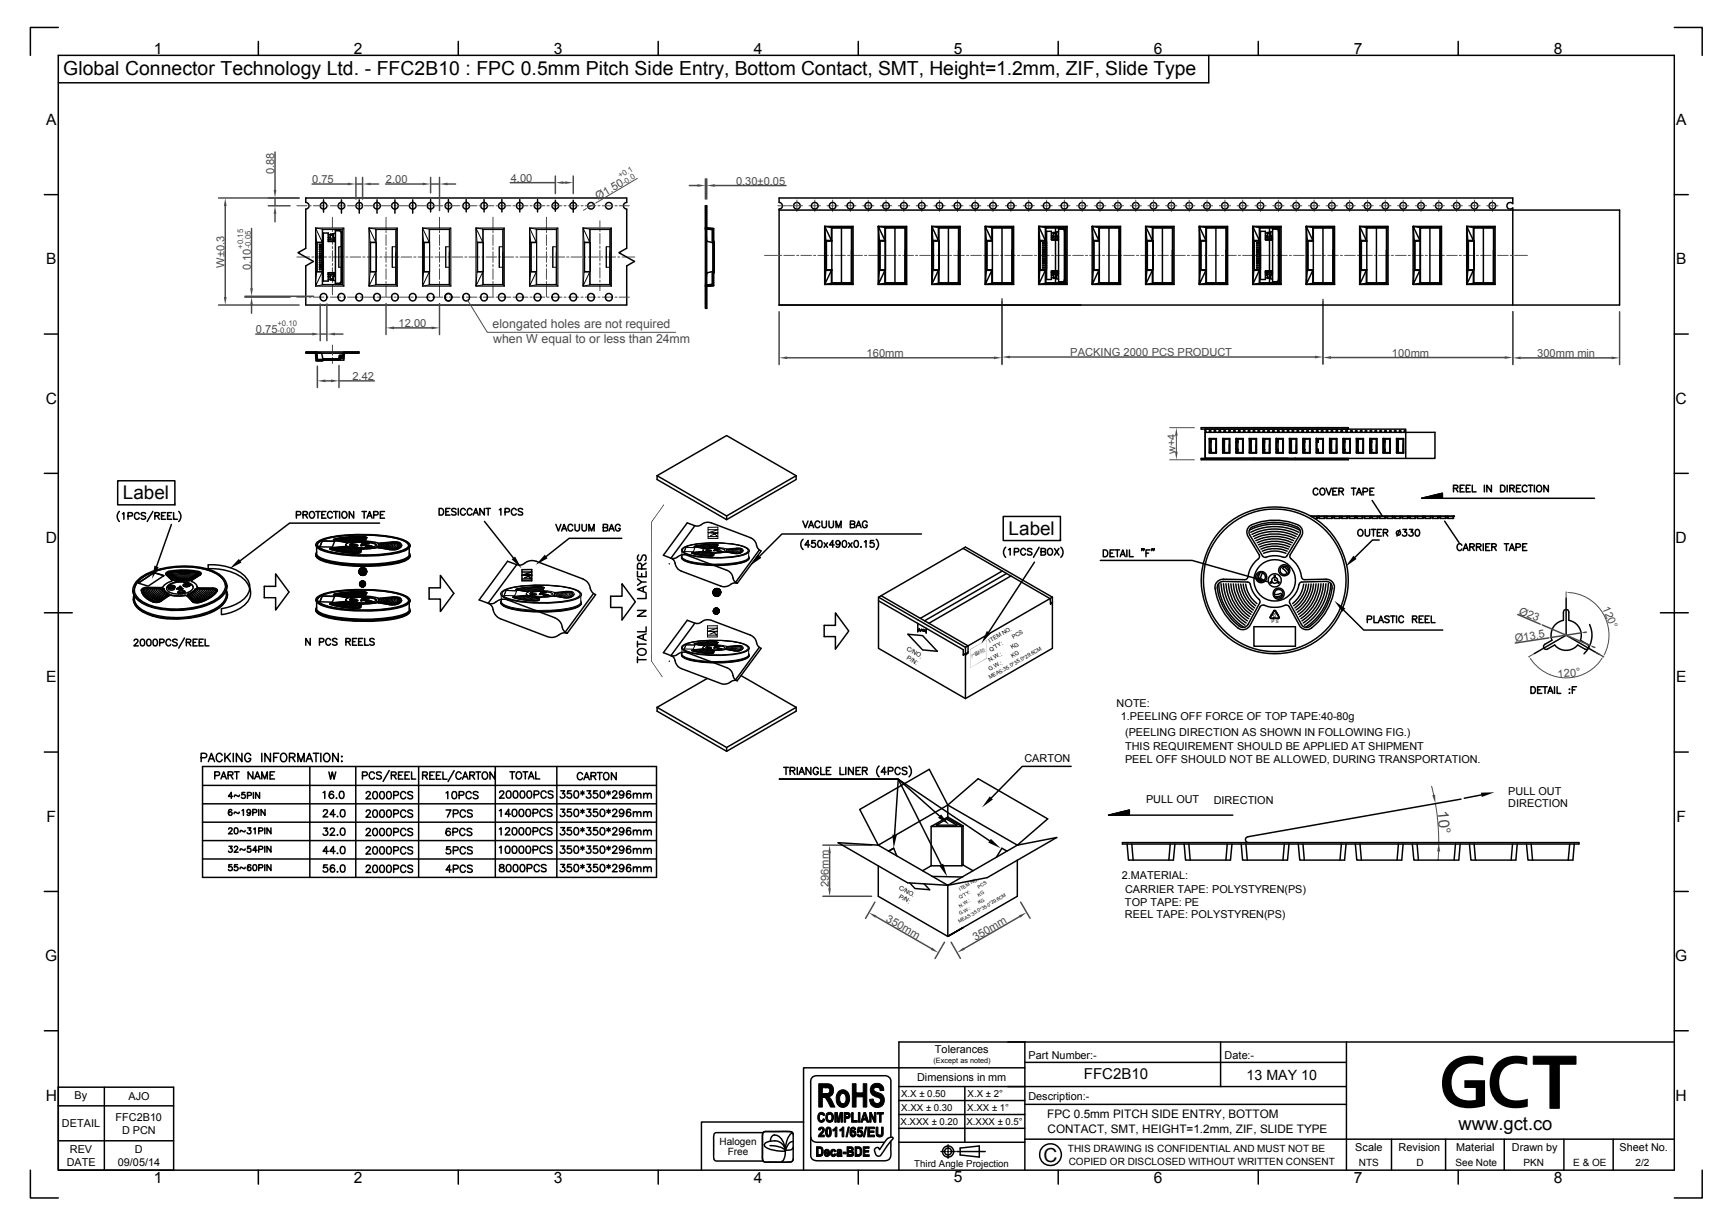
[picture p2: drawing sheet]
<svg xmlns="http://www.w3.org/2000/svg" width="297mm" height="210mm" viewBox="0 0 297 210" stroke-linecap="round" stroke-linejoin="round" font-family="sans-serif">
<defs><g id="words">
<text font-size="13.3" x="246.5" y="189.8">GC</text>
<g font-size="3.3">
<text x="10.8" y="12.9">Global Connector Technology Ltd. - FFC2B10 : FPC 0.5mm Pitch Side Entry, Bottom Contact, SMT, Height=1.2mm, ZIF, Slide Type</text>
<text x="178.9" y="199.1">C</text>
</g>
<g font-size="3.2">
<text x="21.1" y="85.5">Label</text>
<text x="172.9" y="91.6">Label</text>
<text x="250" y="193.7">www.gct.co</text>
</g>
<g font-size="2.7">
<text x="26.4" y="9.3">1</text>
<text x="60.7" y="9.3">2</text>
<text x="95" y="9.2">3</text>
<text x="129.2" y="9.3">4</text>
<text x="163.5" y="9.2">5</text>
<text x="197.8" y="9.2">6</text>
<text x="232.1" y="9.2">7</text>
<text x="266.3" y="9.2">8</text>
<text x="7.9" y="21.4">A</text>
<text x="287.3" y="21.4">A</text>
<text x="7.9" y="45.3">B</text>
<text x="287.3" y="45.3">B</text>
<text x="7.8" y="69.2">C</text>
<text x="287.2" y="69.2">C</text>
<text x="7.8" y="93.1">D</text>
<text x="287.2" y="93.1">D</text>
<text x="7.9" y="117">E</text>
<text x="287.3" y="117">E</text>
<text x="8" y="140.9">F</text>
<text x="287.4" y="140.9">F</text>
<text x="7.8" y="164.7">G</text>
<text x="287.1" y="164.7">G</text>
<text x="7.8" y="188.6">H</text>
<text x="287.2" y="188.6">H</text>
<text x="26.4" y="202.7">1</text>
<text x="60.7" y="202.7">2</text>
<text x="95" y="202.7">3</text>
<text x="129.2" y="202.7">4</text>
<text x="163.5" y="202.7">5</text>
<text x="197.8" y="202.7">6</text>
<text x="232.1" y="202.7">7</text>
<text x="266.3" y="202.7">8</text>
</g>
<text font-size="2.7" fill="#4b4b4b" x="246.4" y="139" transform="rotate(85 246.4 139)">10°</text>
<text font-size="2.6" x="185.8" y="185">FFC2B10</text>
<text font-size="2.4" x="213.7" y="185.2">13 MAY 10</text>
<g font-size="2.1" fill="#4b4b4b">
<text x="84.4" y="56.2">elongated holes are not required</text>
<text x="84.5" y="58.8">when W equal to or less than 24mm</text>
</g>
<g font-size="2">
<text x="179.5" y="191.7">FPC 0.5mm PITCH SIDE ENTRY, BOTTOM</text>
<text x="179.5" y="194.1">CONTACT, SMT, HEIGHT=1.2mm, ZIF, SLIDE TYPE</text>
</g>
<g font-size="1.9" fill="#4b4b4b">
<text x="47" y="29.8" transform="rotate(-90 47 29.8)">0.88</text>
<text x="53.5" y="31.4">0.75</text>
<text x="66.1" y="31.4">2.00</text>
<text x="87.5" y="31.2">4.00</text>
<text x="102.6" y="34.3" transform="rotate(-31 102.6 34.3)">Ø1.50</text>
<text x="126.2" y="31.7">0.30±0.05</text>
<text x="38.5" y="45.9" transform="rotate(-90 38.5 45.9)">W±0.3</text>
<text x="43" y="46.3" transform="rotate(-90 43 46.3)">0.10</text>
<text x="43.9" y="57.1">0.75</text>
<text x="68.3" y="56.1">12.00</text>
<text x="60.4" y="65.2">2.42</text>
<text x="148.5" y="61.2">160mm</text>
<text x="183.4" y="61.1">PACKING 2000 PCS PRODUCT</text>
<text x="238.6" y="61.2">100mm</text>
<text x="263.5" y="61.2">300mm min</text>
<text x="201.5" y="77.8" transform="rotate(-90 201.5 77.8)">w+4</text>
<text x="260.2" y="105.2" transform="rotate(23 260.2 105.2)">Ø23</text>
<text x="274.6" y="104.2" transform="rotate(68 274.6 104.2)">120°</text>
<text x="259.7" y="110.1" transform="rotate(-9 259.7 110.1)">Ø13.5</text>
<text x="267" y="116.2" transform="rotate(-5 267 116.2)">120°</text>
<text x="142" y="152.1" transform="rotate(-90 142 152.1)">296mm</text>
<text x="151.7" y="157.9" transform="rotate(30 151.7 157.9)">350mm</text>
<text x="167.2" y="161.3" transform="rotate(-30 167.2 161.3)">350mm</text>
</g>
<g font-size="1.9">
<text x="191.4" y="121.1">NOTE:</text>
<text x="192.1" y="123.5">1.PEELING OFF FORCE OF TOP TAPE:40-80g</text>
<text x="175.6" y="130.6">CARTON</text>
<text x="192.8" y="126.1">(PEELING DIRECTION AS SHOWN IN FOLLOWING FIG.)</text>
<text x="192.8" y="128.6">THIS REQUIREMENT SHOULD BE APPLIED AT SHIPMENT</text>
<text x="192.8" y="130.8">PEEL OFF SHOULD NOT BE ALLOWED, DURING TRANSPORTATION.</text>
<text x="196.4" y="137.7">PULL OUT</text>
<text x="208" y="137.8">DIRECTION</text>
<text x="258.5" y="136.2">PULL OUT</text>
<text x="258.5" y="138.3">DIRECTION</text>
<text x="192.3" y="150.6">2.MATERIAL:</text>
<text x="192.8" y="155.2">TOP TAPE: PE</text>
<text x="192.8" y="153.1">CARRIER TAPE: POLYSTYREN(PS)</text>
<text x="192.8" y="157.4">REEL TAPE: POLYSTYREN(PS)</text>
<text x="157.2" y="185.2">Dimensions in mm</text>
<text x="160.3" y="180.5">Tolerances</text>
<text x="176.3" y="181.5">Part Number:-</text>
<text x="209.9" y="181.5">Date:-</text>
<text x="12.8" y="188.4">By</text>
<text x="22" y="188.6">AJO</text>
<text x="176.3" y="188.5">Description:-</text>
<text x="10.6" y="193.2">DETAIL</text>
<text x="12" y="197.6">REV</text>
<text x="19.8" y="192.1">FFC2B10</text>
<text x="20.9" y="194.3">D PCN</text>
<text x="23.1" y="197.6">D</text>
<text x="232.3" y="197.3">Scale</text>
<text x="239.7" y="197.3">Revision</text>
<text x="249.6" y="197.3">Material</text>
<text x="259.1" y="197.3">Drawn by</text>
<text x="277.6" y="197.3">Sheet No.</text>
<text x="11.4" y="199.8">DATE</text>
<text x="20.2" y="199.8">09/05/14</text>
</g>
<g font-size="1.7">
<text x="154.5" y="188.1">X.X ± 0.50</text>
<text x="154.5" y="190.4">X.XX ± 0.30</text>
<text x="165.8" y="190.5">X.XX ± 1°</text>
<text x="165.8" y="188.1">X.X ± 2°</text>
<text x="123.3" y="196.3">Halogen</text>
<text x="154.3" y="192.8">X.XXX ± 0.20</text>
<text x="165.7" y="192.8">X.XXX ± 0.5°</text>
<text x="183" y="197.4">THIS DRAWING IS CONFIDENTIAL AND MUST NOT BE</text>
<text x="124.7" y="198">Free</text>
<text x="156.7" y="200">Third Angle Projection</text>
<text x="183.2" y="199.7">COPIED OR DISCLOSED WITHOUT WRITTEN CONSENT</text>
<text x="232.9" y="199.8">NTS</text>
<text x="242.8" y="199.8">D</text>
<text x="249.4" y="199.8">See Note</text>
<text x="261.2" y="199.8">PKN</text>
<text x="269.6" y="199.8">E &amp; OE</text>
<text x="280.3" y="199.8">2/2</text>
</g>
<g font-size="1.3" fill="#4b4b4b">
<text x="106.3" y="30.6" transform="rotate(-31 106.3 30.6)">+0.1</text>
<text x="107" y="31.7" transform="rotate(-31 107 31.7)">-0.0</text>
<text x="41.7" y="42.6" transform="rotate(-90 41.7 42.6)">+0.15</text>
<text x="43" y="42.6" transform="rotate(-90 43 42.6)">-0.05</text>
<text x="47.5" y="55.8">+0.10</text>
<text x="47.6" y="57.1">-0.00</text>
</g>
<text font-size="1.2" x="160" y="182.3">(Except as noted)</text>
<g font-size="1.1">
<text x="155.3" y="111.4" transform="rotate(30 155.3 111.4)">C/NO.</text>
<text x="155.3" y="113" transform="rotate(30 155.3 113)">P/N:</text>
<text x="154" y="152.3" transform="rotate(30 154 152.3)">C/NO.</text>
<text x="154" y="153.8" transform="rotate(30 154 153.8)">P/N:</text>
</g>
<g font-size="1">
<text x="218.2" y="105.8">6</text>
<text x="169.7" y="113.5" transform="rotate(-30 169.7 113.5)">N.W.:</text>
<text x="169.7" y="110.2" transform="rotate(-30 169.7 110.2)">ITEM NO.</text>
<text x="169.8" y="111.7" transform="rotate(-30 169.8 111.7)">Q'TY:</text>
<text x="173.5" y="111.3" transform="rotate(-30 173.5 111.3)">KG</text>
<text x="173.6" y="112.8" transform="rotate(-30 173.6 112.8)">KG</text>
<text x="173.7" y="109.5" transform="rotate(-30 173.7 109.5)">PCS</text>
<text x="169.7" y="115.1" transform="rotate(-30 169.7 115.1)">G.W.:</text>
</g>
<text font-size=".9" x="169.7" y="116.5" transform="rotate(-30 169.7 116.5)">MEAS:35.0*35.0*29.6CM</text>
<g font-size=".8">
<text x="218" y="106.8">P S</text>
<text x="166.6" y="112.8" transform="rotate(-30 166.6 112.8)">产品标签</text>
<text x="164.6" y="152.7" transform="rotate(-30 164.6 152.7)">ITEM NO.</text>
<text x="164.6" y="154.2" transform="rotate(-30 164.6 154.2)">Q'TY:</text>
<text x="164.6" y="155.6" transform="rotate(-30 164.6 155.6)">N.W.:</text>
<text x="167.8" y="153.7" transform="rotate(-30 167.8 153.7)">KG</text>
<text x="167.8" y="152.3" transform="rotate(-30 167.8 152.3)">PCS</text>
<text x="167.8" y="155" transform="rotate(-30 167.8 155)">KG</text>
<text x="164.4" y="158.3" transform="rotate(-30 164.4 158.3)">MEAS:35.0*35.0*29.6CM</text>
<text x="164.6" y="156.9" transform="rotate(-30 164.6 156.9)">G.W.:</text>
</g>
</g></defs>
<g fill="none" stroke="#000" stroke-width=".25">
<path d="M277.6 36v16.3M259.3 52.3v-16.6l-.6 .1a.58 .58 0 0 1-.4-.5 .58 .58 0 0 1 .4-.6l.6 .2v-1h-125.8v.8a.57 .57 0 0 1 .6 .6 .57 .57 0 0 1-.6 .5v16.5h51.8M205.9 78.6h25.2v.2h-25.2zM205.9 73.3h25.2v.3h-25.2zM206.6 74.1h39.4v4.5h-39.4M206.6 73.8l.1 .1-.1 .2M206.6 78.6v-5h34.3v.2l-.2 .1 .2 .1v4.6M206.6 78.6h14.1M207.3 73.8h.2v.2h-.2zM208.2 73.8h.1v.2l-.1 .1zM209 73.8h.2v.2l-.2 .1zM209.8 73.8h.2v.2l-.2 .1z"/>
<path d="M210.7 73.8h.2v.2l-.2 .1zM211.5 73.8h.2v.2l-.2 .1zM212.3 73.8h.2v.2l-.2 .1zM213.2 73.8h.2v.2l-.2 .1zM214 73.8h.2v.2l-.2 .1zM214.8 73.8h.2v.2l-.2 .1zM214.9 73.6h.1M214.9 78.5v.1M215.6 73.8h.3v.2h-.3zM216.5 73.8h.2v.2l-.2 .1zM217.3 73.8h.3v.2h-.3zM218.2 73.8h.2v.2h-.2z"/>
<path d="M219 73.8h.2v.2h-.2zM219.8 73.8h.2v.2h-.2zM220.7 73.8h.2v.2l-.2 .1zM221.5 73.8h.2v.2l-.2 .1zM222 73.6h.1M222 78.5v.1M222.4 73.8h.1v.2l-.1 .1zM223.2 73.8h.2v.2l-.2 .1zM224 73.8h.2v.2l-.2 .1zM224.9 73.8h.2v.2l-.2 .1zM225.7 73.8h.2v.2l-.2 .1zM226.5 73.8h.2v.2l-.2 .1z"/>
<path d="M227.4 73.8h.2v.2l-.2 .1zM228.2 73.8h.2v.2h-.2zM229 73.8h.2v.2l-.2 .1zM229.8 73.8h.3v.2h-.3zM230.7 73.8h.2v.2h-.2zM231.5 73.8h.3v.2h-.3zM232.4 73.8h.2v.2h-.2zM233.2 73.8h.2v.2h-.2zM234 73.8h.3v.2h-.3zM234.9 73.8h.2v.2l-.2 .1zM235.7 73.8h.2v.2l-.2 .1zM236.6 73.8h.1v.2l-.1 .1z"/>
<path d="M237.4 73.8h.2v.2l-.2 .1zM238.2 73.8h.2v.2l-.2 .1zM239.1 73.8h.2v.2l-.2 .1zM239.9 73.8h.2v.2l-.2 .1z"/>
<circle cx="136.6" cy="35.3" r=".57"/>
<circle cx="139.7" cy="35.3" r=".58"/>
<circle cx="142.7" cy="35.3" r=".57"/>
<circle cx="145.8" cy="35.3" r=".57"/>
<circle cx="148.8" cy="35.3" r=".57"/>
<circle cx="151.9" cy="35.3" r=".57"/>
<circle cx="154.9" cy="35.3" r=".58"/>
<circle cx="158" cy="35.3" r=".57"/>
<circle cx="161" cy="35.3" r=".57"/>
<circle cx="164.1" cy="35.3" r=".57"/>
<circle cx="167.2" cy="35.3" r=".57"/>
<circle cx="170.2" cy="35.3" r=".58"/>
<circle cx="173.3" cy="35.3" r=".57"/>
<circle cx="176.3" cy="35.3" r=".57"/>
<circle cx="179.4" cy="35.3" r=".57"/>
<circle cx="182.4" cy="35.3" r=".57"/>
<circle cx="185.5" cy="35.3" r=".58"/>
<circle cx="188.6" cy="35.3" r=".57"/>
<circle cx="191.6" cy="35.3" r=".57"/>
<circle cx="194.7" cy="35.3" r=".58"/>
<circle cx="197.7" cy="35.3" r=".57"/>
<circle cx="200.8" cy="35.3" r=".57"/>
<circle cx="203.8" cy="35.3" r=".57"/>
<circle cx="206.9" cy="35.3" r=".57"/>
<circle cx="209.9" cy="35.3" r=".58"/>
<circle cx="213" cy="35.3" r=".57"/>
<circle cx="216" cy="35.3" r=".57"/>
<circle cx="219.1" cy="35.3" r=".57"/>
<circle cx="222.2" cy="35.3" r=".57"/>
<circle cx="225.2" cy="35.3" r=".58"/>
<circle cx="228.3" cy="35.3" r=".57"/>
<circle cx="231.3" cy="35.3" r=".57"/>
<circle cx="234.4" cy="35.3" r=".57"/>
<circle cx="237.4" cy="35.3" r=".57"/>
<circle cx="240.5" cy="35.3" r=".58"/>
<circle cx="243.6" cy="35.3" r=".57"/>
<circle cx="246.6" cy="35.3" r=".57"/>
<circle cx="249.7" cy="35.3" r=".57"/>
<circle cx="252.7" cy="35.3" r=".57"/>
<circle cx="255.8" cy="35.3" r=".58"/>
</g>
<g fill="none" stroke="#4b4b4b" stroke-width=".17">
<path d="M133.3 35.3h.5M133.9 35.3h.1M134.2 35.3h.6M134.9 35.3h.1M135.1 35.3h.6M135.9 35.3h.1M136.1 35.3h.6M136.6 34.3v.3M136.6 34.7v.1M136.6 35v.6M136.6 35.7v.1M136.6 35.9v.3"/>
<path d="M136.8 35.3h.2M137.1 35.3h.5M138.7 35.3h.3M139.1 35.3h.1M139.3 35.3h.7M139.7 34.3v.3M139.7 34.7v.1M139.7 35v.6M139.7 35.7v.1M139.7 35.9v.3M140.1 35.3h.1M140.3 35.3h.3"/>
<path d="M141.7 35.3h.3M142.2 35.3h.1M142.4 35.3h.6M142.7 34.3v.3M142.7 34.7v.1M142.7 35v.6M142.7 35.7v.1M142.7 35.9v.3M143.1 35.3h.2M143.4 35.3h.3M144.8 35.3h.3M145.2 35.3h.1"/>
<path d="M145.5 35.3h.6M145.8 34.3v.3M145.8 34.7v.1M145.8 35v.6M145.8 35.7v.1M145.8 35.9v.3M146.2 35.3h.1M146.4 35.3h.3M147.8 35.3h.3M148.3 35.3h.1M148.5 35.3h.6M148.8 34.3v.3"/>
<path d="M148.8 34.7v.1M148.8 35v.6M148.8 35.7v.1M148.8 35.9v.3M149.2 35.3h.2M149.5 35.3h.3M150.9 35.3h.3M151.3 35.3h.1M151.6 35.3h.6M151.9 34.3v.3M151.9 34.7v.1M151.9 35v.6"/>
<path d="M151.9 35.7v.1M151.9 35.9v.3M152.3 35.3h.1M152.5 35.3h.3M153.9 35.3h.4M154.4 35.3h.1M154.6 35.3h.6M154.9 34.3v.3M154.9 34.7v.1M154.9 35v.6M154.9 35.7v.1M154.9 35.9v.3"/>
<path d="M155.4 35.3h.1M155.6 35.3h.3M157 35.3h.3M157.4 35.3h.2M157.7 35.3h.6M158 34.3v.3M158 34.7v.1M158 35v.6M158 35.7v.1M158 35.9v.3M158.4 35.3h.1M158.6 35.3h.4"/>
<path d="M160.1 35.3h.3M160.5 35.3h.1M160.7 35.3h.7M161 34.3v.3M161 34.7v.1M161 35v.6M161 35.7v.1M161 35.9v.3M161.5 35.3h.1M161.7 35.3h.3M163.1 35.3h.3M163.6 35.3h.1"/>
<path d="M163.8 35.3h.6M164.1 34.3v.3M164.1 34.7v.1M164.1 35v.6M164.1 35.7v.1M164.1 35.9v.3M164.5 35.3h.1M164.8 35.3h.3M166.2 35.3h.3M166.6 35.3h.1M166.9 35.3h.5M167.2 34.3v.3"/>
<path d="M167.2 34.7v.1M167.2 35v.6M167.2 35.7v.1M167.2 35.9v.3M167.6 35.3h.1M167.8 35.3h.3M169.2 35.3h.3M169.7 35.3h.1M169.9 35.3h.6M170.2 34.3v.3M170.2 34.7v.1M170.2 35v.6"/>
<path d="M170.2 35.7v.1M170.2 35.9v.3M170.6 35.3h.2M170.9 35.3h.3M172.3 35.3h.3M172.7 35.3h.1M173 35.3h.6M173.3 34.3v.3M173.3 34.7v.1M173.3 35v.6M173.3 35.7v.1M173.3 35.9v.3"/>
<path d="M173.7 35.3h.1M173.9 35.3h.3M175.3 35.3h.4M175.8 35.3h.1M176 35.3h.6M176.3 34.3v.3M176.3 34.7v.1M176.3 35v.6M176.3 35.7v.1M176.3 35.9v.3M176.7 35.3h.2M177 35.3h.3"/>
<path d="M178.4 35.3h.3M178.8 35.3h.2M179.1 35.3h.6M179.4 34.3v.3M179.4 34.7v.1M179.4 35v.6M179.4 35.7v.1M179.4 35.9v.3M179.8 35.3h.1M180 35.3h.4M181.5 35.3h.3M181.9 35.3h.1"/>
<path d="M182.1 35.3h.6M182.4 34.3v.3M182.4 34.7v.1M182.4 35v.6M182.4 35.7v.1M182.4 35.9v.3M182.9 35.3h.1M183.1 35.3h.3M184.5 35.3h.3M185 35.3h.1M185.2 35.3h.6M185.5 34.3v.3"/>
<path d="M185.5 34.7v.1M185.5 35v.6M185.5 35.7v.1M185.5 35.9v.3M185.9 35.3h.1M186.2 35.3h.3M187.6 35.3h.3M188 35.3h.1M188.3 35.3h.5M188.6 34.3v.3M188.6 34.7v.1M188.6 35v.6"/>
<path d="M188.6 35.7v.1M188.6 35.9v.3M189 35.3h.1M189.2 35.3h.3M190.6 35.3h.3M191.1 35.3h.1M191.3 35.3h.6M191.6 34.3v.3M191.6 34.7v.1M191.6 35v.6M191.6 35.7v.1M191.6 35.9v.3"/>
<path d="M192 35.3h.2M192.3 35.3h.3M193.7 35.3h.3M194.1 35.3h.1M194.4 35.3h.6M194.7 34.3v.3M194.7 34.7v.1M194.7 35v.6M194.7 35.7v.1M194.7 35.9v.3M195.1 35.3h.1M195.3 35.3h.3"/>
<path d="M196.7 35.3h.3M197.2 35.3h.1M197.4 35.3h.6M197.7 34.3v.3M197.7 34.7v.1M197.7 35v.6M197.7 35.7v.1M197.7 35.9v.3M198.1 35.3h.2M198.4 35.3h.3M199.8 35.3h.3M200.2 35.3h.1"/>
<path d="M200.5 35.3h.6M200.8 34.3v.3M200.8 34.7v.1M200.8 35v.6M200.8 35.7v.1M200.8 35.9v.3M201.2 35.3h.1M201.4 35.3h.3M202.9 35.3h.3M203.3 35.3h.1M203.5 35.3h.6M203.8 34.3v.3"/>
<path d="M203.8 34.7v.1M203.8 35v.6M203.8 35.7v.1M203.8 35.9v.3M204.3 35.3h.1M204.5 35.3h.3M205.9 35.3h.3M206.3 35.3h.2M206.6 35.3h.6M206.9 34.3v.3M206.9 34.7v.1M206.9 35v.6"/>
<path d="M206.9 35.7v.1M206.9 35.9v.3M207.3 35.3h.1M207.6 35.3h.3M209 35.3h.3M209.4 35.3h.1M209.6 35.3h.6M210 34.3v.3M210 34.7v.1M210 35v.6M210 35.7v.1M210 35.9v.3"/>
<path d="M210.4 35.3h.1M210.6 35.3h.3M212 35.3h.3M212.4 35.3h.2M212.7 35.3h.6M213 34.3v.3M213 34.7v.1M213 35v.6M213 35.7v.1M213 35.9v.3M213.4 35.3h.2M213.7 35.3h.3"/>
<path d="M215.1 35.3h.3M215.5 35.3h.1M215.8 35.3h.6M216 34.3v.3M216 34.7v.1M216 35v.6M216 35.7v.1M216 35.9v.3M216.5 35.3h.1M216.7 35.3h.3M218.1 35.3h.3M218.6 35.3h.1"/>
<path d="M218.8 35.3h.6M219.1 34.3v.3M219.1 34.7v.1M219.1 35v.6M219.1 35.7v.1M219.1 35.9v.3M219.5 35.3h.2M219.8 35.3h.3M221.2 35.3h.3M221.6 35.3h.1M221.9 35.3h.6M222.2 34.3v.3"/>
<path d="M222.2 34.7v.1M222.2 35v.6M222.2 35.7v.1M222.2 35.9v.3M222.6 35.3h.1M222.8 35.3h.3M224.3 35.3h.3M224.7 35.3h.1M224.9 35.3h.6M225.2 34.3v.3M225.2 34.7v.1M225.2 35v.6"/>
<path d="M225.2 35.7v.1M225.2 35.9v.3M225.7 35.3h.1M225.9 35.3h.3M227.3 35.3h.3M227.7 35.3h.2M228 35.3h.6M228.3 34.3v.3M228.3 34.7v.1M228.3 35v.6M228.3 35.7v.1M228.3 35.9v.3"/>
<path d="M228.7 35.3h.1M229 35.3h.3M230.4 35.3h.3M230.8 35.3h.1M231 35.3h.6M231.3 34.3v.3M231.3 34.7v.1M231.3 35v.6M231.3 35.7v.1M231.3 35.9v.3M231.8 35.3h.1M232 35.3h.3"/>
<path d="M233.4 35.3h.3M233.8 35.3h.2M234.1 35.3h.6M234.4 34.3v.3M234.4 34.7v.1M234.4 35v.6M234.4 35.7v.1M234.4 35.9v.3M234.8 35.3h.1M235.1 35.3h.3M236.5 35.3h.3M236.9 35.3h.1"/>
<path d="M237.2 35.3h.6M237.4 34.3v.3M237.4 34.7v.1M237.4 35v.6M237.4 35.7v.1M237.4 35.9v.3M237.9 35.3h.1M238.1 35.3h.3M239.5 35.3h.3M240 35.3h.1M240.2 35.3h.6M240.5 34.3v.3"/>
<path d="M240.5 34.7v.1M240.5 35v.6M240.5 35.7v.1M240.5 35.9v.3M240.9 35.3h.1M241.2 35.3h.3M242.6 35.3h.3M243 35.3h.1M243.3 35.3h.6M243.6 34.3v.3M243.6 34.7v.1M243.6 35v.6"/>
<path d="M243.6 35.7v.1M243.6 35.9v.3M244 35.3h.1M244.2 35.3h.3M245.6 35.3h.4M246.1 35.3h.1M246.3 35.3h.6M246.6 34.3v.3M246.6 34.7v.1M246.6 35v.6M246.6 35.7v.1M246.6 35.9v.3"/>
<path d="M247 35.3h.2M247.3 35.3h.3M248.7 35.3h.3M249.1 35.3h.2M249.4 35.3h.6M249.7 34.3v.3M249.7 34.7v.1M249.7 35v.6M249.7 35.7v.1M249.7 35.9v.3M250.1 35.3h.1M250.3 35.3h.4"/>
<path d="M251.8 35.3h.3M252.2 35.3h.1M252.4 35.3h.6M252.7 34.3v.3M252.7 34.7v.1M252.7 35v.6M252.7 35.7v.1M252.7 35.9v.3M253.2 35.3h.1M253.4 35.3h.3M254.8 35.3h.3M255.2 35.3h.2"/>
<path d="M255.5 35.3h.6M255.8 34.3v.3M255.8 34.7v.1M255.8 35v.6M255.8 35.7v.1M255.8 35.9v.3M256.2 35.3h.1M256.5 35.3h.3"/>
</g>
<path d="M259.3 53.4v9.1M277.6 53.4v9.1M260.7 61.3h15.5" fill="none" stroke="#4b4b4b" stroke-width=".25"/>
<g fill="#4b4b4b">
<path d="M259.3 61.3l1.4-.2v.5z"/>
<path d="M276.2 61.1l1.4 .2-1.4 .3z"/>
</g>
<path d="M226.8 51.7v10.7M259.3 53.4v9M228.1 61.3h29.8" fill="none" stroke="#4b4b4b" stroke-width=".25"/>
<g fill="#4b4b4b">
<path d="M226.8 61.3l1.3-.2v.4z"/>
<path d="M257.9 61.1l1.4 .2-1.4 .2z"/>
</g>
<path d="M171.7 51.6v10.7M226.8 51.3v11M173.1 61.2h52.3" fill="none" stroke="#4b4b4b" stroke-width=".25"/>
<g fill="#4b4b4b">
<path d="M171.7 61.2l1.4-.2v.4z"/>
<path d="M225.4 61l1.4 .2-1.4 .2z"/>
</g>
<path d="M133.5 53.4v9.1M171.7 51.2v11.3M134.9 61.3h35.5" fill="none" stroke="#4b4b4b" stroke-width=".25"/>
<g fill="#4b4b4b">
<path d="M133.5 61.3l1.4-.2v.5z"/>
<path d="M170.4 61.1l1.3 .2-1.3 .3z"/>
</g>
<path d="M133.5 36h144.1M133.5 52.3h144.1M157.9 91.5h-23.9l-3.8 3.8" fill="none" stroke="#000" stroke-width=".25"/>
<path d="M129.9 95.1l.6 .5-1.9 1.4z" fill="#000"/>
<path d="M245.4 134.8l.3 1.5M246 137.8a40.6 40.6 0 0 1 .6 6.6M246.6 146l-.1 1.5" fill="none" stroke="#4b4b4b" stroke-width=".17"/>
<g fill="#4b4b4b">
<path d="M246.6 144.4l.2 1.6h-.5z"/>
<path d="M245.5 136.3l.5-.1v1.6z"/>
</g>
<g fill="none" stroke="#000" stroke-width=".25">
<path d="M20.5 87.7a1.17 1.17 0 0 0 0 1.7M21 88.1l.2-.2v1.1M21.9 88.5l.7-.1 .1-.1-.1-.4h-.7v1.1M23.9 88.1l-.2-.2a.53 .53 0 0 0-.7 .5 .53 .53 0 0 0 .7 .5l.2-.2M25 88l-.3-.1h-.4l-.1 .4 .6 .2 .2 .3-.3 .2-.5-.2M26.2 87.7l-1 1.7M26.5 88.4h.7l.1-.3-.1-.2h-.7v1.1M26.9 88.4l.4 .6M27.7 88.4h.4M28.4 87.9h-.7v1.1h.7M28.7 88.4h.4M29.4 87.9h-.7v1.1h.7"/>
<path d="M29.8 87.9v1.1h.6M30.6 87.7a1.17 1.17 0 0 1 0 1.7M47.2 98.4l2.3 3.1-2.3 3.1v-2.1h-1.9v-2h1.9zM65.1 89.7h-15.5l-8.4 6.4M75.5 98.6l2.3 3.1-2.3 3.1v-2.1h-1.9v-1.9h1.9zM112.6 81.5l11.9-6.8 12 6.8M112.6 81.5l11.9 6.9 12-6.9M124.5 88.4v.7M136.5 81.5v.7l-12 6.9-11.9-6.9v-.7M225.9 84l-.2-.3a.54 .54 0 0 0-.6 .6 .54 .54 0 0 0 .6 .5l.2-.2M226.3 83.8l.1-.1a.56 .56 0 0 1 .7 .5 .56 .56 0 0 1-.6 .6 .7 .7 0 0 1-.2-1zM227.3 83.7l.5 1.1 .4-1.1"/>
<path d="M228.5 84.2h.4M229.2 83.7h-.7v1.1h.7M229.5 84.2l.7-.1v-.3l-.7-.1v1.1M229.9 84.2l.4 .6M231.6 83.7h.8M232 83.7v1.1M232.5 84.8l.4-1.1 .5 1.1M232.7 84.4h.5M233.6 84.3l.7-.1 .1-.3-.3-.2h-.5v1.1M234.8 84.2h.4M235.5 83.7h-.7v1.1h.7M250.6 93.5a.43 .43 0 0 0-.5-.3 .43 .43 0 0 0-.4 .4 .51 .51 0 0 0 .2 .6 .51 .51 0 0 0 .5 .1l.2-.2"/>
<path d="M250.8 94.4l.4-1.2 .5 1.2M251 94h.5M251.9 93.8l.7-.1v-.4l-.7-.1v1.2M252.3 93.8l.4 .6M253.1 93.8l.7-.1v-.4l-.7-.1v1.2M253.4 93.8l.5 .6M254.2 93.2v1.2M254.7 93.8h.4M255.4 93.2h-.7v1.2h.7M255.7 93.8l.6-.1 .1-.4-.7-.1v1.2M256.1 93.8l.4 .6M257.8 93.2h.8"/>
<path d="M258.2 93.2v1.2M258.7 94.4l.4-1.2 .5 1.2M258.9 94h.5M259.8 93.8l.8-.1v-.4l-.8-.1v1.2M261 93.8h.4M261.7 93.2h-.7v1.2h.7M42.8 100.8a2.82 2.82 0 0 1-1.6 3.4 8 8 0 0 1-3.2 1.2v-1.1a7.1 7.1 0 0 0 4.3-2.2 2.52 2.52 0 0 0-.6-3.6 9 9 0 0 0-6-1.7v.7a9.1 9.1 0 0 1 6.2 1.9l.5 .6 .4 1M106.6 100.1l2.3 3.1-2.3 3.1v-2.2h-1.9v-1.9h1.9zM121.2 116.3l-8.6 4.9M127 115.8l9.5 5.4M143.2 105.1l2.3 3.1-2.3 3.1v-2.2h-1.9v-1.9h1.9zM230.3 104.6l3.4 3.4h13.6"/>
<path d="M234.4 106.2l.6-.1 .1-.3-.3-.2h-.4v1.1M235.5 105.6v1.1h.7M236.3 106.7l.4-1.1 .4 1.1M236.4 106.3h.6M238.1 105.8l-.3-.2-.5 .2 .1 .2 .7 .4v.2l-.3 .1-.5-.1M238.3 105.6h.8M238.7 105.6v1.1M239.4 105.6v1.1M240.6 105.9l-.2-.3a.54 .54 0 0 0-.7 .5 .54 .54 0 0 0 .7 .6l.2-.2M242.1 106.1h.7l.1-.3-.1-.2h-.7v1.1M242.5 106.1l.4 .6M243.2 106.1h.5"/>
<path d="M243.9 105.6h-.7v1.1h.7M244.3 106.1h.4M245 105.6h-.7v1.1h.7M245.3 105.6v1.1h.7M268.1 104.6l.2-.1a.46 .46 0 0 1 .6 .4v1.4a2.62 2.62 0 0 1 2 3.5l1.2 .7a.46 .46 0 0 1 .2 .6 .46 .46 0 0 1-.7 .2l-1.2-.7a2.59 2.59 0 0 1-3.9 0l-1.3 .7a.46 .46 0 0 1-.6-.2 .46 .46 0 0 1 .2-.6l1.2-.7a2.59 2.59 0 0 1 2-3.5v-1.4zM268.4 108.9l-5.4 3.1M268.4 102.5v6.4l5.8 3.3M34.5 129.9h.6a.38 .38 0 0 0 .3-.4 .38 .38 0 0 0-.3-.4h-.6v1.5M35.7 130.6l.5-1.5 .6 1.5M35.9 130.1h.7M36.8 132.9l.8-.1v-.4l-.8-.1v1.2M37.9 133.5l.4-1.2 .5 1.2"/>
<path d="M38 133.1h.6M38.1 129.5a.52 .52 0 0 0-.6-.4 .52 .52 0 0 0-.4 .6 .64 .64 0 0 0 .1 .6 .64 .64 0 0 0 .7 .2l.2-.3M38.5 129.1v1.5M38.9 129.7l.6 .9M39.1 132.9l.7-.1 .1-.4-.8-.1v1.2M39.5 129.1l-1 1M39.5 132.9l.4 .6M40 129.1v1.5M40.2 132.3h.8M40.6 132.3v1.2M41.5 129.1v1.5l-1-1.5v1.5M43 129.5a.52 .52 0 0 0-.6-.4 .52 .52 0 0 0-.4 .6 .67 .67 0 0 0 .7 .8l.2-.1 .1-.4h-.4"/>
<path d="M43.3 132.3v1.2l-.8-1.2v1.2M43.6 133.5l.5-1.2 .5 1.2M43.8 133.1h.6M44.9 133.5v-1.2l.5 1.2 .4-1.2v1.2M44.9 129.1v1.5M46.3 132.9h.5M46.4 129.1v1.5l-1-1.5v1.5M46.9 129.8h.6M47.1 132.3h-.8v1.2h.8M47.8 129.1h-.9v1.5M48.3 129.2l.2-.1a.72 .72 0 0 1 .7 .7 .72 .72 0 0 1-.7 .8 .85 .85 0 0 1-.2-1.4zM49.6 129.8l.8-.1 .2-.2-.1-.2-.3-.2h-.6v1.5"/>
<path d="M50.1 129.8l.5 .8M51.1 130.6v-1.5l.5 1.5 .5-1.5v1.5M52.5 130.6l.5-1.5 .6 1.5M52.7 130.1h.7M53.7 129.1h1M54.2 129.1v1.5M55 129.1v1.5M55.7 129.2l.2-.1a.72 .72 0 0 1 .7 .7 .72 .72 0 0 1-.7 .8 .83 .83 0 0 1-.2-1.4zM58 129.1v1.5l-1-1.5v1.5M58.5 129.7h.2zM58.6 130.4v.2zM62.1 133l.8-.2v-.4l-.8-.1v1.2"/>
<path d="M64.2 132.6l-.1-.1a.57 .57 0 0 0-.8 .1 .57 .57 0 0 0 .1 .8l.5 .1 .3-.2M65.4 132.5l-.3-.2-.5 .1-.1 .1 .1 .3 .6 .2 .2 .4-.3 .1-.6-.1M66.7 132.1l-1 1.8M67.1 132.9l.7-.1 .1-.1-.1-.3-.7-.1v1.2M67.5 132.9l.4 .6M68.3 132.9h.5M69.1 132.3h-.8v1.2h.8M69.4 132.9h.5M70.2 132.3h-.8v1.2h.8M70.5 132.3v1.2h.7M72.4 132.9l.8-.1 .1-.1-.1-.3-.8-.1v1.3M72.9 132.9l.4 .7"/>
<path d="M73.7 132.9h.4M74.4 132.3h-.7v1.3h.7M74.8 132.9h.5M75.6 132.3h-.8v1.3h.8M75.9 132.3v1.3h.7M77.9 132.1l-1.1 1.9M79 132.6l-.1-.2a.58 .58 0 0 0-.8 .5 .58 .58 0 0 0 .8 .6l.1-.2M79.3 133.6l.5-1.3 .4 1.3M79.5 133.1h.5M80.5 132.9l.7-.1 .1-.1v-.3l-.3-.1h-.5v1.3M80.9 132.9l.4 .7M81.6 132.3h.8"/>
<path d="M82 132.3v1.3M82.9 132.4a.6 .6 0 0 1 .7 .5 .6 .6 0 0 1-.6 .7 .72 .72 0 0 1-.1-1.2zM84.8 132.3v1.3l-.8-1.3v1.3M87.4 132.3h.8M87.8 132.3v1.2M88.7 132.3a.6 .6 0 0 1 .7 .6 .6 .6 0 0 1-.6 .6 .73 .73 0 0 1-.1-1.2zM89.6 132.3h.9M90 132.3v1.2M90.6 133.5l.5-1.2 .4 1.2M90.8 133.1h.5M91.8 132.3v1.2h.7M112.6 121.2v.7l11.9 6.9 12-6.9v-.7"/>
<path d="M112.6 121.2l11.9 6.9M136.5 121.2l-12 6.9v.7M250.4 137l-36.7 6.5a.5 .5 0 0 0-.2 .6 .5 .5 0 0 0 .5 .3M253.9 136.3l-2.9 .5"/>
</g>
<path d="M40.9 95.8l.5 .6-2.1 1.1zM228.7 103l1.9 1.3-.5 .6zM253.8 135.9l2.4-.1-2.2 .8z" fill="#000"/>
<path d="M268.4 101.4v1M268.9 101.6a7.3 7.3 0 0 1 6.1 10.5M273.4 111.7l1.5 .9" fill="none" stroke="#4b4b4b" stroke-width=".17"/>
<g fill="#4b4b4b">
<path d="M275 112.1l.1 .1-.3 .4z"/>
<path d="M268.4 101.5h.5v.1z"/>
</g>
<path d="M262.3 112.9a7.3 7.3 0 0 0 12.2 0M262.9 112.1l-.9 .5M274.3 112.2l.6 .4" fill="none" stroke="#4b4b4b" stroke-width=".17"/>
<g fill="#4b4b4b">
<path d="M262.1 112.6l.3 .3-.1 .1z"/>
<path d="M274.8 112.6l-.2 .4-.1-.1z"/>
</g>
<path d="M265.4 109.4l-5.7 .8M271 108.5l-5.1 .8M271.9 108.4h-.4" fill="none" stroke="#4b4b4b" stroke-width=".25"/>
<g fill="#4b4b4b">
<path d="M271 108.5l.4-.2 .1 .2z"/>
<path d="M265.4 109.3h.5l-.5 .1z"/>
</g>
<path d="M272.5 107a4.4 4.4 0 0 1-1 5.1" fill="none" stroke="#000" stroke-width=".25"/>
<path d="M260.1 105.3l3.8 1.7M264.4 107.1l8.1 3.5M272.9 110.8l.4 .2" fill="none" stroke="#4b4b4b" stroke-width=".25"/>
<g fill="#4b4b4b">
<path d="M272.5 110.6l.4 .1v.2z"/>
<path d="M264 106.9l.4 .2-.5-.1z"/>
</g>
<g fill="none" stroke="#000" stroke-width=".25">
<path d="M23.7 100l2.7-1.9 1.7 .6-2.7 1.8zM23.8 99.2a13.3 13.3 0 0 1 9.3-2.1 8.9 8.9 0 0 1 4.7 1.5 2.11 2.11 0 0 1 .1 3.6 12.2 12.2 0 0 1-7.5 2.3 11.7 11.7 0 0 1-6.4-1.4 2.19 2.19 0 0 1-.2-3.9zM23.9 99.4a12.5 12.5 0 0 1 7.4-2.3 10.7 10.7 0 0 1 6.5 1.7 2.05 2.05 0 0 1-.1 3.4 11.8 11.8 0 0 1-7.3 2.2 11.4 11.4 0 0 1-6.2-1.4 2.1 2.1 0 0 1-.3-3.6zM26.4 98.1v.1M28.1 98.7l-1.7-.5-2.7 1.8M28.4 98.3h.1M28.4 98.3l.1 .2M28.5 98.5l1 1M28.5 98.5h.1M28.5 98.5l-.1-.1a.8 .8 0 0 1 1-.5 9 9 0 0 1 5 .3l.1 .1-.2 .2M29.1 98.1a15.5 15.5 0 0 1 5 .1M29.1 98.1l-.4 .3a15.8 15.8 0 0 1 5.5 0"/>
<path d="M29.1 98l-.4 .2v.1l1.1 1.2h2.7M29.1 98v.1M29.1 98a13.5 13.5 0 0 1 4.8 .1M29.1 98.1a13.7 13.7 0 0 1 4.8 .1M29.4 89.9l-2.6 7.2M29.5 99.4v.1M29.5 99.5h.1M29.5 99.4v.2a3.5 3.5 0 0 0-1.7 1.1h-2.7a.9 .9 0 0 0-.9 .4M32.5 99.5l-2.5 .1M32.7 99.4l-1.7-.1-1.3 .1M32.8 99.5h.1M32.8 99.5v.1"/>
<path d="M32.8 99.5v.1a1.74 1.74 0 0 1 1 1M33 99.2l-2-.1-1.5 .2M33.3 99l-1.8-.1-2.1 .2M33.5 98.9a15.3 15.3 0 0 0-4.3 0M33.8 98.7a15.3 15.3 0 0 0-4.8 0M33.9 98.1l.3 .2-.1 .2-1.6 1M33.9 98.1v.1M33.9 98.2l.3 .1M34 98.5a15.1 15.1 0 0 0-5.1 .1M34.3 98.6l-1.5 .9M34.3 98.5l-1.5 1M34.3 98.5v.1"/>
<path d="M34.5 98.3h.1M34.5 98.3l-.2 .3M54.1 95.1v.1a3.8 3.8 0 0 0 2.8 1.3l4.2 .4a26.3 26.3 0 0 0 8.2-.8l.6-.4 .4-.5M54.1 95v.3a3.7 3.7 0 0 0 2.7 1.3l4.3 .5a27.1 27.1 0 0 0 8.2-.9l.6-.3 .4-.5v-.3M54.2 93.3v.2a3.7 3.7 0 0 0 2.7 1.3l2 .3 2.2 .2a25.6 25.6 0 0 0 8.2-.9l.7-.3 .3-.6M54.2 93.2a5.5 5.5 0 0 1 3.6-1.3 28.6 28.6 0 0 1 11.4 .7l.7 .4 .4 .4v.2a5.9 5.9 0 0 1-3.9 1.4 30.7 30.7 0 0 1-10.9-.6l-.8-.4-.5-.5zM54.3 94.7l-.2 .3M54.3 93.8v1.2a1.97 1.97 0 0 0 1.6 1 27.7 27.7 0 0 0 13.4-.2l.5-.2 .3-.4v-1.3M54.4 93.4l.4-.6a11.7 11.7 0 0 1 4.9-1 27.1 27.1 0 0 1 9.1 .7l.8 .4 .4 .6M54.5 93.1a5.8 5.8 0 0 1 3.1-1.1 28.6 28.6 0 0 1 11.4 .6l.7 .3 .3 .4v.4a5.1 5.1 0 0 1-3 1.1 29.2 29.2 0 0 1-11.4-.5l-.7-.3-.4-.4zM54.9 94.2h.1M55.2 92.7l2.2 .1-.4 1-2.2-.1z"/>
<path d="M55.2 92.7h.1M56.5 94.1h.1M56.5 94.1l.2 .1M56.7 94.2a16.2 16.2 0 0 0 4 .6M56.7 94.2h.1M57.1 94.1l1.8 .3 2.4 .3M57.1 94l-.3 .1M57.1 93.9l-.3 .1a11.1 11.1 0 0 0 4.8 .7v-.1M57.1 93.9v.1M57.2 92.5l.4 .2M57.4 92.8l-2.2-.1-.4 1M57.5 94l2 .4 2.1 .2"/>
<path d="M57.6 92.7l1.9 .3M57.6 92.4v.1M58 94l3.6 .5M58.4 93.9l3.3 .4M59 93.9l2.7 .3M59.3 93.4l.1 .2M59.3 93.8l2.3 .3M59.4 93.6l-2.9 .4a2.15 2.15 0 0 0 1.5 .5 8.7 8.7 0 0 0 3.8 .1M59.4 93.6h.1M59.5 93h.1a.31 .31 0 0 0-.3 .2 .31 .31 0 0 0 .1 .4M59.5 93h.1M59.5 93l.1 .1"/>
<path d="M59.6 93.7h.4M59.6 93.8h.4M59.6 93.7l-2.5 .2M59.6 93.7v.1l-2.5 .2M59.9 93.4a4.8 4.8 0 0 1 3.6-.4l.6 .2 .4 .2M60 93.3a6 6 0 0 1 4.5 .1 2.79 2.79 0 0 1-2.4 .5l-1.3-.1a.81 .81 0 0 1-.8-.4zM60 93.8l1.5 .3M60 93.7l1.5 .3M60 93.7v.1M60.1 93.4l.6-.1 .6 .2a1.18 1.18 0 0 1-1.2 0zM60.5 93.6h.2M60.5 93.6h.1"/>
<path d="M60.7 93.4l.6 .1-.6 .1-.5-.1 .2-.1v.2M60.7 93.4h-.3l.1 .2M60.7 93.4v.1M60.7 94.8h.1M61.5 94l.3 .1-.2 .5M61.5 94.1h.2M61.5 94v.1M61.8 94.7l-.5 .1h-.6M61.8 94.6v.1M61.8 93.5h.1M61.9 92l.7 .1-.3 .7-2.4 .2-2.5-.5 .2-.1M61.9 92l-2.2 .1-2.1 .3"/>
<path d="M61.9 92v.1M62 94.1v.1M62 94.1l-.2 .6M62 93.5h-.2M62 93.5h.1M62 93.4h-.1l.1 .1M62 93.3h-.1l.1 .1M62 93.3l.1 .1M62 93.3l.1 .2M62 93.4v.1M62.1 93.4v.1M62.1 93.5h-.3"/>
<path d="M62.1 93.1l.7-.1 .5 .1-.4 .1a.67 .67 0 0 1-.8-.1zM62.1 93.4h.4M62.1 93.5h.4M62.2 92.8l-2.7 .1M62.3 94.1h-.3M62.3 94.1l-.3 .1M62.3 94.1h.1M62.4 92.6l-3.4 .2M62.4 92.5l-3.9 .2M62.5 93.1l.7 .1M62.5 92.4h-2.5l-1.9 .3M62.5 92.3a19.7 19.7 0 0 0-4.8 .3"/>
<path d="M62.5 93.5h-.4M62.5 93.5h.3M62.5 93.4h.3M62.5 93.4v.1M62.6 92.2a16.9 16.9 0 0 0-5.1 .3M62.6 92.7l2.4 .4 2.7-.2a.78 .78 0 0 1 1.1 .7 2.05 2.05 0 0 1-2 .6M62.6 92.7h.1M62.7 93.6l.6-.1 .6 .2a1.16 1.16 0 0 1-1.3 0zM62.7 93.7l.8-.1 .3 .1-.7 .1zM62.8 93.5h.1M62.8 93.4v.1M62.8 93.8h.2"/>
<path d="M62.8 93.8h.1M62.8 92.2a3.8 3.8 0 0 0-2.2-.2h-.6a5.7 5.7 0 0 0-2.8 .5l.4 .2M62.8 92.1v.1M62.8 92.2l-.2 .5M63 93.8h.1M63.2 93.1l-.6-.1-.5 .1 .7 .1 .5-.1M63.2 93.2h.1M63.2 93.1l-.7-.1v.2M63.2 93.1v.1M63.6 93.7l-.6 .1M63.6 93.7v.1M63.6 93.7l-.8 .1"/>
<path d="M64.4 93.9l-2.1 .2M64.4 93.9h.5M64.4 93.9h.1M64.7 93.7h.1M64.9 93.9l1.9 .3M64.9 93.9h-.5M64.9 93.4l-.2 .4M65 93.2h-.2l.1 .3-.2 .2M65 93.3h-.1M65 93.2v.1M65.5 93.2l-.7 .6M65.8 93.2l-.2 .3-.5 .3"/>
<path d="M66.1 93.2a.99 .99 0 0 1-.8 .7M66.3 93.2a.85 .85 0 0 1-.7 .7M66.5 93.2l-.2 .4-.6 .3M66.6 93.1a.79 .79 0 0 1-.7 .9M66.8 94.2h.1M66.8 93.1a.73 .73 0 0 1-.7 .9M67 93.1v.1a.72 .72 0 0 1-.6 .8M67.2 93.1v.1a.66 .66 0 0 1-.6 .9M67.4 93.1h.1a.65 .65 0 0 1-.6 1M67.4 92.9l.9 .1M67.4 93.1l.9 .1M67.4 92.9l-2.4 .3"/>
<path d="M67.4 92.9v.2l-2.4 .2M67.6 93.1l.3 .3a.94 .94 0 0 1-.7 .8M67.9 93.1l.3 .3a.95 .95 0 0 1-.7 .8M68.1 94.1h.1M68.1 94.1l-1.3 .1M68.1 93.1l.3 .3a.95 .95 0 0 1-.8 .7M68.3 93.2l.3 .3M68.3 93l.3 .4a1.36 1.36 0 0 1-1.7 .7l-2.2-.4M68.3 93v.2M68.8 93.5l-.1 .3-.6 .3M69.5 94.3h.1M70.1 94.8l.1 .5a4.7 4.7 0 0 1-3 1.2 30.6 30.6 0 0 1-11.3-.4l-1.4-.6-.4-.5"/>
<path d="M188.6 96.1h15.7l11.3 3.2M214 90.4a6.8 6.8 0 0 1 3.7-1.2h1.6l1.5 .2a3.6 3.6 0 0 1 2.1 .9 1.38 1.38 0 0 1 .2 1.6l-2 3.2a.52 .52 0 0 0 .2 .7 4.8 4.8 0 0 1 1.8 3.3l.5 .3 3.7-.1a1.39 1.39 0 0 1 1.4 1.5 10.2 10.2 0 0 1-4.2 7 1.38 1.38 0 0 1-1.8-.6l-1.7-3.2-.5-.3a5.1 5.1 0 0 1-4 0l-.5 .3-1.8 3.2a1.39 1.39 0 0 1-2 .5 10.1 10.1 0 0 1-3.9-7.2 1.4 1.4 0 0 1 1.4-1.2l3.6 .1a.55 .55 0 0 0 .6-.5 5 5 0 0 1 1.9-3.3v-.5l-1.9-3.2a1.38 1.38 0 0 1 .1-1.5zM214.1 90.9a9.6 9.6 0 0 1 8.7 0M214.4 91.2a9.2 9.2 0 0 1 8.2 0M214.5 90.4a9.6 9.6 0 0 1 8 0 .98 .98 0 0 1 .2 1.3l-2.2 3.7-.6 .1a4.4 4.4 0 0 0-3 .1l-.5-.3-2.2-3.6a.98 .98 0 0 1 .3-1.3zM214.6 91.6a8.7 8.7 0 0 1 7.8 0M214.8 92a8.3 8.3 0 0 1 7.4 0M215 92.3a8 8 0 0 1 7 0M215.2 92.7a7.5 7.5 0 0 1 6.5 0M215.5 93a7 7 0 0 1 6 0M215.7 93.4a6.7 6.7 0 0 1 5.6 0M215.9 93.8a6.4 6.4 0 0 1 5.2 0"/>
<path d="M216 98.1h.5l-.5 1.2h-.4zM216.1 94.1a5.8 5.8 0 0 1 4.8 0M216.3 94.5a5.5 5.5 0 0 1 4.3 0M216.4 98.2a.73 .73 0 0 1 .4 1.1 .73 .73 0 0 1-1.2 .1 .73 .73 0 0 1 .3-1.2M216.6 94.8a5 5 0 0 1 3.8 0M218.4 98.6l.2 .1v.3a.51 .51 0 0 1 .4 .7l.2 .2-.3-.1a.5 .5 0 0 1-.8 0l-.4 .1 .3-.2a.5 .5 0 0 1 .4-.7zM218.5 99.2v.3h.3M220.1 97.1l.8 1-.2 .3-.8-1zM220.8 97.9a.73 .73 0 0 0-.8-.9 .73 .73 0 0 0-.5 1 .73 .73 0 0 0 1.1 .3M222.8 99.9l.4-.1 4.1-.1a1 1 0 0 1 1 1.1 9.7 9.7 0 0 1-4 6.7 .98 .98 0 0 1-1.2-.5l-2.1-3.8a1.08 1.08 0 0 1 .6-.9 4.4 4.4 0 0 0 1.1-2.3zM224.6 88.5h24.7h-24.6M224.7 88.5h.1"/>
<path d="M224.8 88.5v.1M225.7 88.5v.4M225.8 88.5v.4h-.5M226 88.5l.1 .4h1v-.4M226.1 88.5l.1 .4M227 88.5v.4M227.3 88.5l.1 .4h1v-.4M227.4 88.5l.1 .4M228.3 88.5v.4M228.6 88.5v.4h1.1v-.4M228.7 88.5v.4M229.6 88.5v.4"/>
<path d="M229.9 88.5l.1 .4h1v-.4M230 88.5l.1 .4M230.9 88.5v.4M231.2 88.5v.4h1.1v-.4M231.3 88.5l.1 .4M232.2 88.5v.4M232.5 88.5v.4h1.1v-.4M232.6 88.5v.4M233.5 88.5l-.1 .4M233.8 88.5v.4h1.1v-.4M233.9 88.5v.4M234.8 88.5v.4"/>
<path d="M235.1 88.5v.4h1.1v-.4M235.2 85.8l1.7 2.7M235.2 88.5v.4M236.1 88.5v.4M236.4 92.6h-1.2l-3 2.9M236.4 88.5v.4h1l.1-.4M236.5 88.5v.4M237.4 88.5l-.1 .4M237.7 88.5v.4h1.1v-.4M237.8 88.5v.4M238.7 88.5v.4M239 88.5v.4h1.1v-.4"/>
<path d="M239.1 88.5v.4M240 88.5l-.1 .4M240.3 88.5v.4h1l.1-.4M240.4 88.5v.4M241.3 88.5l-.1 .4M241.6 88.5v.4h1l.1-.4M241.7 88.5v.4M242.6 88.5l-.1 .4M242.9 88.5v.4h1l.1-.4M243 88.5v.4M243.9 88.5l-.1 .4M244.2 88.5v.4h1l.1-.4"/>
<path d="M244.3 88.5v.4M245.2 88.5l-.1 .4M245.5 88.5v.4h1l.1-.4M245.6 88.5v.4M246.5 88.5l-.1 .4M246.8 88.5v.4h1l.1-.4M246.9 88.5v.4M247.6 89.3l2.5 3.7M247.8 88.5l-.1 .4M248.1 88.5v.4h1l.1-.4M248.2 88.5v.4M249 88.5v.4"/>
<path d="M24.2 101.1a2.61 2.61 0 0 0 3.3 2h.1M24.2 101.1a2.62 2.62 0 0 0 2 2.1M24.5 101.1h.1M24.6 101.1a3.1 3.1 0 0 0 2.3 2M24.8 101a3.4 3.4 0 0 0 2.4 2.1M25 100.9a3.2 3.2 0 0 0 2.4 2.1M25.2 100.9l-.5 .1-.2 .2M25.2 100.8h2.6M25.2 100.8v.1l2.7 .1M25.2 100.8l-.6 .1a1.21 1.21 0 0 0 .7 1.6 1.88 1.88 0 0 0 2 .5l1.6-1.1M25.2 100.9a3.1 3.1 0 0 0 2.3 2M25.5 100.9a2.98 2.98 0 0 0 2.2 1.8"/>
<path d="M25.8 100.9a2.94 2.94 0 0 0 2 1.7M26.1 100.9a3 3 0 0 0 1.9 1.6M26.2 103.2h.1M26.4 100.9v.1a3.4 3.4 0 0 0 1.8 1.4M26.7 100.9l.5 .7 1.2 .7M27.1 100.9l.6 .7 .9 .5M27.4 100.9l.5 .6 .8 .5M27.6 103v.1M27.6 103l-.7 .2h-.7M27.7 100.9l.3 .4 .9 .6M27.8 100.8l.3 .2M27.8 100.8l.1 .2"/>
<path d="M27.9 101l.3 .1M28.1 101l.2 .3 .6 .4M28.1 101l.1 .1M28.2 101.1l.1 .3 .6 .4M28.8 100.6a.73 .73 0 0 1 1.2 0 .77 .77 0 0 1-1.2 0zM28.9 101.7v.2M28.9 101.7v.1M28.9 101.8v.1M28.9 100.3a4 4 0 0 1 3.9-.1l.3 .5a1.4 1.4 0 0 1-1.4 1 4 4 0 0 1-2.8-.3l-.3-.5zM28.9 100.9a.62 .62 0 0 1 1 0 .63 .63 0 0 1-1 0zM28.9 102.1h.1M28.9 102.1l-1.3 1"/>
<path d="M29 100.7h.3v.2M29 100.7l.1 .2M29.1 100.8h-.1M29.4 102v.1M29.4 102l1.3 .2 1-.1M29.4 102l-.5 .1M29.4 102.1h-.5M29.4 102.1l1.3 .1 1-.1M29.6 100.4v.3l-.2 .2M29.6 100.4l-.3 .3M29.6 100.4h-.2l-.4 .3M29.6 100.4l.4 .2a.64 .64 0 0 1-1.1 0l.4-.2"/>
<path d="M30.3 100.9v.1M30.3 100.9h1M30.5 100.8v.1M30.5 100.8l-.2 .1M30.5 101.4a.67 .67 0 0 1 .6-.3 .67 .67 0 0 1 .6 .4 .84 .84 0 0 1-1.2 0zM30.6 101.5v.1M30.6 101.5h.8v.1M30.6 100.8l.2-.1a.21 .21 0 0 1 .4 .1 .19 .19 0 0 1-.3 .2h-.3zM30.6 101.6v.1M30.7 101.4a.76 .76 0 0 1 1 .1 .55 .55 0 0 1-.8 .3l-.3-.2zM30.8 100.7l-.3 .2M30.8 100.6v.1"/>
<path d="M30.8 100.6l-.2 .1-.1 .1M30.8 100.6h.2zM30.8 100.5v.2M30.8 100.5v.1M30.8 100.5h.2l-.1 .2M30.9 100.7h.1M30.9 100.7h.2v.1M31.1 100.8l.2 .1M31.1 100.8v.1M31.3 100.9v.1M31.4 100.3a.71 .71 0 0 1 1.2 0 .76 .76 0 0 1-1.2 0zM31.4 101.6l.1 .1"/>
<path d="M31.4 101.6h-.8M31.4 101.6h.2M31.5 100.2l.1-.1a.87 .87 0 0 1 1 .1 .76 .76 0 0 1-1.2 .2zM31.7 102.1h.1M31.7 102.1l.4 .1M31.9 100.4l-.3 .1M31.9 100.2v.3l.1 .1M31.9 100.2l.1-.1 .5 .3M31.9 100.2l.4 .3M32.1 102.1v.1M32.1 102.1l.9 1M32.2 101.9l1 1.1"/>
<path d="M32.3 101.8v.1M32.3 100.5h.1M32.3 101.8l-.1 .1M32.3 101.9h-.1M32.5 100.4h.1M32.5 100.4l-.2 .1M33 103.1l.6 .2 .7-.1M33.1 100.7a1.44 1.44 0 0 0-1.5-.9 3.8 3.8 0 0 0-2.8 .6l-.2 .5M33.4 101v.1M33.4 101.1l-.4 .5-.7 .3M33.4 101l-.5 .5-.6 .3M33.7 101l-1.4 1"/>
<path d="M33.8 100.9h2.6M33.8 100.9v.1M33.8 101l-.4 .1M33.8 100.9l-.4 .1M33.8 100.6v.1M33.8 100.6l.2 .2h2.6a.53 .53 0 0 1 .6 .5M34.1 101l-.8 .6-.9 .6M34.3 103.2v.1M34.4 101l-.6 .6-1.2 .7M34.8 101l-.7 .7-1.4 .8M35.2 101l-.8 .8-1.5 .8M35.6 101l-.9 .9-1.7 .9"/>
<path d="M35.9 101a5.4 5.4 0 0 1-2.8 1.9M36.2 101a5.5 5.5 0 0 1-3 2M36.4 100.9v.1h-2.6M36.4 101l.6 .2M36.4 100.9a.35 .35 0 0 1 .4 .1 .35 .35 0 0 1 .1 .4 5.2 5.2 0 0 1-3.2 1.8l-.5-.2M36.5 101a5.3 5.3 0 0 1-3.1 2.1M36.8 101.1a5.1 5.1 0 0 1-3.2 2.1M37.2 101.3h.1M37.2 101.3a5.2 5.2 0 0 1-2.9 1.9M37.3 101.1a4.3 4.3 0 0 1-3.8 2.2l-.5-.2M38.7 100.4a3 3 0 0 0-2.1-2.3 14.9 14.9 0 0 0-11.8 .6 3 3 0 0 0-1.8 2.5M38.8 101.2a2.62 2.62 0 0 1-1.5 2.9 14.4 14.4 0 0 1-12.9 .4 2.51 2.51 0 0 1-1.4-2.4"/>
<path d="M38.8 101.1a2.55 2.55 0 0 1-1.5 3.2 14.8 14.8 0 0 1-12.7 .6 2.4 2.4 0 0 1-1.6-2.9M38.9 100.3v.1a2.84 2.84 0 0 1-1.7 2.5 14.8 14.8 0 0 1-12.5 .7 2.88 2.88 0 0 1-1.9-2.4M39 101.8v.1a3.2 3.2 0 0 1-1.6 2.5 14.4 14.4 0 0 1-13.1 .4 2.5 2.5 0 0 1-1.4-2.1M114.7 113.3v.1M208.9 100a9.6 9.6 0 0 0 4.3 7.5M208.9 100l.8-.3 4.1 .1 .3 .1 .2 .3a4.7 4.7 0 0 0 1.6 2.7v.5l-2 3.6a.98 .98 0 0 1-1.5 .3 9.8 9.8 0 0 1-3.8-6.8zM209.3 100a9.3 9.3 0 0 0 4.1 7.2M209.7 100.1a8.9 8.9 0 0 0 3.9 6.7M210.1 100.1a8.4 8.4 0 0 0 3.7 6.3M210.5 100.1a7.9 7.9 0 0 0 3.5 6M211 100.1a7.6 7.6 0 0 0 3.2 5.6M211.4 100.1a7 7 0 0 0 3 5.2"/>
<path d="M211.8 100.1a6.8 6.8 0 0 0 2.8 4.9M212.2 100.1a6.2 6.2 0 0 0 2.6 4.5M212.7 100.1a5.9 5.9 0 0 0 2.3 4.1M213.1 100.1a5.5 5.5 0 0 0 2.1 3.7M213.5 100.1a5.1 5.1 0 0 0 1.9 3.4M214.9 107.4h7.1v3.4h-7.1zM217.9 105.4l.2-.2-.3 .7h.5l.2 .1-.2 .1-.6-.1zM218.3 101.9l1.3-.2 .1 .3-1.2 .3zM218.3 104.7h.3l.4 .6-.5-.6-.4 .4zM218.5 101.9a.73 .73 0 0 1 .7-.9 .73 .73 0 0 1 .6 1 .73 .73 0 0 1-1.1 .3M219 105.4l.3 .4-.1 .2h-.6l.6-.1zM223.5 100.1a5 5 0 0 1-1.9 3.4"/>
<path d="M223.9 100.1a5.3 5.3 0 0 1-2.2 3.7M224.3 100.1a5.9 5.9 0 0 1-2.3 4.1M224.7 100.1a6.2 6.2 0 0 1-2.6 4.5M225.1 100.1a6.7 6.7 0 0 1-2.7 4.9M225.6 100.1a7.1 7.1 0 0 1-3 5.2M226 100.1a7.4 7.4 0 0 1-3.2 5.6M226.4 100.1a7.9 7.9 0 0 1-3.4 6M226.8 100.1a8.3 8.3 0 0 1-3.6 6.3M227.3 100.1a8.8 8.8 0 0 1-3.9 6.7M227.7 100a9.3 9.3 0 0 1-4.1 7.2M228.1 100a9.6 9.6 0 0 1-4.3 7.5M262.4 117.7h.4a.61 .61 0 0 1 .4 .6 .61 .61 0 0 1-.4 .6h-.4z"/>
<path d="M263.5 118.2h.5M264.3 117.7h-.8v1.2h.8M264.4 117.7h.8M264.8 117.7v1.2M265.3 118.9l.4-1.2 .5 1.2M265.5 118.5h.5M266.4 117.7v1.2M266.9 117.7v1.2h.6M268.9 118.1h.2zM268.9 118.8h.2zM269.5 118.2h.4M270.2 117.7h-.7v1.2"/>
<path d="M34.7 131.4h77.8M192.4 144.4h78.2v.3h-78.2zM194 144.7l.2 2.7M200.6 144.7l-.3 2.7M201.4 144.7l-.3 2.7h-7.7l-.2-2.7M203.8 144.7l.2 2.7M210.4 144.7l-.3 2.7M211.2 144.7l-.3 2.7h-7.7l-.2-2.7M213.6 144.7l.2 2.7M220.1 144.7l-.2 2.7M220.9 144.7l-.2 2.7h-7.7l-.3-2.7M223.3 144.7l.3 2.7"/>
<path d="M229.9 144.7l-.2 2.7M230.7 144.7l-.2 2.7h-7.7l-.3-2.7M232.3 144.7l.3 2.7h7.7l.2-2.7M233.1 144.7l.2 2.7M239.7 144.7l-.2 2.7M242.1 144.7l.2 2.7h7.7l.3-2.7M242.9 144.7l.2 2.7M249.5 144.7l-.3 2.7M251.9 144.7l.2 2.7h7.7l.3-2.7M252.7 144.7l.2 2.7M259.2 144.7l-.2 2.7M261.6 144.7l.3 2.7h7.7l.2-2.7"/>
<path d="M262.4 144.7l.3 2.7M269 144.7l-.2 2.7"/>
<circle cx="216.2" cy="98.9" r=".95"/>
<circle cx="218.5" cy="99.5" r="1.12"/>
<circle cx="218.5" cy="99.5" r="12.6"/>
<circle cx="218.5" cy="99.5" r="3.5"/>
<circle cx="218.5" cy="99.5" r="12.2"/>
<circle cx="220.1" cy="97.7" r=".96"/>
<circle cx="219.2" cy="101.8" r=".95"/>
</g>
<path d="M26.5 97l.7 .2-1.1 2zM215.7 98.9l2.1 1-2.3-.3zM232 95.3l.5 .5-1.9 1.3z" fill="#000"/>
<path d="M141 153.6h8.4M141 144.9h8.4M142.2 146.2v6.1" fill="none" stroke="#4b4b4b" stroke-width=".25"/>
<g fill="#4b4b4b">
<path d="M142 152.3h.4l-.2 1.3z"/>
<path d="M142.2 144.9l.2 1.3h-.4z"/>
</g>
<g fill="none" stroke="#000" stroke-width=".25">
<path d="M133.6 133.6h20.4l7 6.3M147.4 138.8l11.9-6.9 3.2 6.1 5.2-4.5 11.9 6.9-5.2 4.5 6.7-1.3-11.9 6.8-6.7 1.4-6.9-.5-11.9-6.9 6.8 .5zM162.5 138v2l2.6 1.6M162.5 138l-12 6.9 12 6.9M162.5 138l11.9 6.9-11.9 6.9M183.6 131.4h-8.4l-5.3 5.4M150.5 148.4v5.2l12 6.9 2.6-1.5-2.6 1.5M153.2 145.4l-.9 .5M155.9 151.3l.9 1 2.5 .2-.9-1M159.6 141.7v6.7h5.3l.2-.1M162.2 140.4l1.8 1h-3.5l2-1.1 2.4 1.4M162.5 140l-2.9 1.7h5.3"/>
<path d="M164.9 141.7v6.7M165.1 141.6l-.2 .1M165.1 148.3l1.7 1M165.1 141.6v6.7M171.7 145.4l.9 .5zM174.4 147.5v6.1l-11.9 6.9v-8.7"/>
</g>
<path d="M161.3 139.6l1.5 1.8-2-1.2zM169.7 136.5l.5 .5-1.9 1.4z" fill="#000"/>
<path d="M150 154.6l-1.6 2.8M150.1 157.1l9.6 5.5M161.9 161.5l-1.6 2.8" fill="none" stroke="#4b4b4b" stroke-width=".25"/>
<g fill="#4b4b4b">
<path d="M148.9 156.4l1.3 .5-.2 .4z"/>
<path d="M159.8 162.4l1 .9-1.3-.5z"/>
</g>
<path d="M174.8 157.1l-9.6 5.5M174.9 154.6l1.7 2.8M163 161.5l1.6 2.8" fill="none" stroke="#4b4b4b" stroke-width=".25"/>
<g fill="#4b4b4b">
<path d="M164 163.3l1.1-.9 .3 .4z"/>
<path d="M174.7 156.9l1.3-.5-1.1 .9z"/>
</g>
<g fill="none" stroke="#000" stroke-width=".25">
<path d="M50.8 88.3l.6-.1 .2-.3-.3-.2h-.5v1.1M51.9 88.2h.7l.1-.3-.1-.2h-.7v1.1M52.3 88.2l.4 .6M53.1 87.8l.2-.1a.56 .56 0 0 1 .6 .5 .56 .56 0 0 1-.5 .6 .67 .67 0 0 1-.3-1zM54.1 87.7h.8M54.5 87.7v1.1M55.2 88.2h.4M55.9 87.7h-.7v1.1h.7M57 88l-.2-.3a.54 .54 0 0 0-.7 .5 .54 .54 0 0 0 .7 .6l.2-.3M57.2 87.7h.7M57.6 87.7v1.1M58.2 87.7v1.1"/>
<path d="M58.7 87.8l.1-.1a.56 .56 0 0 1 .7 .5 .56 .56 0 0 1-.6 .6 .67 .67 0 0 1-.2-1zM60.6 87.7v1.1l-.7-1.1v1.1M62 87.7h.8M62.4 87.7v1.1M62.9 88.8l.5-1.1 .4 1.1M63.1 88.4h.5M64.1 88.3l.6-.1 .1-.4-.7-.1v1.1M65.2 88.2h.4M65.9 87.7h-.7v1.1h.7M165.1 94l14.9 8.6 .1 1 .1-.3 .1 .1 .1-.2M171.8 97.9l-14 8.1M172.4 93.8a1.17 1.17 0 0 0 0 1.7"/>
<path d="M172.5 98.3l-14 8.1M172.9 94.2l.2-.2v1.2M173.3 98.7l-14.1 8.1M173.9 94.6h.6l.1-.4-.3-.2h-.4v1.2M175.8 94.3l-.2-.2a.54 .54 0 0 0-.7 .5 .54 .54 0 0 0 .7 .5l.2-.2M176.9 94.2l-.1-.1a.41 .41 0 0 0-.7 .2l.8 .5-.1 .3-.2 .1-.5-.2M177.3 96.4l-7.8 12M178.1 93.8l-1 1.7M178.4 94.6l.7-.1 .1-.2v-.2l-.8-.1v1.2h.5l.3-.3v-.2l-.3-.1M179.6 94.2l.1-.1a.54 .54 0 0 1 .7 .5 .54 .54 0 0 1-.7 .5l-.2-.4zM180.7 94l.8 1.2M181.5 94l-.8 1.2"/>
<path d="M181.8 93.8a1.16 1.16 0 0 1 0 1.7M232.8 90.9l.2-.1a.55 .55 0 0 1 .7 .5 .55 .55 0 0 1-.6 .6 .66 .66 0 0 1-.3-1zM234 90.7v.9a.39 .39 0 0 0 .4 .3 .39 .39 0 0 0 .4-.3v-.9M235 90.7h.8M235.4 90.7v1.2M236.1 91.3h.4M236.8 90.7h-.7v1.2h.7M237.1 91.3l.7-.1 .1-.1-.1-.2-.7-.2v1.2M237.5 91.3l.4 .6M239.9 90.8l-.5 1.1M240.5 90.7h.6l-.4 .5a.39 .39 0 0 1 .4 .4 .39 .39 0 0 1-.3 .4 .39 .39 0 0 1-.4-.3M241.6 90.7h.6l-.3 .5a.38 .38 0 0 1 .2 .6 .38 .38 0 0 1-.6-.1"/>
<path d="M242.7 90.8a.36 .36 0 0 1 .6 .2v.2a.5 .5 0 0 1-.4 .7 .71 .71 0 0 1-.2-1.1zM243.7 85.4h.1M243.8 85.4h.1M243.9 85.4h.1M244.1 85.3v.1M244.2 85.3l.1 .1M244.3 85.3l.1 .1M244.4 85.2l.1 .2M244.5 85.2l.2 .2M244.6 85.2l.2 .2M244.7 85.2l.2 .2M244.8 85.1l.2 .3"/>
<path d="M244.9 85.1l.3 .3M245 85.1l.3 .3M245.1 85.1l.3 .3M245.2 85l.4 .4M245.3 85l.4 .4M245.4 85l.4 .4M245.5 85l.5 .4M245.6 84.9l.5 .5M245.7 84.9l.5 .5M245.8 84.9l.5 .5M245.9 84.9l.6 .5M246 84.8l.6 .6"/>
<path d="M246.1 84.8l.6 .6M246.2 84.8l.7 .6M246.3 84.8l.7 .6M246.4 84.7l.7 .7M246.5 84.7l.7 .7v-.9l-3.5 .9h29.6M246.7 84.7l.5 .6M246.8 84.7l.4 .4M246.8 84.6l.4 .4M247 84.6l.2 .3M247.1 84.6l.1 .1M247.2 84.5v.1M23 109.8l.2-.2h.2l.2 .2-.1 .4-.6 .5h.8"/>
<path d="M24.2 109.6a.37 .37 0 0 1 .5 .2l.1 .3a.5 .5 0 0 1-.4 .6 .71 .71 0 0 1-.2-1.1zM25.3 109.6a.37 .37 0 0 1 .5 .2l.1 .3a.5 .5 0 0 1-.3 .6h-.1a.71 .71 0 0 1-.2-1.1zM26.4 109.6a.37 .37 0 0 1 .5 .2l.1 .3a.5 .5 0 0 1-.5 .6 .75 .75 0 0 1-.1-1.1zM27.4 110.2l.6-.1 .1-.3-.2-.2h-.5v1.1M29.3 109.8l-.2-.2a.54 .54 0 0 0-.7 .5 .54 .54 0 0 0 .7 .6l.2-.3M30.4 109.7l-.3-.1-.5 .1 .1 .3 .7 .4v.1l-.3 .2-.5-.2M31.6 109.4l-1 1.7M31.9 110.1h.7l.1-.4-.8-.1v1.1M32.3 110.1l.4 .6M33.1 110.1h.4M33.8 109.6h-.7v1.1h.7M34.1 110.1h.5"/>
<path d="M34.8 109.6h-.7v1.1h.7M35.2 109.6v1.1h.6M53.2 109.4v1.2l-.8-1.2v1.2M54.8 110.1l.6-.1 .1-.2-.1-.3-.6-.1v1.2M56.7 109.7a.43 .43 0 0 0-.5-.3 .43 .43 0 0 0-.4 .5v.3a.43 .43 0 0 0 .4 .4 .43 .43 0 0 0 .5-.3M57.8 109.6l-.3-.2-.5 .2 .1 .3 .7 .4v.1l-.3 .2-.5-.2M59.3 110l.6-.1 .1-.2-.2-.3h-.5v1.2M59.7 110l.3 .6M60.4 110h.5M61.1 109.4h-.7v1.2h.7M61.5 110h.4M62.2 109.4h-.7v1.2h.7"/>
<path d="M62.5 109.4v1.2h.7M64.1 109.6a.46 .46 0 0 0-.7 .1l.1 .2 .5 .2 .1 .2v.1l-.2 .2-.5-.2M150.6 102.4l14.9-8.6 14.9 8.6v8.7l-14.9 8.6-14.9-8.6zM150.6 102.4l14.9 8.6 14.9-8.6M150.6 103l14.5 8.4v.9l.1-.2 .3 .2v-.3l.2 .2v-.3l.2 .1v-.3M151 102.1l14.9 8.6v1M155.6 108.7l2.5 .3 2.6 2.6-2.6-.2zM157.3 106.9v1.4l.3-.6 .1 .6 .3-.5 .1 .4 .2-.3v.3l.3-.2 .2 .5v-.8M165.5 111v8.7M134.3 131.5h.8M134.7 131.5v1.3M135.4 132.1h.7l.1-.2v-.3l-.8-.1v1.3"/>
<path d="M135.8 132.1l.4 .7M136.7 131.5v1.3M136.9 132.8l.5-1.3 .5 1.3M137.1 132.3h.6M139 131.5v1.3l-.8-1.3v1.3M140.3 131.8a.45 .45 0 0 0-.6-.3 .45 .45 0 0 0-.3 .5 .59 .59 0 0 0 .6 .7l.2-.1 .1-.3h-.3M140.7 131.5v1.3h.7M141.6 132.1h.5M142.4 131.5h-.8v1.3h.8M144 131.5v1.3h.7M145 131.5v1.3M146.3 131.5v1.3l-.9-1.3v1.3"/>
<path d="M146.7 132.1h.5M147.5 131.5h-.8v1.3h.8M147.8 132.1h.7l.1-.5-.8-.1v1.3M148.2 132.1l.4 .7M150.7 131.3a1.22 1.22 0 0 0 0 1.9M151.9 132.3h-.9l.6-.8v1.3M152.3 132.2l.7-.1v-.5l-.7-.1v1.3M154.3 131.8a.45 .45 0 0 0-.5-.3 .45 .45 0 0 0-.4 .5 .54 .54 0 0 0 .1 .6 .54 .54 0 0 0 .6 .1l.2-.2M155.4 131.7l-.1-.1a.45 .45 0 0 0-.7 .2l.1 .2 .6 .2 .1 .4a.5 .5 0 0 1-.8 0M155.8 131.3a1.27 1.27 0 0 1 0 1.9M190.2 139.7h.1M190.3 139.7h.1"/>
<path d="M190.4 139.6l.1 .1M190.5 139.6l.1 .1M190.6 139.6l.2 .1M190.7 139.6l.2 .1M190.8 139.5l.2 .2M190.9 139.5l.2 .2M191 139.5l.3 .2M191.1 139.5l.3 .2M191.2 139.4l.3 .3M191.3 139.4l.3 .3M191.4 139.4l.4 .3M191.5 139.4l.4 .3"/>
<path d="M191.6 139.3l.4 .4M191.7 139.3l.5 .4M191.9 139.3l.4 .4M192 139.3l.4 .4M192 139.2l.6 .5M192.2 139.2l.5 .5M192.3 139.2l.5 .5M192.4 139.2l.6 .5M192.5 139.1l.6 .6M192.6 139.1l.6 .6M192.7 139.1l.6 .6M192.8 139.1l.7 .6"/>
<path d="M192.9 139l.7 .7M193 139l.6 .6M193.1 139l.5 .5M193.2 138.9l.4 .4M193.3 138.9l.3 .3M193.4 138.9l.2 .2M193.5 138.9h.1M193.6 139.7v-.8l-3.6 .8h21.3M159.6 148.4l-1.5 .9"/>
<circle cx="239.7" cy="91.3" r=".37"/>
</g>
<path d="M166.3 114.5l2.8-1.7zM166.3 114.5l2.9-1.7zM166.3 111.3l2.8-1.6zM166.4 111.3l2.7-1.6zM169.1 109.7l.1 1.6zM169.1 111.3l.1 1.5zM169.1 108.2l.7 .4-1.6 1.7z" fill="#000"/>
<path d="M166.3 111.3v3.2" fill="none" stroke="#000" stroke-width=".17"/>
<path d="M200.5 78.8h4.2M200.5 73.3h4.2M201.6 74.7v2.7" fill="none" stroke="#4b4b4b" stroke-width=".17"/>
<g fill="#4b4b4b">
<path d="M201.4 77.4h.4l-.2 1.4z"/>
<path d="M201.6 73.3l.2 1.4h-.4z"/>
</g>
<path d="M87.7 95.9l.6-.5 1.1 2zM93.4 95.1l.5 .6-2.1 1.1zM113.7 86.5l-2 3h-.1zM113.7 86.5h.1l-2.1 3zM111.6 113.3l2 2.7-.1 .1zM111.6 113.3h.1l1.9 2.7zM153 143.1h.7l-.5 2.3zM161 148.4l.7-.4 .6 2.3zM169.8 143.8l1.7 1.6-2.1-1z" fill="#000"/>
<g fill="none" stroke="#000" stroke-width=".25">
<path d="M52.4 33.9h55v.8a.57 .57 0 0 0-.6 .6 .57 .57 0 0 0 .6 .5M52.4 34.7a.57 .57 0 0 1 .6 .6 .57 .57 0 0 1-.6 .5M73.8 34.2v2.1M52.4 52.3h55M61.6 97.8l.2-.3-.2 .4M61.6 98.1l.4-.7-.4 .8M61.7 98.4l.6-1.1-.6 1.1M61.7 99.8v.1M61.7 98.5l.7-1.1-.6 1.1M61.8 99.7l-.1 .3M61.8 97.5l-.2 .4M61.8 98.5l.7-1.1-.7 1.1"/>
<path d="M61.8 97.4l-.3 .6M61.9 99.7l-.3 .4M61.9 98.6l.6-1.2-.6 1.2M61.9 99.6l-.3 .5 .3-.4M61.9 97.4l-.4 .6 .4-.6M62 99.6l-.3 .6M62 98.6l.7-1.1-.7 1.1M62 99.6l-.3 .7M62.1 97.3l-.5 .9 .4-.8M62.1 99.6l-.4 .7M62.1 97.3l-.5 .9M62.1 99.6l-.4 .7z"/>
<path d="M62.1 99.6l-.4 .8M62.2 97.3l-.6 1M62.2 99.6l-.5 .8M62.3 99.6l-.5 .9 .5-.9M62.3 97.3l-.6 1M62.3 99.6l-.5 .9zM62.3 99.6l-.4 .9M62.3 97.4l-.6 1 .7-1M62.3 97.3l-.6 1.1M62.4 99.7l-.5 .8M62.4 97.4l-.6 1.1M62.4 99.7l-.4 .9"/>
<path d="M62.5 99.7l-.5 .9zM62.5 97.4l-.7 1.1M62.5 99.8l-.4 .8M62.5 99.8l-.5 .8M62.6 99.9l-.4 .7 .4-.7M62.6 97.5l-.6 1.1M62.6 100l-.3 .6M62.6 99.9l-.4 .7M62.6 97.5l-.6 1.1zM62.7 97.5l-.6 1.1M62.7 97.6l-.6 1 .6-1M62.7 97.6l-.6 1 .7-.9"/>
<path d="M62.8 98.2l-.1 .2M62.8 97.7l-.5 .9M62.8 97.7l-.5 .9 .5-.9M62.8 97.8l-.5 .8M62.8 98.1l-.2 .4M62.8 97.9l-.5 .7 .5-.8-.5 .8M62.8 98l-.3 .5M62.8 98l-.3 .5 .3-.5M62.8 97.9l-.3 .7M75.3 87.2h.3a.61 .61 0 0 1 .4 .5 .61 .61 0 0 1-.4 .6h-.3zM76.4 87.7h.5M77.1 87.2h-.7v1.1h.7"/>
<path d="M78.2 87.3l-.3-.1-.5 .1 .1 .3 .6 .2 .1 .2v.1l-.3 .2-.5-.2M78.5 87.2v1.1M79.8 87.4a.42 .42 0 0 0-.5-.3 .42 .42 0 0 0-.4 .5 .5 .5 0 0 0 .1 .5 .5 .5 0 0 0 .6 .2l.2-.3M80.9 87.4a.43 .43 0 0 0-.5-.2 .43 .43 0 0 0-.3 .4 .51 .51 0 0 0 .1 .5 .51 .51 0 0 0 .5 .2l.2-.3M81.1 88.3l.5-1.1 .4 1.1M81.3 87.9h.5M83 87.2v1.1l-.7-1.1v1.1M83 89.4l5 6.2M83.3 87.2h.8M83.7 87.2v1.1M85.6 87.4l.3-.2v1.1M86.6 87.8l.6-.1 .1-.2v-.2l-.7-.1v1.1"/>
<path d="M88.5 87.4l-.2-.2a.52 .52 0 0 0-.7 .6 .52 .52 0 0 0 .8 .3l.1-.1M88.6 96.8l-4.9 6.6a1.5 1.5 0 0 0 1.7-.5 1.99 1.99 0 0 1 1.6-.1l8.1 3.1a2.21 2.21 0 0 1 1.4 1.9l.4 .6 .3 .1M89.5 97.6h1.6v2h-1.6zM89.5 98.1h1.6l-1.6 .5h1.6h-1.1M89.6 87.3l-.3-.1-.5 .1 .1 .3 .6 .2 .1 .2v.1l-.3 .2-.5-.2M90.3 98.6l.8 .6h-1.6M91.1 98.6l-1.2 .5M95.3 89.9l.4 1.1 .4-1.1M96.3 91l.4-1.1 .4 1.1M96.4 90.6h.6M98.2 90.2l-.2-.3a.54 .54 0 0 0-.7 .5 .54 .54 0 0 0 .7 .6l.2-.3M98.6 89.9v1l.3 .1 .4-.1v-1"/>
<path d="M99.8 89.9v1l.3 .1 .4-.1v-1M100.9 91v-1.1l.5 1.1 .4-1.1v1.1M103.4 90.4h.7v-.4l-.7-.1v1.1h.5l.3-.2-.1-.3-.2-.1M104.4 91l.4-1.1 .5 1.1M104.5 90.6h.6M106.3 90.2l-.1-.1a.53 .53 0 0 0-.7 .1 .53 .53 0 0 0 .2 .8h.3l.2-.1 .1-.3h-.3M106.6 92.3h-9l-4 3.1M109.3 99.2l.7 .6M109.3 97.9v1h1.4v-1M109.5 95.1a.54 .54 0 0 0-.3 .6 .54 .54 0 0 0 .4 .4l.2-.1 .3-.7 .4-.2a.64 .64 0 0 1 0 1M110 97.5v-.6l-.2-.3-.2-.1-.2 .1-.1 .3v.6h1.4M110 98.3v.6"/>
<path d="M110.7 99.8h-.7l-.7 .5M110.7 96.5l-.7 .5M114.7 96.6v.1M115 95.7a1.38 1.38 0 0 0 1.4-.4 1.73 1.73 0 0 1 1.4-.1l6.8 2.6a1.81 1.81 0 0 1 1.1 1.6l.7 .6a1.38 1.38 0 0 0-1.5 .4 1.73 1.73 0 0 1-1.4 .1l-6.7-2.6a1.97 1.97 0 0 1-1.2-1.6l-.3-.5zM117.8 89.6l1.3 .5-4.1 5.6-1.3-.5zM119.1 90.1a1.28 1.28 0 0 0 1.4-.4 1.72 1.72 0 0 1 1.4-.1l6.7 2.6a1.87 1.87 0 0 1 1.2 1.6l.6 .6M130.2 94.3l-4.2 5.6M130.5 94.4l-4.1 5.6M137.6 89.3l.4 1.2 .5-1.2M137.6 92.4a1.19 1.19 0 0 0 0 1.8M138.6 90.5l.4-1.2 .5 1.2M138.8 90.1h.5"/>
<path d="M138.8 93.4h-.8l.5-.7v1.1M139.7 92.7h-.5l-.1 .5 .5-.2 .2 .2-.1 .5-.2 .1-.4-.2M140.3 92.7a.36 .36 0 0 1 .6 .2v.3a.49 .49 0 0 1-.4 .6 .73 .73 0 0 1-.2-1.1zM140.5 89.6l-.2-.2a.54 .54 0 0 0-.6 .5 .54 .54 0 0 0 .6 .5l.2-.2M140.9 89.3v.8l.3 .4a.33 .33 0 0 0 .4-.4v-.8M141.2 93l.6 .8M141.8 93l-.6 .8M142.1 89.3v.8l.3 .4 .3-.1 .2-.3v-.8M143 93.4h-.8l.5-.7v1.1M143.3 90.5v-1.2l.4 1.2 .5-1.2v1.2M144 93a.36 .36 0 0 1-.5 .4 .36 .36 0 0 1-.2-.6 .36 .36 0 0 1 .6 0l.1 .2a.57 .57 0 0 1-.5 .8l-.2-.2M144.5 92.7a.34 .34 0 0 1 .6 .2v.3a.52 .52 0 0 1-.4 .6 .75 .75 0 0 1-.2-1.1z"/>
<path d="M145.4 93l.7 .8M145.8 89.9l.6-.1 .1-.2v-.2l-.7-.1v1.2h.4l.3-.3-.1-.3h-.2M146 93l-.6 .8M146.5 92.7a.36 .36 0 0 1 .6 .2v.3a.49 .49 0 0 1-.4 .6 .73 .73 0 0 1-.2-1.1zM146.7 90.5l.5-1.2 .4 1.2M146.9 90.1h.5M147.5 93.8h.1zM148.2 92.9l.2-.2v1.1M148.6 89.6v-.1a.52 .52 0 0 0-.7 .1 .52 .52 0 0 0 0 .7l.2 .2 .4-.1 .1-.4h-.2M149.8 92.7h-.6v.5a.4 .4 0 0 1 .6 0 .4 .4 0 0 1-.1 .6 .4 .4 0 0 1-.6-.2M150.2 92.4a1.19 1.19 0 0 1 0 1.8M189.1 94.3h.4a.63 .63 0 0 1 .4 .5 .63 .63 0 0 1-.4 .6h-.4z"/>
<path d="M190.3 94.8h.4M191 94.3h-.7v1.1h.7M191.1 94.3h.8M191.5 94.3v1.1M192 95.4l.4-1.1 .5 1.1M192.2 95h.5M193.1 94.3v1.1M193.6 94.3v1.1h.6M195.8 94.1h-.1h.1l-.1 .3M196.1 94.1h-.1h.1l-.1 .3M196.4 94.8h.5M197.1 94.3h-.7v1.1"/>
<path d="M197.5 94.1h-.1h.1l-.1 .3M197.8 94.1h-.1h.1l-.1 .3M249.1 83.7h.7l.1-.2-.1-.2-.7-.1v1.1M249.5 83.7l.4 .6M250.3 83.7h.4M251 83.2h-.7v1.1h.7M251.3 83.7h.4M252 83.2h-.7v1.1h.7M252.3 83.2v1.1h.7M254.4 83.2v1.1M255.6 83.2v1.1l-.8-1.1v1.1M257.2 83.2h.4a.61 .61 0 0 1 .4 .5 .61 .61 0 0 1-.4 .6h-.4z"/>
<path d="M258.3 83.2v1.1M258.8 83.7h.6l.1-.4-.7-.1v1.1M259.2 83.7l.3 .6M259.9 83.7h.5M260.6 83.2h-.7v1.1h.7M261.7 83.4l-.1-.2a.54 .54 0 0 0-.7 .6 .54 .54 0 0 0 .7 .5l.1-.2M262 83.2h.7M262.3 83.2v1.1M263 83.2v1.1M263.5 83.3l.1-.1a.55 .55 0 0 1 .7 .5 .55 .55 0 0 1-.6 .6 .67 .67 0 0 1-.2-1zM265.4 83.2v1.1l-.8-1.1v1.1M54.1 104.5l.4 .6a10.4 10.4 0 0 0 4.5 1.1 29.1 29.1 0 0 0 10.1-.6l.8-.4 .4-.5"/>
<path d="M54.1 104.4v.3l.4 .5a10.6 10.6 0 0 0 4.5 1.1 28.8 28.8 0 0 0 10.1-.6l.8-.4 .4-.4v-.4M54.2 102.8v.2l.3 .4a10.5 10.5 0 0 0 4.5 1.2 29 29 0 0 0 10.2-.7l.7-.3 .4-.5v-.2M54.2 102.6a5.4 5.4 0 0 1 3.6-1.3 28.8 28.8 0 0 1 11.4 .7l.7 .4 .4 .5v.1l-.5 .5a12.3 12.3 0 0 1-5 1.1 28.4 28.4 0 0 1-9.3-.8l-.8-.4-.5-.5zM54.3 103.2v1.3a2.73 2.73 0 0 0 2 1 27.1 27.1 0 0 0 13-.3l.5-.2 .3-.4v-1.3M54.3 104.1l-.2 .3M54.4 102.8l.4-.6a11.7 11.7 0 0 1 4.9-1 27.1 27.1 0 0 1 9.1 .8l.8 .4 .4 .5M54.5 102.5a5.7 5.7 0 0 1 3.1-1.1 28.7 28.7 0 0 1 11.4 .6l.7 .4 .3 .5a2.45 2.45 0 0 1-2 1.2 28.6 28.6 0 0 1-12.4-.4l-.7-.3-.4-.4zM54.9 103.6v.1M55.2 102.2h2.2l-.4 1h-2.2zM55.2 102.2h.1M56.5 103.5a11.2 11.2 0 0 0 5.3 .6M56.7 103.6a16.3 16.3 0 0 0 4 .7"/>
<path d="M56.7 103.6h.1M57.1 103.5l1.8 .4 2.4 .3M57.2 103.4l-.4 .1a11.3 11.3 0 0 0 4.8 .6M57.2 103.5h-.4M57.2 103.4v.1M57.2 101.9l.4 .2M57.2 101.9h.1M57.4 102.2h-2.2l-.4 1M57.4 101.9a14.6 14.6 0 0 1 5.2-.4l-.3 .7-2 .2zM57.5 103.4l2 .5 2.1 .2M57.6 102.1h.1M57.6 102.1l1.9 .3"/>
<path d="M57.6 102h-.1M57.6 101.8v.2M58 103.4l3.6 .5M58.4 103.4l3.3 .4M59 103.3l2.7 .3M59.3 102.8l.1 .2M59.3 103.3l2.3 .2M59.4 103l-2.7 .3-.2 .1 .2 .2M59.4 103h.1M59.5 102.4l.1 .1-.3 .3 .1 .2M59.5 102.4l.1 .1M59.5 102.4h.1"/>
<path d="M59.6 103.1l.4 .1M59.6 103.3h.4M59.6 103.1l-2.4 .3M59.6 103.1v.2l-2.4 .2M59.9 102.8h.1a5.1 5.1 0 0 1 3.5-.3l.7 .1 .3 .3M60 102.7a6 6 0 0 1 4.5 .1v.1a5.9 5.9 0 0 1-4.5 0zM60 103.2l1.5 .2M60 103.3l1.5 .2M60 103.2v.1M60.1 102.9l.8-.1 .4 .1a1.12 1.12 0 0 1-1.2 0zM60.2 103l.2-.1v.1M60.2 102.9v.1"/>
<path d="M60.5 103h.2M60.5 103h.1M60.7 102.8l.6 .2h-1.1M60.7 102.8v.2M60.7 102.8h-.3l.1 .2M60.7 102.8v.1M60.7 104.3h.1M61.5 103.4l.3 .1-.2 .6M61.5 103.5l.2 .1M61.5 103.4v.1M61.6 100.2l.4-.6-.3 .6M61.8 104.1l-.4 .1-.7 .1"/>
<path d="M61.8 104.1h.1M61.8 102.9v.1M61.9 101.5l.7 .1M61.9 101.5l-2.2 .2-2.1 .3M61.9 101.4v.1M62 103.6l-.2 .5M62 103.6h.1M62 102.9v.1M62 102.9l-.2 .1M62 100.6l.5-.9-.5 .9M62 102.8h-.1h.1M62 102.8l-.1 .1h.1"/>
<path d="M62 102.8l.1 .1M62 102.8v.1M62 102.8h.1M62.1 102.9h.1M62.1 102.9l-.3 .1M62.1 102.5l.6-.1 .6 .1a1.06 1.06 0 0 1-1.2 0zM62.1 102.6h.1M62.1 100.6l.5-.7-.5 .7M62.1 102.8l.4 .1M62.1 102.9h.4M62.1 102.8v.1M62.2 102.2l-2.7 .1"/>
<path d="M62.3 103.5l-.3 .1M62.3 103.5h.1M62.4 102.1l-3.4 .2M62.4 101.9l-3.9 .3M62.5 102.5l.7 .1M62.5 101.8l-2.5 .1-1.9 .2M62.5 101.7l-2.7 .1-2.1 .3M62.5 102.9h-.4M62.5 102.9h.3M62.5 102.9h.1M62.6 102.1l2.4 .5 2.3-.3a1.35 1.35 0 0 1 1.5 .5 .97 .97 0 0 1-.7 .8M62.6 100.2l-.1 .2"/>
<path d="M62.6 103.1l.6-.1 .7 .1a1.16 1.16 0 0 1-1.3 0zM62.6 100.2l-.1 .3M62.6 100.1l-.2 .4M62.6 100.1l-.3 .4M62.7 103.1l.8-.1 .3 .2-.7 .1zM62.7 103.2h.1M62.8 102.9h.1M62.8 103.2h.2M62.8 103.2h.1M62.8 101.6a4.3 4.3 0 0 0-2.5-.2l-2 .2-1.1 .3 .4 .2M62.8 101.6l-.2 .5M63 103.2h.1"/>
<path d="M63.2 102.5h-.6l-.5 .1M63.2 102.6h.1M63.2 102.5h-.7v.2M63.2 102.5v.1M63.3 102.6l-.5 .1-.7-.1M63.6 103.1l-.6 .1M63.6 103.1v.1M63.6 103.1l-.8 .1M64.4 103.3l-2.1 .2M64.4 103.3h.5M64.4 103.3h.1M64.7 103.1v.1"/>
<path d="M64.9 103.3l1.9 .3M64.9 103.3h.1M64.9 102.9l-.2 .3M65 102.6l-.2 .1 .1 .2-.2 .2M65 102.8h-.1M65 102.6v.2M65.5 102.7l-.7 .5M65.8 102.7l-.2 .2-.5 .4M66.1 102.6l-.2 .3-.6 .4M66.3 102.6a.84 .84 0 0 1-.7 .7M66.5 102.6l-.2 .5-.6 .3M66.6 102.6a.79 .79 0 0 1-.7 .8"/>
<path d="M66.8 103.6h.1M66.8 102.6a.71 .71 0 0 1-.7 .8M67 102.5v.1a.72 .72 0 0 1-.6 .9M67.2 102.5v.1a.66 .66 0 0 1-.6 .9M67.4 102.5l.1 .1a.63 .63 0 0 1 0 .6 .63 .63 0 0 1-.6 .4M67.4 102.4l.9 .1M67.4 102.5l.9 .1M67.4 102.4l-2.4 .2M67.4 102.4v.1l-2.4 .3M67.6 102.5l.3 .4a.98 .98 0 0 1-.7 .7M67.9 102.5l.3 .4a.94 .94 0 0 1-.7 .7M68.1 103.6h-1.3"/>
<path d="M68.1 103.6h.1M68.1 102.5l.3 .4a.95 .95 0 0 1-.8 .7M68.3 102.5l.3 .4a1.44 1.44 0 0 1-1.7 .7l-2.2-.5M68.3 102.6l.3 .4M68.3 102.5v.1M68.8 102.9a1.67 1.67 0 0 1-2 .7M69.5 103.8h.1M70.1 104.2l.1 .6a6 6 0 0 1-3.6 1.2 30.7 30.7 0 0 1-10.7-.4l-1.4-.7-.4-.5M101.7 101.7l-4.9 6.8M102 101.9a1.64 1.64 0 0 1-.9-1.5 1.94 1.94 0 0 0-1.2-1.2l-8-3a2.26 2.26 0 0 0-2.3 .6 2.87 2.87 0 0 1-2.6-.6l-4.9 6.6 1.6 .6a1.59 1.59 0 0 1 .9 1.5 2.09 2.09 0 0 0 1.2 1.2l8.1 3a2.31 2.31 0 0 0 2.3-.5l.7-.1h.3M102.1 101.9l-4.9 6.6M109.3 113.1h1.4"/>
<path d="M109.3 109.9v1M109.3 112.6v1M109.3 110.4h1.4M109.3 104.6h1.4l-1.4 1h1.4M109.3 111.5a.76 .76 0 0 1 .9-.3 .76 .76 0 0 1 .5 .7 .78 .78 0 0 1-.8 .4 .78 .78 0 0 1-.6-.7zM110.3 100.7v.7M110.3 108.9v.7M110.7 107.4v.9h-1.4M110.7 101.8v.8h-1.4M110.7 108.7l-1.4 .5 1.4 .6M110.7 100.5l-1.4 .5 1.4 .6M117.8 106.3l1.3 .5-4.1 5.6a1.38 1.38 0 0 0 1.4-.4 1.73 1.73 0 0 1 1.4-.1l6.8 2.6a1.81 1.81 0 0 1 1.1 1.6l.7 .6a1.38 1.38 0 0 0-1.5 .4 1.73 1.73 0 0 1-1.4 .1l-6.7-2.6a1.97 1.97 0 0 1-1.2-1.6l-.3-.5-1.6-.6z"/>
<path d="M119.1 106.8a1.28 1.28 0 0 0 1.4-.4 1.72 1.72 0 0 1 1.4-.1l6.7 2.6a1.87 1.87 0 0 1 1.2 1.6l.6 .6M122.2 101.5l.3-.5-.3 .5M122.3 101.8l.6-.9-.6 1M122.3 101.9l.6-1-.6 1M122.3 104.9l.4-.6-.4 .7M122.3 105l.5-.7-.4 .7M122.4 105l.4-.7-.4 .7M122.4 104.5h-.1M122.4 101.1l-.1 .2M122.4 102l.6-1.1-.6 1.1M122.4 104.4l-.1 .2M122.4 102l.7-1.1-.7 1.1"/>
<path d="M122.4 101.1l-.2 .3M122.4 104.4l-.1 .3M122.4 101l-.2 .4M122.5 104.3l-.2 .4M122.5 101l-.3 .6M122.6 104.3l-.3 .5 .2-.5M122.6 102.1l.7-1.1-.7 1.1M122.6 104.3l-.3 .5M122.6 101l-.4 .6M122.6 102.1l.7-1.1-.7 1.2M122.6 100.9l-.4 .7M122.7 104.3l-.4 .6"/>
<path d="M122.7 100.9l-.5 .8M122.7 105.2l.5-.7-.4 .7M122.7 100.9l-.4 .9M122.8 100.9l-.5 .9M122.8 100.9l-.5 .9 .5-.9M122.9 104.3l-.5 .8 .5-.8M122.9 104.3l-.5 .8M122.9 104.3l-.5 .8zM122.9 102.2l.6-.9-.5 .9M122.9 100.9l-.5 1 .6-1M123 104.3l-.5 .9M123 104.3l-.4 .9"/>
<path d="M123.1 104.4l-.5 .8zM123.1 100.9l-.7 1.1M123.1 100.9l-.6 1.2M123.2 104.4l-.6 .8 .5-.8-.5 .8M123.2 101l-.7 1.1M123.2 104.5l-.4 .7zM123.2 104.5l-.4 .7 .4-.7-.3 .7 .4-.6-.4 .6 .4-.6-.4 .6 .4-.5M123.3 104.9l-.2 .2M123.3 104.8l-.2 .3M123.3 104.8l-.3 .4M123.3 101.1l-.6 1.1M123.4 101.1l-.7 1.1 .7-1.1"/>
<path d="M123.4 101.2l-.6 1M123.4 101.2l-.5 1M123.5 101.8l-.1 .1M123.5 101.7l-.2 .3M123.5 101.3l-.5 .9 .5-.9-.5 .9 .5-.8-.4 .8 .4-.7M123.5 101.6l-.3 .5M123.5 101.5l-.4 .6M123.5 101.5l-.3 .6M130.2 111l-4.2 5.6M130.5 111.1l-4.1 5.6M34.7 134.6h77.8M34.7 137.8h77.8"/>
<path d="M56.4 132.3l.3 1.3 .3-1.3 .3 1.3 .3-1.3M61 131.4v19M99.8 132.7a.46 .46 0 0 0-.5-.3 .46 .46 0 0 0-.3 .5 .56 .56 0 0 0 .1 .6 .56 .56 0 0 0 .6 .1l.1-.2M100.1 133.7l.4-1.3 .5 1.3M100.2 133.3h.6M101.3 133h.7l.1-.5-.8-.1v1.3M101.7 133l.4 .7M102.4 132.4h.8M102.8 132.4v1.3M103.5 132.6l.2-.1a.59 .59 0 0 1 .7 .5 .59 .59 0 0 1-.6 .7 .76 .76 0 0 1-.3-1.1zM105.6 132.4v1.3l-.8-1.3v1.3M133.6 133.6h20.4l15.6 10.5"/>
<path d="M133.6 133.6h20.4l7.3 14.6M133.6 133.6h20.4l-.7 9.5M34.7 144.1h77.8M34.7 140.9h77.8M153.2 145.4l.5 1.3M159.7 150.2l5.3 .1M171.7 145.4l-.9 1.5"/>
<circle cx="55.5" cy="35.3" r=".57"/>
<circle cx="58.5" cy="35.3" r=".58"/>
<circle cx="61.6" cy="35.3" r=".57"/>
<circle cx="64.6" cy="35.3" r=".57"/>
<circle cx="67.7" cy="35.3" r=".57"/>
<circle cx="70.7" cy="35.3" r=".57"/>
<circle cx="73.8" cy="35.3" r=".58"/>
<circle cx="76.9" cy="35.3" r=".57"/>
<circle cx="79.9" cy="35.3" r=".57"/>
<circle cx="83" cy="35.3" r=".57"/>
<circle cx="86" cy="35.3" r=".57"/>
<circle cx="89.1" cy="35.3" r=".58"/>
<circle cx="92.1" cy="35.3" r=".57"/>
<circle cx="95.2" cy="35.3" r=".57"/>
<circle cx="98.3" cy="35.3" r=".57"/>
<circle cx="101.3" cy="35.3" r=".57"/>
<circle cx="104.4" cy="35.3" r=".58"/>
<circle cx="62.2" cy="98" r=".65"/>
<circle cx="62.1" cy="100.1" r=".49"/>
<circle cx="122.8" cy="104.7" r=".5"/>
<circle cx="122.9" cy="101.5" r=".65"/>
</g>
<g fill="none" stroke="#000" stroke-width=".17">
<path d="M111.6 89.5v23.8M116.8 95.5v.1a4.5 4.5 0 0 0 3.2 1.1 21.5 21.5 0 0 0 7.3-.3l.7-.3 .4-.5M116.8 95.4v.3a2.16 2.16 0 0 0 1.8 .9 21.8 21.8 0 0 0 8.8-.2l.6-.2 .4-.4v-.2M116.8 94.3v.1a4.3 4.3 0 0 0 3.1 1.1 21.7 21.7 0 0 0 7.5-.3l.7-.3 .3-.5M116.8 94.1a5 5 0 0 1 3.3-1 21.4 21.4 0 0 1 7.3 .5l.7 .3 .3 .5a4.4 4.4 0 0 1-3.1 1.1 22.1 22.1 0 0 1-7.4-.5l-.7-.3-.4-.3zM116.9 94.6v.9a4.7 4.7 0 0 0 2.8 1 16.7 16.7 0 0 0 8.3-.6l.3-.3v-.9M116.9 95.2l-.1 .2M117 94.3v-.1a5.2 5.2 0 0 1 3.5-1 16.8 16.8 0 0 1 7.3 .7l.4 .5M117 94.1a5.7 5.7 0 0 1 3.6-1 16.6 16.6 0 0 1 7.2 .8l.4 .4v.1a5.1 5.1 0 0 1-3.4 1.1 17.4 17.4 0 0 1-7.3-.7l-.5-.4zM117.3 94.9h.1M117.6 93.8h.1M117.6 93.8l1.5 .1-.3 .7-1.5-.1z"/>
<path d="M118.5 94.8a8.1 8.1 0 0 0 3.8 .4M118.5 94.8h.1M118.6 94.8v.1M118.6 94.9l1.7 .3 1.2 .1M118.9 94.8l3.1 .5M119 94.7h-.3a7.1 7.1 0 0 0 3.5 .5M119 94.8h-.3M119 94.7v.1M119 93.6l.3 .2M119.1 93.9l-1.5-.1-.3 .7M119.2 93.6a9.6 9.6 0 0 1 3.7-.2l-.2 .5-1.5 .1-1.8-.2zM119.2 94.7l3 .5"/>
<path d="M119.3 93.8l1.3 .2M119.3 93.8h.1M119.3 93.7h-.1M119.3 93.6v.1M119.5 94.7l2.7 .4M119.9 94.7l2.3 .3M120.3 94.6l1.9 .3M120.5 94.3l.1 .2M120.5 94.6l1.7 .2M120.6 94.4v.1M120.6 94.4l-1.9 .3-.2 .1 .1 .1M120.6 94l.2 .1"/>
<path d="M120.6 94h.1M120.7 94v.1M120.7 94.5h.3M120.7 94.6h.3M120.7 94.5l-1.7 .2M120.7 94.5l-1.7 .3M120.7 94.1l-.2 .2 .1 .1M121 94.3a3.5 3.5 0 0 1 3.2 0v.1a3.7 3.7 0 0 1-3.2-.1zM121 94.3a4 4 0 0 1 3.2 0M121 94.5l1.1 .2M121 94.6l1.1 .2M121 94.5v.1"/>
<path d="M121.1 94.3h.5l.4 .1-.5 .1zM121.1 94.4l.3 .1M121.1 94.4h.1M121.3 94.3l-.2 .1M121.3 94.3l.1 .1M121.3 94.3v.2M121.4 90.4h1.6v1.9h-1.6zM121.4 90.8h1.6l-1.6 .5h1.6M121.4 94.4l.2 .1M121.4 94.4v.1M121.5 94.3l.4 .1-.5 .1M121.5 94.3l.1 .1"/>
<path d="M121.5 94.3h-.2M121.5 94.3h.1M121.5 95.3h.1M121.9 91.3h1.1l-1.2 .5M122.1 94.7l.2 .1-.1 .4M122.1 94.8h.2M122.1 94.7v.1M122.2 91.3l.8 .7h-1.6M122.3 95.2l-.8 .1M122.3 94.4h.1M122.4 93.4l-3.1 .3M122.4 93.4l.5 .1"/>
<path d="M122.4 93.3v.1M122.4 94.4h.1M122.4 94.8l-.1 .4M122.4 94.4h-.1M122.5 94.3l-.1 .1M122.5 94.2l.1 .1M122.5 94.2v.1M122.5 94.3h.1M122.5 94.3v.1M122.5 94.4h-.2M122.6 94.1l.2 .1M122.6 94.1h.8l-.6 .1z"/>
<path d="M122.6 94.3h.3M122.6 94.3h.1M122.6 94.1h.1M122.6 94.3l.2 .1M122.6 93.9h-2M122.7 94.8h-.3M122.7 94.8h.1M122.7 93.8l-2.4 .1M122.7 93.7l-2.7 .1M122.8 93.6l-3.1 .2M122.8 94.1h.5M122.8 94.1h.6"/>
<path d="M122.8 94.1v.1M122.9 94.3h.1M122.9 94.3l-.4 .1M122.9 93.5h-1.8l-1.7 .3M122.9 93.8l1.8 .3 2.2-.1a.4 .4 0 0 1 .5 .4 .4 .4 0 0 1-.4 .4h-.2M122.9 93.8h.1M122.9 94.5l.4-.1 .5 .1-.4 .1zM122.9 94.5h.1M123 94.5h.5l.3 .1h-.5zM123 94.3h.1M123 94.6h.2M123 94.6h.1"/>
<path d="M123.1 93.4a8.7 8.7 0 0 0-4.1 .3l.3 .1M123.1 93.4l-.2 .4M123.2 94.6h.1M123.3 94.1h-.7M123.3 94.1v.1M123.4 94.1l-.6 .1M123.4 94.1h-.1M123.6 94.5l-.4 .1M123.6 94.5l-.6 .1M123.6 94.5v.1M124.2 94.7l-1.5 .1M124.2 94.6l-1.5 .2"/>
<path d="M124.2 94.6h.3M124.2 94.6v.1M124.4 94.5l.1 .1M124.4 94.5v.1M124.5 94.6l-.3 .1M124.5 94.6l1.4 .3M124.5 94.6h.1M124.6 94.3l-.2 .3M124.6 94.2l-.2 .3M124.6 94.2h.1M124.6 94.2l-.1 .1M125 94.2l-.5 .4"/>
<path d="M125.2 94.2l-.5 .4M125.4 94.2l-.1 .2-.4 .2M125.5 94.2l-.1 .3-.4 .2M125.7 94.1l-.1 .3-.5 .3M125.8 94.1a.47 .47 0 0 1-.5 .6M125.9 94.9h.1M125.9 94.1v.3l-.5 .3M126 94.1l.1 .1a.62 .62 0 0 1-.5 .6M126.2 94.1a.48 .48 0 0 1-.4 .7M126.3 94.1h.1a.45 .45 0 0 1 0 .5 .45 .45 0 0 1-.4 .2M126.4 94l.6 .1M126.4 94l-1.8 .2"/>
<path d="M126.4 94.1h.6M126.5 94.1l.2 .2v.2l-.5 .4M126.7 94.1l.2 .1a.5 .5 0 0 1-.5 .7M126.8 94.8l-.9 .1M126.8 94.8v.1M126.9 94.1l.2 .2-.1 .2-.5 .4M127 94.1a.39 .39 0 0 1 .2 .4 .39 .39 0 0 1-.4 .3l-.7 .1-1.6-.3M127 94.1l.2 .3M127 94.1h.1M127.4 94.4a1.33 1.33 0 0 1-1.5 .5M127.4 94.3v.1M127.9 95h.1"/>
<path d="M128.3 95.3v.5a5.6 5.6 0 0 1-3 .9l-2.9 .1a14.5 14.5 0 0 1-5.3-1l-.3-.4M85.8 103.3l.4 .4a16.2 16.2 0 0 0 7.3 1.1 14.9 14.9 0 0 0 5.8-.9l.4-.5M85.8 103.2v.2a4.7 4.7 0 0 0 3.3 1.3 26.1 26.1 0 0 0 9.4-.4l.8-.3 .4-.4v-.3M85.8 101.7v.2a4.6 4.6 0 0 0 3.3 1.3 26.2 26.2 0 0 0 9.5-.4l.7-.4 .4-.5M85.9 101.6a5.1 5.1 0 0 1 3.4-1.2 25.9 25.9 0 0 1 9.3 .6l.7 .4 .4 .5a2.41 2.41 0 0 1-2.1 1 23.6 23.6 0 0 1-11-.4l-.7-.6zM85.9 102.1v1.1a2.24 2.24 0 0 0 1.9 .9 25.4 25.4 0 0 0 10.8-.2l.6-.2 .3-.4v-1.1M85.9 102.9l-.1 .3M86 101.8l.5-.6a18 18 0 0 1 7.8-.8 11.8 11.8 0 0 1 4.7 .9l.5 .6M86.1 101.6a5.9 5.9 0 0 1 3.7-1.2 24.5 24.5 0 0 1 8.5 .6l.7 .3 .5 .5-.5 .6a17.5 17.5 0 0 1-7.7 .8 13 13 0 0 1-4.8-.9l-.4-.4zM86.5 102.5h.1M86.7 101.2h.1M86.7 101.2l1.9 .1-.4 .8h-1.8z"/>
<path d="M87.9 102.3a9.5 9.5 0 0 0 4.5 .6M88 102.4l1.6 .4 1.9 .2M88 102.4v.1M88.3 102.3l1.8 .4 1.9 .2M88.4 102.2l-.3 .1a8.7 8.7 0 0 0 4.1 .6M88.4 102.2v.1M88.4 102.3l-.3 .1M88.4 101l.3 .2M88.6 101.3l-1.9-.1-.3 .9M88.6 101l1.1-.2 1.9-.2 1.5 .1-.3 .5-1.9 .2zM88.7 102.3l1.7 .4 1.8 .2M88.7 101.2h.1"/>
<path d="M88.7 101.2l1.7 .2M88.8 101l-.1 .1M88.8 100.9v.1M89.1 102.3l3.1 .4M89.5 102.2l2.8 .4M90 102.2l2.3 .3M90.2 101.8l.1 .1M90.3 102.2l1.9 .2M90.3 101.9l-2.1 .3-.3 .1 .1 .1M90.4 101.4l.1 .1M90.4 101.4h.1M90.4 101.4l.1 .1a.25 .25 0 0 0-.3 .1 .25 .25 0 0 0 .1 .3"/>
<path d="M90.5 102.1h.3M90.5 102.1v.1l-2.1 .1M90.5 102.2h.3M90.5 102.1l-2.1 .1M90.8 101.8a4.2 4.2 0 0 1 2.8-.4l.8 .2 .3 .2M90.8 101.7a5.2 5.2 0 0 1 3.9 .1 5 5 0 0 1-3.9 0zM90.8 102.1l1.3 .2M90.8 102.2l1.3 .2M90.8 102.1v.1M91 101.8h.4l.6 .1-.6 .1zM91 101.9l.2-.1v.2M91 101.9h.1"/>
<path d="M91.3 101.9l.2 .1M91.3 101.9v.1M91.4 101.8h.1M91.4 101.8l.5 .1h-.9M91.4 101.8l.1 .1M91.4 101.8h-.2l.1 .1M91.5 103h.1M92.1 102.3h.3l-.2 .6M92.1 102.3v.1M92.1 102.4h.2M92.4 102.9l-.9 .1M92.4 101.9h.1"/>
<path d="M92.5 100.6v.1M92.5 100.7l-1.9 .1-1.8 .2M92.5 100.7l.5 .1M92.5 101.9h.1M92.5 102.4h.1M92.5 101.9h-.1M92.5 102.4l-.1 .5M92.6 101.8l-.1 .1M92.6 101.7l.1 .1M92.6 101.8h-.1v.1M92.6 101.7v.1M92.6 101.8v.1"/>
<path d="M92.6 101.5l.5-.1 .6 .1a.99 .99 0 0 1-1.1 0zM92.7 101.6h.3M92.7 101.8h.1M92.7 101.6h.1M92.7 101.8h.3M92.7 101.8l.3 .1M92.7 101.3l-2.3 .1M92.8 102.4h-.3M92.8 102.3v.1M92.9 101.1l-2.9 .2M92.9 101l-3.3 .2M93 100.9l-1.9 .1-1.9 .2"/>
<path d="M93 101.5l.6 .1M93 100.8h-2.1l-2 .3M93 101.8h.1M93 101.8l-.6 .1M93 101.8h.2M93 101.2h.1M93 101.2l2 .3 2.8-.1h.3l.3 .4a.83 .83 0 0 1-.6 .6M93.1 102.1l.7-.1 .3 .1-.6 .1zM93.1 102.1h.1M93.1 102l.8-.1 .2 .2-.6 .1zM93.2 101.8h.1M93.2 102.1h.1"/>
<path d="M93.2 101.8h-.2M93.2 102.1h.2M93.3 100.7l-.3 .5M93.3 100.7a3.7 3.7 0 0 0-2.2-.1h-.6a4 4 0 0 0-2.1 .4l.3 .2M93.4 102.1h.1M93.6 101.6h.1M93.6 101.5l-.9 .1M93.6 101.5l-.6 .1M93.6 101.5h-.6v.1M93.6 101.5v.1M94 102.1h.1M94 102.1h-.8"/>
<path d="M94 102.1h-.6M94.6 102.2h.4M94.6 102.2l-1.8 .2M94.6 102.2h.1M94.8 102l.1 .1M94.8 102v.1M95 102.2h.1M95 102.2l1.7 .3M95.1 101.8l-.2 .3M95.1 101.6v.1M95.1 101.6l-.1 .1a.2 .2 0 0 1 .1 .2 .2 .2 0 0 1-.3 .1M95.1 101.7h-.1"/>
<path d="M95.6 101.7l-.6 .4M95.8 101.6l-.6 .6M96.1 101.6l-.2 .3-.5 .3M96.2 101.6l-.1 .3-.5 .3M96.4 101.6l-.1 .3-.5 .3M96.5 101.6a.62 .62 0 0 1-.6 .7M96.7 102.5h.1M96.7 101.6a.76 .76 0 0 1-.6 .7M96.8 101.5l.1 .1a.64 .64 0 0 1-.6 .7M97 101.5l.1 .1a.59 .59 0 0 1-.6 .8M97.2 101.4v.1l-2.1 .2M97.2 101.4l.8 .1"/>
<path d="M97.2 101.4l-2.1 .2M97.4 101.5l.2 .3v.2l-.6 .5M97.6 101.5l.3 .3a.81 .81 0 0 1-.7 .7M97.8 102.4h.1M97.8 102.4l-1.1 .1M97.8 101.5l.2 .3v.2l-.6 .4M98 101.6h-.8a.55 .55 0 0 1 .1 .5 .55 .55 0 0 1-.6 .3M98 101.5v.1M98 101.5l.2 .4a1.27 1.27 0 0 1-1.4 .5l-1.9-.3M98 101.6l.2 .3M98.4 101.9a1.4 1.4 0 0 1-1.7 .6M98.4 101.8v.1"/>
<path d="M99 102.6h.1M99.5 103l.1 .5a5.2 5.2 0 0 1-3.1 1 24.7 24.7 0 0 1-9.7-.6l-.7-.3-.3-.4M116.8 112.2v.1a4.5 4.5 0 0 0 3.2 1.1 21.5 21.5 0 0 0 7.3-.3l.7-.3 .4-.5M116.8 112.1v.3a2.16 2.16 0 0 0 1.8 .9 20.1 20.1 0 0 0 9-.2 .78 .78 0 0 0 .8-.7v-.1M116.8 111v.1a4.3 4.3 0 0 0 3.1 1.1 21.7 21.7 0 0 0 7.5-.3l.7-.3 .3-.5M116.8 110.8a5 5 0 0 1 3.3-1 21.4 21.4 0 0 1 7.3 .5l.7 .3 .3 .5a4.4 4.4 0 0 1-3.1 1.1 22.1 22.1 0 0 1-7.4-.5l-.7-.3-.4-.3zM116.9 111.3v.9a4.7 4.7 0 0 0 2.8 1 16.7 16.7 0 0 0 8.3-.6l.3-.3v-.9M116.9 111.9l-.1 .2M117 111v-.1a5.2 5.2 0 0 1 3.5-1 16.8 16.8 0 0 1 7.3 .7l.4 .5M117 110.8a5.7 5.7 0 0 1 3.6-1 16.6 16.6 0 0 1 7.2 .8l.4 .4v.1a5.1 5.1 0 0 1-3.4 1.1 17.4 17.4 0 0 1-7.3-.7l-.5-.4zM117.3 111.6h.1M117.6 110.5h.1"/>
<path d="M117.6 110.5l1.5 .1-.3 .7-1.5-.1zM118.5 111.5a7.9 7.9 0 0 0 3.8 .4M118.6 111.5v.1M118.6 111.6l1.7 .3 1.2 .1M118.9 111.5l3.1 .5M119 111.5h-.3M119 111.4h-.3a7.6 7.6 0 0 0 3.5 .5M119 111.4v.1M119 110.3l.3 .2M119.1 110.6l-1.5-.1-.3 .7M119.2 110.3a9.6 9.6 0 0 1 3.7-.2l-.2 .5-1.5 .1-1.8-.2zM119.2 111.4l3 .5"/>
<path d="M119.3 110.5l1.3 .2M119.3 110.5h.1M119.3 110.4h-.1M119.3 110.3v.1M119.5 111.4l2.7 .4M119.9 111.4l2.3 .3M120.3 111.3l1.9 .3M120.5 111l.1 .1M120.5 111.3l1.7 .2M120.6 111.1l-1.9 .3-.2 .1 .1 .1M120.6 110.7l.2 .1M120.6 110.7h.1"/>
<path d="M120.7 110.7v.1M120.7 111.3h.3M120.7 111.2l-1.7 .2M120.7 111.2h.3M120.7 111.2l-1.7 .3M120.7 110.8l-.2 .2 .1 .1M121 111a4 4 0 0 1 3.2 0M121 111a3.5 3.5 0 0 1 3.2 0v.1a3.7 3.7 0 0 1-3.2-.1zM121 111.3l1.1 .2M121 111.2l1.1 .2M121 111.2v.1M121.1 111h.5l.4 .1-.5 .1z"/>
<path d="M121.1 111.1h.1M121.1 111.1l.3 .1M121.3 107.7h1.6l-1.6 .5h1.6h-1.1M121.3 107.3h1.6v1.9h-1.6zM121.3 111l-.2 .1M121.3 111l.1 .1M121.3 111v.2M121.4 111.1l.2 .1M121.4 111.1v.1M121.5 111l.4 .1-.5 .1M121.5 111l.1 .1M121.5 111h-.2"/>
<path d="M121.5 111h.1M121.5 112h.1M122.1 108.2l.8 .7h-1.6M122.1 111.5h.2M122.1 111.4v.1M122.1 111.4l.2 .1-.1 .4M122.3 111.9h.1M122.3 111.9l-.8 .1M122.3 111.1h.1M122.4 110.1l-3.1 .3M122.4 110.1l.5 .1M122.4 110v.1"/>
<path d="M122.4 111.5l-.1 .4M122.4 111.1h.1M122.4 111.5v.1M122.4 111.1h-.1M122.5 111l-.1 .1M122.5 110.9l.1 .1M122.5 110.9v.1M122.5 111h.1M122.5 111v.1M122.5 111.1h-.2M122.6 110.8h.8l-.6 .1zM122.6 111h.3"/>
<path d="M122.6 111h.1M122.6 110.8l.2 .1M122.6 110.8h.1M122.6 111l.2 .1M122.6 110.6h-2M122.7 111.5l-.3 .1M122.7 111.5h-.3M122.7 111.5h.1M122.7 110.5l-2.4 .1M122.7 110.4l-2.7 .1M122.8 110.3l-3.1 .2M122.8 110.8h.5"/>
<path d="M122.8 110.8h.6M122.8 110.8v.1M122.9 111h.1M122.9 111l-.4 .1M122.9 110.2h-1.8l-1.7 .3M122.9 110.5l1.8 .3 2.2-.1a.4 .4 0 0 1 .5 .4 .4 .4 0 0 1-.4 .4h-.2M122.9 110.5h.1M122.9 111.2l.4-.1 .5 .1-.4 .1zM122.9 108.2l-1.2 .5M122.9 111.2h.1M123 111.2h.5l.3 .1h-.5zM123 111h.1"/>
<path d="M123 111.3h.2M123 111.3h.1M123.1 110.1a8.7 8.7 0 0 0-4.1 .3l.3 .1M123.1 110.1l-.2 .4M123.1 110.1h.1M123.2 111.3h.1M123.3 110.8h-.7M123.3 110.8v.1M123.4 110.8l-.6 .1M123.4 110.8h-.1M123.6 111.2l-.4 .1M123.6 111.2l-.6 .1"/>
<path d="M123.6 111.2v.1M124.2 111.4l-1.5 .1M124.2 111.3l-1.5 .2M124.2 111.3h.3M124.2 111.3v.1M124.4 111.2v.1M124.4 111.2l.1 .1M124.5 111.3l-.3 .1M124.5 111.3l1.4 .3M124.5 111.3h.1M124.6 111l-.2 .3M124.6 110.9h.1"/>
<path d="M124.6 110.9l-.1 .1M124.6 110.9l-.2 .3M125 110.9l-.5 .4M125.2 110.9l-.5 .4M125.4 110.9l-.1 .2-.4 .2M125.5 110.9l-.1 .3-.4 .2M125.7 110.8l-.1 .3-.5 .3M125.8 110.8a.47 .47 0 0 1-.5 .6M125.9 111.6h.1M125.9 110.8v.3l-.5 .3M126 110.8l.1 .1a.62 .62 0 0 1-.5 .6M126.2 110.8a.48 .48 0 0 1-.4 .7"/>
<path d="M126.3 110.8h.1a.45 .45 0 0 1 0 .5 .45 .45 0 0 1-.4 .2M126.4 110.7l-1.8 .2M126.4 110.8h.6M126.4 110.7l.6 .1M126.5 110.8l.2 .2v.2l-.5 .4M126.7 110.8l.2 .1a.5 .5 0 0 1-.5 .7M126.8 111.5v.1M126.8 111.5l-.9 .1M126.9 110.8l.2 .2-.1 .2-.5 .4M127 110.8l.2 .3M127 110.8a.39 .39 0 0 1 .2 .4 .39 .39 0 0 1-.4 .3l-.7 .1-1.6-.3M127 110.8h.1"/>
<path d="M127.4 111.1a1.33 1.33 0 0 1-1.5 .5M127.4 111v.1M127.9 111.7h.1M128.3 112v.5a5.6 5.6 0 0 1-3 .9l-2.9 .1a14.5 14.5 0 0 1-5.3-1l-.3-.4"/>
</g>
<g fill="none" stroke="#4b4b4b" stroke-width=".17">
<path d="M50.9 35.3h1.7M53 35.3h.3M53.7 35.3h1.8M55.9 35.3h.4M56.6 35.3h1.8M58.8 35.3h.4M59.5 35.3h1.9M61.7 35.3h.4M62.4 35.3h1.9M64.6 35.3h.4M65.4 35.3h1.8M67.5 35.3h.4"/>
<path d="M68.3 35.3h1.8M70.5 35.3h.3M71.2 35.3h1.8M73.4 35.3h.3M74.1 35.3h1.8M76.3 35.3h.3M77 35.3h1.8M79.2 35.3h.4M79.9 35.3h1.8M82.1 35.3h.4M82.8 35.3h1.8M85 35.3h.4"/>
<path d="M85.7 35.3h1.9M87.9 35.3h.4M88.7 35.3h1.8M90.8 35.3h.4M91.6 35.3h1.8M93.7 35.3h.4M94.5 35.3h1.8M96.7 35.3h.3M97.4 35.3h1.8M99.6 35.3h.3M100.3 35.3h1.8M102.5 35.3h.3"/>
<path d="M103.2 35.3h1.8M105.4 35.3h.4M106.1 35.3h1.8M50.9 44.1h2.2M53.4 44.1h.4M54.2 44.1h1.8M56.4 44.1h.3M57.1 44.1h1.8M59.3 44.1h.3M60 44.1h1.8M62.2 44.1h.3M62.9 44.1h1.8"/>
<path d="M65.1 44.1h.4M65.8 44.1h1.8M68 44.1h.4M68.7 44.1h1.9M70.9 44.1h.4M71.6 44.1h1.9M73.9 44.1h.3M74.6 44.1h1.8M76.8 44.1h.3M77.5 44.1h1.8M79.7 44.1h.3M80.4 44.1h1.8"/>
<path d="M82.6 44.1h.4M83.3 44.1h1.8M85.5 44.1h.4M86.2 44.1h1.8M88.4 44.1h.4M89.1 44.1h1.9M91.3 44.1h.4M92.1 44.1h1.8M94.2 44.1h.4M95 44.1h1.8M97.1 44.1h.4M97.9 44.1h1.8"/>
<path d="M100.1 44.1h.3M100.8 44.1h1.8M103 44.1h.3M103.7 44.1h1.8M105.9 44.1h.3M106.6 44.1h2.2"/>
</g>
<path d="M66.1 31.5h6.3M73.8 30.4v2.7M73.8 31.5h1.5M75.3 30.4v5.7M76.7 31.5h1.4" fill="none" stroke="#4b4b4b" stroke-width=".25"/>
<g fill="#4b4b4b">
<path d="M75.3 31.5l1.4-.2v.5z"/>
<path d="M72.4 31.3l1.4 .2-1.4 .3z"/>
</g>
<path d="M87.5 31.3h7.7M95.2 30.2v3M96.6 31.3h.3M98.3 30.2v3" fill="none" stroke="#4b4b4b" stroke-width=".25"/>
<g fill="#4b4b4b">
<path d="M96.9 31.1l1.4 .2-1.4 .2z"/>
<path d="M95.2 31.3l1.4-.2v.4z"/>
</g>
<path d="M66.2 52v5.3M67.5 56.2h6.5M75.3 52v5.3" fill="none" stroke="#4b4b4b" stroke-width=".25"/>
<g fill="#4b4b4b">
<path d="M74 56l1.3 .2-1.3 .2z"/>
<path d="M66.2 56.2l1.3-.2v.4z"/>
</g>
<path d="M52.4 35.8v6.8l-1.3 .7 2.6 1.5-1.3 .8v6.7M52.4 33.9v.8M55.5 34.3v2.1M107.4 35.8v6.8l-1.3 .7 2.7 1.5-1.4 .8v6.7" fill="none" stroke="#000" stroke-width=".25"/>
<path d="M100.4 35.8l-.4 .3M101.8 35l-1 .6M109.2 30.6l-7 4.1" fill="none" stroke="#4b4b4b" stroke-width=".17"/>
<g fill="#4b4b4b">
<path d="M100.4 35.7l.4-.1-.4 .3z"/>
<path d="M101.8 35l.4-.3 .1 .1z"/>
</g>
<g fill="none" stroke="#000" stroke-width=".25">
<path d="M58.5 34.3v2.2M61.6 34.3v2.2M64.6 34.3v2.2M67.7 34.3v2.2M70.7 34.3v2.2M76.9 34.2v2.1M79.9 34.2v2.1M83 34.2v2.1M86 34.2v2.1M89.1 34.2v2.1M92.1 34.2v2.1M95.2 34.3v1.9"/>
<path d="M98.3 34.3v2.1"/>
</g>
<g fill="none" stroke="#4b4b4b" stroke-width=".17">
<path d="M66.2 37.2v1.9M66.2 39.5v.4M75.3 37.2v1.9M75.3 39.5v.4M84.5 37.2v1.9M84.5 39.5v.4M93.7 37.2v1.9M93.7 39.5v.4M66.2 40.2v1.9M66.2 42.4v.4M66.2 43.1v1.9M66.2 45.3v.4"/>
<path d="M66.2 46.1v1.8M66.2 48.2v.4M66.2 49v1.9M75.3 40.2v1.9M75.3 42.4v.4M75.3 43.1v1.9M75.3 45.3v.4M75.3 46.1v1.8M75.3 48.2v.4M75.3 49v1.9M84.5 40.2v1.9M84.5 42.4v.4"/>
<path d="M84.5 43.1v1.9M84.5 45.3v.4M84.5 46.1v1.8M84.5 48.2v.4M84.5 49v1.9M93.7 40.2v1.9M93.7 42.4v.4M93.7 43.1v1.9M93.7 45.3v.4M93.7 46.1v1.8M93.7 48.2v.4M93.7 49v1.9"/>
</g>
<path d="M37.5 33.9h13.8M38.6 35.3v15.6M37.5 52.3h13.8" fill="none" stroke="#4b4b4b" stroke-width=".25"/>
<g fill="#4b4b4b">
<path d="M38.6 33.9l.2 1.4h-.4z"/>
<path d="M38.4 50.9h.4l-.2 1.4z"/>
</g>
<path d="M46 35.3h3.7M46 33.9h5.3M47.1 26.1v6.5M47.1 33.9v1.4M47.1 36.6v1.4" fill="none" stroke="#4b4b4b" stroke-width=".25"/>
<g fill="#4b4b4b">
<path d="M47.1 35.3l.3 1.3h-.5z"/>
<path d="M46.9 32.6h.5l-.3 1.3z"/>
</g>
<path d="M120.9 39.1l.2 2.2 1 .3M121.1 39.3v9.5h1M122.1 46.6l-1 .2-.2 2.3M122.3 49l-1.1 .1" fill="none" stroke="#000" stroke-width=".25"/>
<path d="M118.2 31.8h1.3M120.9 30.7v3.4M120.9 31.8h.2M121.1 30.7v3.4M122.5 31.8h12.2" fill="none" stroke="#4b4b4b" stroke-width=".25"/>
<g fill="#4b4b4b">
<path d="M119.5 31.6l1.4 .2-1.4 .2z"/>
<path d="M121.1 31.8l1.4-.2v.4z"/>
</g>
<g fill="none" stroke="#000" stroke-width=".25">
<path d="M120.9 39.1l.2 .2 1 .1v2.2h.1l-.1 7.2h-1l-.2 .3zM121.1 35.3l-.2 .2M121.1 39l1.2 .2 .1 7.5-.1 .1v2.2l-1.2 .2v3.7h-.2v-3.8M121.1 39v-3.7h-.2v3.8M121.1 35.6l-.2 .2M121.1 35.9l-.2 .3M121.1 36.3l-.2 .2M121.1 36.6l-.2 .3M121.1 37l-.2 .2M121.1 37.3l-.2 .2M121.1 37.6l-.2 .3M121.1 38l-.2 .2"/>
<path d="M121.1 38.3l-.2 .3M121.1 38.7l-.2 .2M121.2 39l-.2 .2M121.4 39.1l-.2 .2M121.7 39.1l-.2 .2M122 39.1l-.2 .2M122.3 39.2l-.2 .2M122.3 39.5l-.2 .3M122.3 39.9l-.2 .2M141.4 38.8v10h4.8M141.4 38.8h4.8v10M141.4 38.8l.2 2.5h1l-1.2-2.5 1.2 .3"/>
<path d="M142.5 39h3.5v9.6h-3.5v-2.3h-1v-5.1h1zM144.2 39.1v9.4M145.9 39.1v9.4l.3 .3M145.9 39.1h-3.3v2.2h-1v5M146.2 38.8l-.3 .3M150.5 38.8v10h4.9M150.5 38.8h4.9v10M150.5 38.8l.2 2.4 1.1 .1M151.8 39.1l-1.3-.3 1.3 2.5M153.4 39.1v9.4M155.1 39.1v9.4l.3 .3M155.1 39.1h-3.3v2.2h-1v5"/>
<path d="M155.2 39l-.1 .1M155.2 39v9.6h-3.5v-2.3M155.2 39h-3.5v2.2h-1v5.1h1M155.4 38.8l-.2 .2M159.7 38.8v10h4.9M159.7 38.8h4.9v10M159.7 38.8l.2 2.4 1 .1M160.8 39h3.6v9.6h-3.6v-2.3h-.9v-5.1h.9zM160.9 39.1l-1.2-.3 1.2 2.5M162.6 39.1v9.4M164.3 39.1v9.4l.3 .3M164.3 39.1h-3.4v2.2h-.9v5"/>
<path d="M164.6 38.8l-.3 .3M168.9 38.8v10h4.8M168.9 38.8h4.8v10M168.9 38.8l.2 2.5h1l-1.2-2.5 1.2 .3M170 39h3.5v9.6h-3.5v-2.3h-.9v-5.1h.9zM171.7 39.1v9.4M173.5 39.1v9.4l.2 .3M173.5 39.1h-3.4v2.2h-1v5M173.7 38.8l-.2 .3M178 38.8h4.9v10M178 38.8l.2 2.4 1.1 .1M178 38.8v10h4.9"/>
<path d="M179.2 39h3.5v9.6h-3.5v-2.3h-1v-5.1h1zM179.3 39.1l-1.3-.3 1.3 2.5M180.6 39.9h-.4M180.7 39.9l.1 .2 .1-.1M180.7 39.9h-.1v.8l-.4 .1M180.9 39.1v9.4M180.9 39.9h.2M181.1 39.8v.7l.2 .6M181.4 39.7l-.7 .2M181.4 39.3h.7M182.1 39.2v.1M182.1 39.2l.3 .1 .1 .3"/>
<path d="M182.1 39.3l.4 .3M182.1 39.2h-.7v9.2h.7M182.4 39.6v4.2M182.5 39.6v8.4M182.6 39.1v9.4l.3 .3M182.6 39.1h-3.3v2.2h-1v5M182.9 38.8l-.3 .3M187.2 38.8v10h4.9M187.2 38.8h4.9v10M187.2 38.8l.3 2.5h.9l-1.2-2.5 1.2 .3M188.3 39h3.6v9.6h-3.6v-2.3h-.9v-5.1h.9zM190.1 39.1v9.4"/>
<path d="M191.8 39.1v9.4l.3 .3M191.8 39.1h-3.4v2.2h-.9v5M192.1 38.8l-.3 .3M196.4 38.8v10h4.8M196.4 38.8h4.8v10M196.4 38.8l.2 2.5M197.5 39h3.5v9.6h-3.5v-2.3h-.9v-5.1h.9zM197.6 39.1l-1.2-.3 1.2 2.5M199.2 39.1v9.4M201 39.1v9.4l.2 .3M201 39.1h-3.4v2.2h-1v5M201.2 38.8l-.2 .3"/>
<path d="M205.5 38.8l.2 2.4 1.1 .1M205.5 38.8v10h4.9M205.5 38.8h4.9v10M206.7 39h3.5v9.6h-3.5v-2.3h-1v-5.1h1zM206.8 39.1l-1.3-.3 1.3 2.5M208.4 39.1v9.4M210.1 39.1v9.4l.3 .3M210.1 39.1h-3.3v2.2h-1v5M210.4 38.8l-.3 .3M214.7 38.8l.3 2.5h.9l-1.2-2.5 1.2 .3M214.7 38.8v10h4.9M214.7 38.8h4.9v10"/>
<path d="M215.9 39h3.5v9.6h-3.5v-2.3h-1v-5.1h1zM217.2 39.9h-.3M217.4 39.9h-.2l.1 .5M217.4 39.9l.1 .2 .1-.3 .2 .1M217.6 39.1v9.4M217.8 39.8v.7l.2 .6M218.1 39.7l-.7 .2M218.1 39.3h.7M218.8 39.2l.3 .1 .1 .3M218.8 39.3l.3 .3M218.8 39.2v.1M218.8 39.2h-.7v9.2h.7"/>
<path d="M219.1 39.6v8.4M219.1 39.6h.1M219.2 39.6v8.4M219.3 39.1h-3.4v2.2h-.9v5M219.3 39.1v9.4l.3 .3M219.6 38.8l-.3 .3M223.9 38.8l.3 2.5h.9l-1.2-2.5 1.2 .3M223.9 38.8v10h4.8M223.9 38.8h4.8v10M225 39h3.6v9.6h-3.6v-2.3h-.9v-5.1h.9zM226.8 39.1v9.4M228.5 39.1h-3.4v2.2h-.9v5"/>
<path d="M228.5 39.1v9.4l.2 .3M228.7 38.8l-.2 .3M233 38.8l.3 2.5M233 38.8v10h4.9M233 38.8h4.9v10M234.2 39h3.5v9.6h-3.5v-2.3h-1v-5.1h1zM234.3 39.1l-1.3-.3 1.3 2.5h-1M235.9 39.1v9.4M237.6 39.1h-3.3v2.2h-1v5M237.6 39.1v9.4l.3 .3M237.9 38.8l-.3 .3M242.2 38.8l.3 2.5"/>
<path d="M242.2 38.8v10h4.9M242.2 38.8h4.9v10M243.4 39h3.5v9.6h-3.5v-2.3h-1v-5.1h1zM243.5 39.1l-1.3-.3 1.3 2.5M245.1 39.1v9.4M246.8 39.1h-3.3v2.2h-1v5M246.8 39.1v9.4l.3 .3M247.1 38.8l-.3 .3M251.4 38.8v10h4.9M251.4 38.8h4.9v10M251.4 38.8l.2 2.4 1 .1M252.5 39h3.6v9.6h-3.6v-2.3h-.9v-5.1h.9z"/>
<path d="M252.6 39.1l-1.2-.3 1.2 2.5M254.3 39.1v9.4M256 39.1h-3.4v2.2h-.9v5M256 39.1v9.4l.3 .3M256.3 38.8l-.3 .3M121.1 52.8l-.1 .1M121.1 49.7l-.2 .2M121.1 50l-.2 .2M121.1 50.3l-.2 .3M121.1 50.7l-.2 .2M121.1 51l-.2 .3M121.1 51.4l-.2 .2"/>
<path d="M121.1 51.7l-.2 .2M121.1 52.1l-.2 .2M121.1 52.4l-.2 .2M121.1 49.3l-.2 .2M121.3 48.8l-.4 .4M121.6 48.8l-.2 .3M122 48.8l-.2 .2M122.3 48.5l-.2 .2M122.3 48.8l-.1 .2M122.3 40.2l-.2 .3M122.3 40.6l-.2 .2M122.3 40.9l-.2 .3"/>
<path d="M122.3 41.3l-.2 .2M122.3 47.1l-.2 .2M122.3 47.4l-.2 .3M122.3 47.8l-.2 .2M122.3 48.1l-.2 .3M122.4 41.5l-.2 .2M122.4 41.8l-.2 .3M122.4 42.2l-.2 .2M122.4 42.5l-.2 .3M122.4 42.9l-.2 .2M122.4 43.2l-.2 .2M122.4 43.5l-.2 .3"/>
<path d="M122.4 43.9l-.2 .2M122.4 44.2l-.2 .3M122.4 44.6l-.2 .2M122.4 44.9l-.2 .3M122.4 45.3l-.2 .2M122.4 45.6l-.2 .3M122.4 46l-.2 .2M122.4 46.6l-.3 .4M122.4 46.3l-.3 .3M141.6 46.3l-.2 2.5 1.1-2.5M141.6 41.3v5M141.6 46.3h1h-.1"/>
<path d="M142.6 48.5l-1.2 .3M142.6 41.3v5zM145.9 42.9v5.6h-3.3v-2.2h-1M150.8 46.3l-.3 2.5 1.2-2.5M150.8 41.3v5M150.8 46.3h.9M151.7 41.3v5l.1-5M151.8 48.5l-1.3 .3M151.8 46.3h-.1M155.1 42.9v5.6h-3.3v-2.2h-1M160 46.3l-.3 2.5 1.1-2.5M160 41.3v5"/>
<path d="M160 46.3h.9M160.9 41.3v5v-5M160.9 48.5l-1.2 .3M160.9 46.3h-.1M164.3 42.9v5.6h-3.4v-2.2h-.9M169.1 46.3l-.2 2.5 1.1-2.5M169.1 41.3v5M169.1 46.3h1h-.1M170.1 48.5l-1.2 .3M170.1 41.3v5zM173.5 42.9v5.6h-3.4v-2.2h-1M178.3 46.3l-.3 2.5 1.2-2.5"/>
<path d="M178.3 41.3v5M178.3 46.3h1M178.8 41.6v.1M178.8 42v.1M178.8 42.4v.1M178.8 42.8v.1M178.8 43.1v.2M178.8 43.5v.2M178.8 45.8v.1M178.8 43.9v.1M178.8 44.3v.1M178.8 44.7v.1"/>
<path d="M178.8 45v.2M178.8 45.5v.1M179.2 41.6v.1M179.2 42v.1M179.2 42.4v.1M179.2 42.8v.1M179.2 43.1v.2M179.2 43.5v.2M179.2 45.8v.1M179.2 45.5v.1zM179.2 43.9v.1M179.2 44.3v.1"/>
<path d="M179.2 44.7v.1M179.2 45v.2M179.2 45.5v.1M179.3 41.3v5M179.3 48.5l-1.3 .3M179.3 46.3h-.1M179.3 42.8l-.1 .3h.2M179.3 43.1l-.1 .3 .2 .1M179.3 41.6v.1M179.3 42v.1M179.3 42.4v.1M179.3 43.5v.2"/>
<path d="M179.3 45.8v.1M179.3 44.3v.5M179.3 43.9v.1M179.3 45.5v.1M179.4 46h-.2v.2h.2M179.4 42h-.7v.1h.7M179.4 42.4h-.7v.1h.7M179.4 42.8h-.7v.1h.7M179.4 43.1h-.7v.2h.7M179.4 43.5h-.7v.2h.7M179.4 45.8h-.7v.1h.7M179.4 41.8h-.2l.2 .2"/>
<path d="M179.4 42.1l-.2 .1 .2 .1M179.4 42.5l-.2 .1v.1h.2M179.4 43.7h-.2l.2 .2M179.4 41.6h-.7v.1h.7M179.4 41.4h-.2v.2h.2M179.4 43.9h-.7v.1h.7M179.4 44.3h-.7v.1l.7 .1M179.4 45.5h-.7v.1h.7M179.4 45.2l-.2 .1 .2 .1M179.4 44.1h-.2l.2 .2M179.4 44.8l-.2 .1 .1 .3M179.4 45.6l-.2 .1 .2 .1"/>
<path d="M179.4 44.6l-.7 .1v.1h.7M179.4 45h-.7v.2h.7M180.2 41.1v-1.4h-.8v8.2h.8v-1.4M180.2 40.4h.4M180.2 47.6h.4M180.2 40.8h1.2M180.5 40.4h.1M180.5 47.1h.1M180.6 47.7h.1M180.6 47.1h-.4M180.7 47.7l.7 .2M180.9 47.6l-.1-.1-.1 .2"/>
<path d="M181.1 47.7h-.2M181.1 40.4l.3 .3-.1 .4M181.1 40.4l.3 .3M181.3 46.6h.1M181.3 40.9h.1M181.3 46.5l.1 .3-.3 .3M181.3 40.9v.2M181.3 46.5v.1M181.3 40.9l.1 .1M181.3 46.5l-.2 .6v.7M181.4 46.5h-1.2h1.2M181.4 41.1h-1.2h1.2"/>
<path d="M181.4 46.6h-.1M181.4 46.7l-1.2 .1 .4 .1v.8M181.4 40.9h-.1M181.4 46.9l-.3 .2M181.4 48.3h.7M182.1 48.3v.1M182.4 48h.1M182.4 48l-.3 .3M182.4 43.8v4.2M182.5 48l-.1 .2-.3 .2M182.6 42.9v5.6h-3.3v-2.2h-1M187.5 46.3l-.3 2.5 1.1-2.5"/>
<path d="M187.5 41.3v5M187.5 46.3h.9h-.1M188.4 48.5l-1.2 .3M188.4 41.3v5zM191.8 42.9v5.6h-3.4v-2.2h-.9M196.6 46.3l-.2 2.5 1.1-2.5M196.6 41.3h1M196.7 41.3l-.1 5M196.7 46.3h.9M197.6 41.3v5v-5M197.6 48.5l-1.2 .3M197.6 46.3h-.1"/>
<path d="M201 42.9v5.6h-3.4v-2.2h-1M205.8 46.3h1M205.8 41.3v5M205.8 46.3l-.3 2.5 1.2-2.5M206.8 41.3v5v-5M206.8 48.5l-1.3 .3M206.8 46.3h-.1M210.1 42.9v5.6h-3.3v-2.2h-1M215 46.3h.9M215 41.3v5M215 46.3l-.3 2.5 1.2-2.5M215.5 45.5v.1"/>
<path d="M215.5 43.9v.1M215.5 44.3v.1M215.5 44.7v.1M215.5 45v.2M215.5 41.6v.1M215.5 42v.1M215.5 42.4v.1M215.5 42.8v.1M215.5 43.1v.2M215.5 43.5v.2M215.5 45.8v.1M215.9 45.5v.1z"/>
<path d="M215.9 43.9v.1M215.9 44.3v.1M215.9 44.7v.1M215.9 45v.2M215.9 41.6v.1M215.9 42v.1M215.9 42.4v.1M215.9 42.8v.1M215.9 43.1v.2M215.9 43.5v.2M215.9 45.8v.1M215.9 45.5v.1"/>
<path d="M215.9 41.3v5zM215.9 48.5l-1.2 .3M216 45.5v.1M216 44.3v.5M216 43.9v.1M216 42.8l-.1 .3h.1M216 43.1l-.1 .3 .1 .1M216 41.6v.1M216 42v.1M216 42.4v.1M216 43.5v.2M216 45.8v.1"/>
<path d="M216 45.6l-.1 .1 .1 .1M216 45.5h-.6v.1h.6M216 45.2l-.1 .1 .1 .1M216 44.1h-.1l.1 .2M216 44.8l-.1 .1 .1 .3M216 43.9h-.6v.1h.6M216 44.3h-.6v.1h.6M216 44.7h-.6v.1h.6M216 45h-.6v.2h.6M216 46h-.1v.2h.1M216 41.8h-.1l.1 .2M216 42.1l-.1 .1 .1 .1"/>
<path d="M216 42.5l-.1 .1 .1 .1M216 43.7h-.1l.1 .2M216 41.6h-.6v.1h.6M216 42h-.6v.1h.6M216 42.4h-.6v.1h.6M216 42.8h-.6v.1h.6M216 43.1h-.6v.2h.6M216 43.5h-.6v.2h.6M216 45.8h-.6v.1h.6M216 41.4h-.1v.1l.1 .1M216.9 47.6h.3M216.9 47.1h.4"/>
<path d="M216.9 41.1v-1.4h-.9v8.2h.9v-1.4M216.9 40.4h.4M216.9 40.8h1.2M217.1 40.4h.1M217.2 47.1h-.1M217.2 47.7h.2M217.3 47.1l-.1 .6M217.3 40.4v.3l-.4 .1M217.4 47.7l.7 .2M217.8 47.7h-.2l-.1-.2-.1 .2M217.8 40.4l.3 .3-.1 .4M217.8 40.4l.3 .3"/>
<path d="M218 46.6h.1M218 40.9h.1M218 46.5l-.2 .6v.7M218 46.5h-1.1h1.2M218 46.5l.1 .3-.3 .3M218 40.9v.2M218 46.5v.1M218 41.1h-1.1h1.2M218 40.9l.1 .1M218.1 46.6h-.1M218.1 46.7l-1.2 .1 .4 .1v.2M218.1 48.3h.7"/>
<path d="M218.1 46.9l-.3 .2M218.8 48.3v.1M219.1 48l-.3 .3M219.1 48h.1M219.2 48l-.1 .2-.3 .2M219.3 42.9v5.6h-3.4v-2.2h-.9M224.2 46.3l-.3 2.5 1.1-2.5M224.2 46.3h.9h-.1M224.2 41.3v5M225.1 41.3v5zM225.1 48.5l-1.2 .3M228.5 42.9v5.6h-3.4v-2.2h-.9"/>
<path d="M233.3 46.3l-.3 2.5 1.2-2.5M233.3 46.3h1h-.1M233.3 41.3v5M234.3 48.5l-1.3 .3M234.3 41.3v5zM237.6 42.9v5.6h-3.3v-2.2h-1M242.5 41.3h1M242.5 46.3l-.3 2.5 1.2-2.5M242.5 46.3h.9M242.5 41.3v5M243.4 41.3v5l.1-5M243.5 48.5l-1.3 .3"/>
<path d="M243.5 46.3h-.1M246.8 42.9v5.6h-3.3v-2.2h-1M251.7 46.3h.9h-.1M251.7 46.3l-.3 2.5 1.1-2.5M251.7 41.3v5M252.6 41.3v5zM252.6 48.5l-1.2 .3M256 42.9v5.6h-3.4v-2.2h-.9M207.3 75.2v.6h.3l-.3-.6h.3M207.3 75.2v2.4h1.2M207.3 75.2h1.2v2.4M207.3 77v.6l.3-.5"/>
<path d="M207.3 75.8v1.2M207.3 77h.3M207.6 75.2h.8v2.4h-.8v-.5h-.3v-1.3h.3zM207.6 77.6h-.3M207.6 75.8v1.2zM207.6 77.6h.1M207.6 77v.1M208.4 76.2v1.4h-.8v-.6h-.3M208.4 75.2l.1 2.4M208.4 75.2h-.8v.6h-.3v1.2M208.5 75.2h-.1M209.6 75.2v.6"/>
<path d="M209.6 75.2v2.4h1.2M209.6 75.2h1.2v2.4M209.6 77.1v.5l.2-.5M209.6 77v.1M209.6 75.8v1.2M209.6 77l.2 .1M209.8 75.2h.9v2.4h-.9v-.5h-.2v-1.3h.2zM209.9 75.8v1.2zM209.9 77.6h-.3M209.9 75.2h-.3l.3 .6h-.3M210.7 76.2v1.4h-.8v-.6h-.3M210.7 75.2l.1 2.4"/>
<path d="M210.7 75.2h-.8v.6h-.3v1.2M210.8 75.2h-.1M211.9 75.2v.6M211.9 75.2v2.4h1.2M211.9 75.2h1.2v2.4M211.9 77v.6l.3-.5M211.9 75.8v1.2M211.9 77l.3 .1M212.2 75.8v1.2zM212.2 77.6h-.3M212.2 75.2h-.3l.3 .6h-.3M213 75.2v2.4"/>
<path d="M213 76.2v1.4h-.8v-.6h-.3M213 77.6h.1M213 75.2h-.8v.6h-.3v1.2M213 75.2v2.4h-.8v-.5M213 75.2h-.8v.6h-.3v1.3h.3M213 75.2h.1M213.1 75.2h-.1M214.1 75.2l.1 .6M214.1 75.2v2.4h1.3M214.1 75.2h1.3v2.4M214.2 77.1l-.1 .5 .3-.5M214.2 77v.1"/>
<path d="M214.2 75.8v1.2M214.2 77l.2 .1M214.4 75.2h.9v2.4h-.9v-.5h-.2v-1.3h.2zM214.5 75.8v1.2zM214.5 77.6h-.4M214.5 75.2h-.4l.4 .6h-.3M215.3 76.2v1.4h-.8v-.6h-.3M215.3 75.2l.1 2.4M215.3 75.2h-.8v.6h-.3v1.2M215.4 75.2h-.1M216.5 75.2v.6h.2M216.5 75.2v2.4h1.2"/>
<path d="M216.5 75.2h1.2v2.4M216.5 77v.6l.2-.5M216.5 75.8v1.2M216.5 77h.2M216.7 75.2h.9v2.4h-.9v-.5h-.2v-1.3h.2zM216.7 77.6h-.2M216.7 77.6h.1M216.7 77v.1M216.7 75.8v1.2M216.7 75.2h-.2l.2 .6M217.6 76.2v1.4h-.9v-.6h-.2M217.6 75.2l.1 2.4"/>
<path d="M217.6 75.2h-.9v.6h-.2v1.2M217.7 75.2h-.1M218.7 75.2l.1 .6M218.7 75.2v2.4h1.3M218.7 75.2h1.3v2.4M218.8 77.1l-.1 .5 .3-.5M218.8 75.8v1.2M218.8 77h.3M218.8 77v.1M219 77.6h-.3M219.1 75.8v1.2zM219.1 77.6h-.1"/>
<path d="M219.1 77l-.1 .1M219.1 75.2h-.4l.4 .6h-.3M219.9 75.2l.1 2.4M219.9 76.2v1.4h-.8v-.6h-.3M219.9 75.2h-.8v.6h-.3v1.2M219.9 75.2v2.4h-.9v-.5M219.9 75.2h-.9v.6h-.2v1.3h.2M219.9 75.2h.1M220 75.2h-.1M221 75.2l.1 .6h.2l-.3-.6h.3M221 75.2v2.4h1.2M221 75.2h1.2v2.4"/>
<path d="M221.1 77l-.1 .6 .3-.5M221.1 75.8v1.2M221.1 77h.2M221.3 75.2h.9v2.4h-.9v-.5h-.2v-1.3h.2zM221.3 77.6h-.3M221.3 75.8v1.2zM221.3 77.6h.1M221.3 77v.1M222.2 76.2v1.4h-.9v-.6h-.2M222.2 75.2v2.4M222.2 75.2h-.9v.6h-.2v1.2M222.2 75.2h.1"/>
<path d="M223.3 75.2l.1 .6M223.3 75.2v2.4h1.2M223.3 75.2h1.2v2.4M223.4 77.1l-.1 .5 .3-.5M223.4 77v.1M223.4 75.8v1.2M223.4 77l.2 .1M223.6 75.2h.9v2.4h-.9v-.5h-.2v-1.3h.2zM223.6 75.8v1.2zM223.6 77.6h-.3M223.6 75.2h-.3l.3 .6h-.2M224.5 76.2v1.4h-.9v-.6h-.2"/>
<path d="M224.5 75.2v2.4M224.5 75.2h-.9v.6h-.2v1.2M224.5 75.2h.1M225.6 75.2l.1 .6h.2l-.3-.6h.3M225.6 75.2v2.4h1.2M225.6 75.2h1.2v2.4M225.7 75.8v1.2M225.7 77l.2 .1M225.7 77l-.1 .6 .3-.5M225.9 75.2h.9v2.4h-.9v-.5h-.2v-1.3h.2zM225.9 77.6h-.3M226.8 75.2v2.4"/>
<path d="M226.8 76.2v1.4h-.9v-.6h-.2M226.8 75.2h-.9v.6h-.2v1.2M226.8 75.2h.1M227.9 75.2l.1 .6h.2l-.3-.6h.3M227.9 75.2v2.4h1.2M227.9 75.2h1.2v2.4M228 77l-.1 .6 .3-.5M228 75.8v1.2M228 77l.2 .1M228.2 75.2h.9v2.4h-.9v-.5h-.2v-1.3h.2zM228.2 75.8v1.2zM228.2 77.6h-.3"/>
<path d="M229.1 76.2v1.4h-.9v-.6h-.2M229.1 75.2v2.4M229.1 75.2h-.9v.6h-.2v1.2M229.1 75.2h.1M230.2 75.2v2.4h1.2M230.2 75.2h1.2v2.4M230.2 75.2l.1 .6h.2l-.3-.6h.3M230.3 77l-.1 .6 .3-.5M230.3 75.8v1.2M230.3 77h.2M230.5 75.2h.9v2.4h-.9v-.5h-.2v-1.3h.2zM230.5 77.6h-.3"/>
<path d="M230.5 77.6h.1M230.5 77v.1M230.5 75.8v1.2zM231.4 76.2v1.4h-.9v-.6h-.2M231.4 75.2h-.9v.6h-.2v1.2M231.4 75.2v2.4M231.4 75.2h.1M232.5 75.2v.6M232.5 75.2v2.4h1.2M232.5 75.2h1.2v2.4M232.5 77.1v.5l.3-.5M232.6 77l-.1 .1"/>
<path d="M232.6 75.8v1.2M232.6 77l.2 .1M232.8 75.2h.9v2.4h-.9v-.5h-.3v-1.3h.3zM232.8 75.8v1.2zM232.8 77.6h-.3M232.8 75.2h-.3l.3 .6h-.3M233.6 76.2v1.4h-.8v-.6h-.2M233.6 75.2l.1 2.4M233.6 75.2h-.8v.6h-.2v1.2M233.7 75.2h-.1M234.8 75.2v.6M234.8 75.2v2.4h1.2"/>
<path d="M234.8 75.2h1.2v2.4M234.8 77v.6l.3-.5M234.9 75.8l-.1 1.2M234.9 77h.2M235.1 77.6h-.3M235.1 75.8v1.2zM235.1 77.6h.1M235.1 77v.1M235.1 75.2h-.3l.3 .6h-.3M235.9 75.2v2.4M235.9 76.2v1.4h-.8v-.6h-.3M235.9 77.6h.1"/>
<path d="M235.9 75.2h-.8v.6h-.3v1.2M235.9 75.2v2.4h-.8v-.5M235.9 75.2h-.8v.6h-.3v1.3h.3M235.9 75.2h.1M236 75.2h-.1M237.1 75.2v.6M237.1 75.2v2.4h1.2M237.1 75.2h1.2v2.4M237.1 77.1v.5l.3-.5M237.2 77l-.1 .1M237.2 75.8v1.2M237.2 77l.2 .1"/>
<path d="M237.4 75.2h.9v2.4h-.9v-.5h-.3v-1.3h.3zM237.4 75.8v1.2zM237.4 77.6h-.3M237.4 75.2h-.3l.3 .6h-.3M238.2 76.2v1.4h-.8v-.6h-.2M238.2 75.2l.1 2.4M238.2 75.2h-.8v.6h-.2v1.2M238.3 75.2h-.1M239.4 75.2v.6h.3l-.3-.6h.3M239.4 75.2v2.4h1.2M239.4 75.2h1.2v2.4M239.4 77v.6l.2-.5"/>
<path d="M239.4 75.8v1.2M239.4 77h.3M239.6 75.2h.9v2.4h-.9v-.5h-.2v-1.3h.2zM239.6 77.6h-.2M239.7 75.8v1.2zM239.7 77.6h-.1M239.7 77l-.1 .1M240.5 76.2v1.4h-.8v-.6h-.3M240.5 75.2l.1 2.4M240.5 75.2h-.8v.6h-.3v1.2M240.6 75.2h-.1M34.7 131.4v19h77.8v-19"/>
<path d="M39.7 138.9v-.1a.5 .5 0 0 0-.6 .4 .5 .5 0 0 0 .3 .6 .31 .31 0 0 0 .4-.3 .31 .31 0 0 0-.3-.4 .31 .31 0 0 0-.3 .3M39.9 136.5h-.7l.4-.7v1M41 139.2l-.1 .2-.6-.2-.2 .3M41 136.3l-.1 .2-.6-.2-.1 .3M41.5 138.9l.2-.1v1M42 135.8h-.5l-.1 .5a.35 .35 0 0 1 .6 0 .35 .35 0 0 1-.1 .5 .35 .35 0 0 1-.5-.1M42.4 136.4l.6-.1 .1-.3-.3-.2h-.4v1M42.9 139.1a.32 .32 0 0 1-.4 .3 .32 .32 0 0 1-.1-.5 .32 .32 0 0 1 .5 0v.2a.47 .47 0 0 1-.4 .7l-.1-.2M43.3 139.3l.6-.1 .1-.4h-.7v1M43.4 135.8v1M44.3 138.8v1M44.5 135.8v1l-.7-1v1"/>
<path d="M45.4 138.8v1l-.7-1v1M53.1 131.4v19M55.4 135.9l.3-.3v1.3M55.4 139.1l.3-.3h.3l.1 .2-.1 .4-.6 .6h.8M57.1 135.8v-.1a.43 .43 0 0 0-.6 .2 .7 .7 0 0 0 .3 1 .39 .39 0 0 0 .4-.4 .39 .39 0 0 0-.4-.4 .39 .39 0 0 0-.4 .4M57.4 139.6h-.8l.5-.8v1.2M57.6 136.8h.1zM57.8 140h.1zM58.3 135.7a.43 .43 0 0 1 .6 .2l.1 .3a.53 .53 0 0 1-.5 .7 .8 .8 0 0 1-.2-1.2zM58.5 138.8a.43 .43 0 0 1 .6 .2v.3a.53 .53 0 0 1-.3 .7h-.1a.78 .78 0 0 1-.2-1.2zM62.8 136l.2-.3h.2l.3 .2-.2 .4-.6 .6h.8M62.8 139.1l.2-.3h.2l.3 .3-.2 .4-.6 .6h.8"/>
<path d="M64.1 135.7a.38 .38 0 0 1 .5 .2l.1 .3a.56 .56 0 0 1-.5 .7 .78 .78 0 0 1-.1-1.2zM64.1 138.9a.38 .38 0 0 1 .5 .2l.1 .3a.54 .54 0 0 1-.5 .7 .78 .78 0 0 1-.1-1.2zM65.2 135.7a.4 .4 0 0 1 .6 .2l.1 .3a.56 .56 0 0 1-.5 .7 .8 .8 0 0 1-.2-1.2zM65.2 138.9a.4 .4 0 0 1 .6 .2l.1 .3a.54 .54 0 0 1-.5 .7 .8 .8 0 0 1-.2-1.2zM66.4 135.7a.4 .4 0 0 1 .6 .2l.1 .3a.56 .56 0 0 1-.5 .7 .82 .82 0 0 1-.2-1.2zM66.4 138.9a.4 .4 0 0 1 .6 .2l.1 .3a.54 .54 0 0 1-.5 .7 .82 .82 0 0 1-.2-1.2zM67.5 136.3h.7l.1-.2-.1-.4h-.7v1.2M67.5 139.5l.7-.1 .1-.1-.1-.4-.7-.1v1.3M69.6 136a.46 .46 0 0 0-.6-.3 .46 .46 0 0 0-.3 .5v.2a.46 .46 0 0 0 .3 .5 .46 .46 0 0 0 .6-.3M69.6 139.1a.46 .46 0 0 0-.6-.3 .46 .46 0 0 0-.3 .5v.3a.46 .46 0 0 0 .3 .5 .46 .46 0 0 0 .6-.3M70.7 135.9a.46 .46 0 0 0-.4-.2 .46 .46 0 0 0-.4 .3l.8 .4v.3a.52 .52 0 0 1-.8 0M70.7 139a.46 .46 0 0 0-.4-.2 .46 .46 0 0 0-.4 .3l.8 .5v.3a.52 .52 0 0 1-.8 0"/>
<path d="M71.8 131.4v19M76.5 138.8h.8l-.6 1.3M76.5 135.9l.3-.2v1.2M77.6 135.7a.43 .43 0 0 1 .6 .2l.1 .3a.53 .53 0 0 1-.4 .7h-.1a.78 .78 0 0 1-.2-1.2zM77.7 139.5l.7-.1 .1-.2v-.3l-.8-.1v1.3M78.7 136.3l.8-.1v-.4l-.8-.1v1.2M79.8 139.1l-.2-.2a.58 .58 0 0 0-.7 .5 .58 .58 0 0 0 .7 .6l.2-.2M80.8 136l-.2-.3h-.3a.61 .61 0 0 0-.5 .7 .61 .61 0 0 0 .8 .4l.2-.2M80.9 139a.53 .53 0 0 0-.8 .1l.1 .2 .5 .2 .2 .2v.2l-.3 .2-.5-.2M81.9 135.9a.52 .52 0 0 0-.8 0l.1 .3 .7 .4v.1l-.3 .2-.5-.2M84.9 131.4v19M85.6 139l.3-.3v1.3"/>
<path d="M85.6 135.9l.3-.3h.3l.2 .2-.2 .4-.6 .6h.8M87 135.6a.43 .43 0 0 1 .5 .2l.1 .3a.53 .53 0 0 1-.4 .7h-.1a.78 .78 0 0 1-.1-1.2zM87.5 139.6h-.9l.6-.9v1.3M87.9 138.8a.43 .43 0 0 1 .6 .2l.1 .3a.53 .53 0 0 1-.5 .7 .82 .82 0 0 1-.2-1.2zM88.1 135.6a.43 .43 0 0 1 .6 .2l.1 .3a.53 .53 0 0 1-.5 .7 .8 .8 0 0 1-.2-1.2zM89.1 138.8a.43 .43 0 0 1 .6 .2l.1 .3a.53 .53 0 0 1-.4 .7h-.1a.78 .78 0 0 1-.2-1.2zM89.3 135.6a.43 .43 0 0 1 .6 .2l.1 .3a.53 .53 0 0 1-.5 .7 .82 .82 0 0 1-.2-1.2zM90.3 138.8a.43 .43 0 0 1 .6 .2l.1 .3a.53 .53 0 0 1-.5 .7 .8 .8 0 0 1-.2-1.2zM90.5 135.6a.43 .43 0 0 1 .6 .2v.3a.53 .53 0 0 1-.3 .7h-.1a.78 .78 0 0 1-.2-1.2zM91.4 139.4l.7-.1 .1-.2-.1-.3-.7-.1v1.3M91.5 136.2l.8-.1v-.4l-.8-.1v1.2M93.4 139l-.1-.2a.58 .58 0 0 0-.8 .5 .58 .58 0 0 0 .8 .6l.1-.2"/>
<path d="M93.6 135.9l-.2-.3h-.2a.61 .61 0 0 0-.5 .7 .61 .61 0 0 0 .7 .4l.2-.2M94.6 138.9a.53 .53 0 0 0-.8 .1l.1 .2 .5 .2 .2 .2v.2l-.3 .2-.5-.2M94.8 135.7a.52 .52 0 0 0-.9 .1l.2 .2 .7 .4v.2l-.3 .2-.5-.2M95.4 131.4v19M96.1 135.6h.7l-.4 .4a.41 .41 0 0 1 .3 .7 .41 .41 0 0 1-.7-.1M96.1 138.7h.7l-.4 .5a.41 .41 0 0 1 .3 .7 .41 .41 0 0 1-.7-.2M97.9 135.6h-.6l-.1 .5 .5-.1 .2 .2v.5l-.3 .1-.4-.2M97.9 138.7h-.6l-.1 .5 .5-.1 .2 .2v.6l-.3 .1-.4-.3M98.5 135.6a.4 .4 0 0 1 .6 .2l.1 .3a.54 .54 0 0 1-.5 .7 .8 .8 0 0 1-.2-1.2zM98.5 138.8a.4 .4 0 0 1 .6 .1l.1 .3a.54 .54 0 0 1-.5 .8 .8 .8 0 0 1-.2-1.2zM99.5 135.7l.6 .4M99.5 138.9l.6 .3"/>
<path d="M99.8 135.6v.7M99.8 138.7v.7M100.1 135.7l-.6 .4M100.1 138.9l-.6 .3M100.6 135.6h.6l-.3 .4a.41 .41 0 0 1 .3 .7 .41 .41 0 0 1-.7-.1M100.6 138.7h.6l-.3 .5a.41 .41 0 0 1 .3 .7 .41 .41 0 0 1-.7-.2M102.4 135.6h-.6l-.1 .5a.44 .44 0 0 1 .7 0 .44 .44 0 0 1-.1 .6 .44 .44 0 0 1-.6-.1M102.4 138.7h-.6l-.1 .5a.44 .44 0 0 1 .7 0 .44 .44 0 0 1-.1 .7 .44 .44 0 0 1-.6-.2M103 135.6a.4 .4 0 0 1 .6 .2l.1 .3a.54 .54 0 0 1-.5 .7 .82 .82 0 0 1-.2-1.2zM103 138.8a.4 .4 0 0 1 .6 .1l.1 .3a.54 .54 0 0 1-.5 .8 .82 .82 0 0 1-.2-1.2zM104 135.7l.6 .4M104 138.9l.6 .3"/>
<path d="M104.3 135.6v.7M104.3 138.7v.7M104.6 135.7l-.6 .4M104.6 138.9l-.6 .3M105 135.9l.2-.3 .2-.1 .2 .2 .1 .2-.7 .9h.8M105 139l.2-.3h.2l.2 .1 .1 .2-.7 1h.8M106.9 136a.38 .38 0 0 1-.5 .3 .38 .38 0 0 1-.2-.6 .38 .38 0 0 1 .6 0 .65 .65 0 0 1-.4 1.1l-.2-.2M106.9 139.1a.38 .38 0 0 1-.5 .4 .38 .38 0 0 1-.2-.6 .38 .38 0 0 1 .6 0 .65 .65 0 0 1-.4 1.1l-.2-.2M108.1 135.7a.34 .34 0 0 0-.4-.1 .34 .34 0 0 0-.3 .2 .61 .61 0 0 0 .4 1 .38 .38 0 0 0 .3-.4 .38 .38 0 0 0-.3-.4 .38 .38 0 0 0-.4 .4M108.1 138.9a.34 .34 0 0 0-.4-.2 .34 .34 0 0 0-.3 .2 .61 .61 0 0 0 .4 1.1 .38 .38 0 0 0 .3-.4 .38 .38 0 0 0-.3-.4 .38 .38 0 0 0-.4 .3M108.6 136.2l.3-.2h.3v.8M108.6 139.4l.3-.3 .3 .1v.8"/>
<path d="M108.6 136v.8M108.6 139.1v.9M109.2 136.2l.3-.2h.3l.1 .8M109.2 139.4l.3-.3 .3 .1 .1 .8M110.3 136.2l.3-.2h.3l.1 .8M110.3 139.4l.3-.3 .3 .1 .1 .8M110.3 136v.8M110.3 139.1v.9M111 136.2l.3-.2h.3v.8M111 139.4l.3-.3 .3 .1v.8M34.7 147.2h77.8M39.2 142.1l.1-.1 .3-.1 .2 .3-.6 .7h.6"/>
<path d="M39.2 145.1h.6l-.3 .3 .3 .2v.3l-.3 .2-.3-.2M39.7 148.2h-.5v.5a.36 .36 0 0 1 .5-.1 .36 .36 0 0 1 0 .6 .36 .36 0 0 1-.5-.2M40.2 145.3l.1-.2h.3l.1 .3-.6 .7h.7M40.3 142a.49 .49 0 0 1 .5 .4 .49 .49 0 0 1-.4 .5 .69 .69 0 0 1-.1-.9zM40.7 148.2h-.5v.5a.36 .36 0 0 1 .5-.1 .36 .36 0 0 1 0 .6 .36 .36 0 0 1-.6-.2M42 142.4l-.1 .2-.6-.3-.2 .3M42 145.5l-.1 .2-.6-.2-.2 .3M42 148.7l-.1 .2-.6-.2-.2 .2M42.5 141.9h.5l-.3 .4a.34 .34 0 0 1 .3 .5 .34 .34 0 0 1-.6-.1M42.9 145.1h-.4l-.1 .4a.35 .35 0 0 1 .6 0 .35 .35 0 0 1-.1 .5 .35 .35 0 0 1-.5-.1M43 148.4l-.3-.2a.55 .55 0 0 0-.3 .5 .55 .55 0 0 0 .4 .5 .31 .31 0 0 0 .2-.3 .31 .31 0 0 0-.3-.3 .31 .31 0 0 0-.3 .3M43.5 148.3l.1-.1a.53 .53 0 0 1 .4 .5 .53 .53 0 0 1-.4 .5h-.1l-.2-.4z"/>
<path d="M43.5 142.1l.2-.2v1M44.1 145.7h-.8l.5-.6v1M44.3 148.7h.6l.1-.3-.2-.2h-.5v1M44.3 142.4h.6l.1-.3-.2-.2h-.5v1M44.3 145.6l.6-.1 .1-.2-.2-.2h-.5v1M45.4 148.2v1M45.4 141.9v1M45.4 145.1v1M46.4 148.2v1l-.6-1v1M46.4 141.9v1l-.6-1v1M46.4 145.1v1l-.6-1v1M55.5 142h.6l-.3 .4a.41 .41 0 0 1 .3 .7 .41 .41 0 0 1-.7-.2"/>
<path d="M56.1 148.3h-.6l-.1 .5a.44 .44 0 0 1 .7 0 .44 .44 0 0 1-.1 .6 .44 .44 0 0 1-.6-.1M56.3 145.9h-.9l.6-.8v1.2M56.6 142.2l.3-.2h.2l.2 .2-.2 .4-.5 .6h.8M57.3 148.4v-.1a.4 .4 0 0 0-.6 .2v.8a.38 .38 0 0 0 .6 .1 .38 .38 0 0 0-.1-.6 .38 .38 0 0 0-.6 .3M57.4 145.9h-.8l.5-.8v1.2M57.8 143.1h.1zM57.8 146.3h.1zM57.8 149.4h.1zM58.5 142a.4 .4 0 0 1 .6 .2v.3a.53 .53 0 0 1-.3 .7h-.1a.76 .76 0 0 1-.2-1.2zM58.5 145.2a.4 .4 0 0 1 .6 .1v.3a.53 .53 0 0 1-.3 .7h-.1a.76 .76 0 0 1-.2-1.1zM58.5 148.3a.4 .4 0 0 1 .6 .2v.3a.53 .53 0 0 1-.3 .7h-.1a.76 .76 0 0 1-.2-1.2zM62.8 142.3l.2-.3h.2l.3 .2-.1 .3-.7 .7h.8"/>
<path d="M62.8 145.4l.2-.3h.2l.3 .3-.1 .2-.7 .8h.8M62.8 148.6l.1-.2 .3-.1 .3 .4-.8 .8h.8M64.1 142.1a.38 .38 0 0 1 .5 .1l.1 .3a.54 .54 0 0 1-.5 .7 .78 .78 0 0 1-.1-1.1zM64.1 145.2a.38 .38 0 0 1 .5 .2l.1 .3a.54 .54 0 0 1-.5 .7 .78 .78 0 0 1-.1-1.2zM64.1 148.4a.37 .37 0 0 1 .5 .2l.1 .2a.54 .54 0 0 1-.5 .7 .78 .78 0 0 1-.1-1.1zM65.2 142.1a.4 .4 0 0 1 .6 .1l.1 .3a.54 .54 0 0 1-.5 .7 .8 .8 0 0 1-.2-1.1zM65.2 145.2a.4 .4 0 0 1 .6 .2l.1 .3a.54 .54 0 0 1-.5 .7 .8 .8 0 0 1-.2-1.2zM65.2 148.4a.39 .39 0 0 1 .6 .2l.1 .2a.54 .54 0 0 1-.5 .7 .8 .8 0 0 1-.2-1.1zM66.4 142.1a.4 .4 0 0 1 .6 .1l.1 .3a.54 .54 0 0 1-.5 .7 .82 .82 0 0 1-.2-1.1zM66.4 145.2a.4 .4 0 0 1 .6 .2l.1 .3a.54 .54 0 0 1-.5 .7 .82 .82 0 0 1-.2-1.2zM66.4 148.4a.39 .39 0 0 1 .6 .2l.1 .2a.54 .54 0 0 1-.5 .7 .82 .82 0 0 1-.2-1.1zM67.5 142.6h.7l.1-.2-.1-.3-.7-.1v1.2"/>
<path d="M67.5 145.8l.7-.1 .1-.1-.1-.4-.7-.1v1.3M67.5 149l.7-.1 .1-.2-.1-.3-.7-.1v1.2M69.6 142.3a.46 .46 0 0 0-.6-.3 .46 .46 0 0 0-.3 .5 .5 .5 0 0 0 .2 .7 .5 .5 0 0 0 .7-.3M69.6 145.4a.46 .46 0 0 0-.6-.3 .46 .46 0 0 0-.3 .5v.3a.46 .46 0 0 0 .3 .5 .46 .46 0 0 0 .6-.3M69.6 148.6a.46 .46 0 0 0-.6-.3 .46 .46 0 0 0-.3 .5v.3a.46 .46 0 0 0 .3 .5 .46 .46 0 0 0 .6-.3M70.7 142.2a.46 .46 0 0 0-.4-.2 .46 .46 0 0 0-.4 .3l.1 .2 .7 .3v.3a.52 .52 0 0 1-.8 0M70.7 145.3a.46 .46 0 0 0-.4-.2 .46 .46 0 0 0-.4 .3l.1 .2 .6 .3 .1 .3a.52 .52 0 0 1-.8 0M70.7 148.5a.46 .46 0 0 0-.4-.2 .46 .46 0 0 0-.4 .3l.8 .6v.2l-.3 .1-.5-.1M77.2 142.2l-.1-.1a.4 .4 0 0 0-.6 .1 .7 .7 0 0 0 .3 1 .39 .39 0 0 0 .4-.3 .39 .39 0 0 0-.3-.5 .39 .39 0 0 0-.4 .4M77.2 145.1h-.6l-.1 .6a.44 .44 0 0 1 .7 0 .44 .44 0 0 1-.1 .6 .44 .44 0 0 1-.6-.2M77.3 149.1h-.8l.5-.8v1.2M77.6 142.6h.7l.2-.2-.1-.3-.8-.1v1.2"/>
<path d="M77.7 145.8l.7-.1 .1-.2v-.2l-.8-.2v1.3M77.7 149l.7-.1 .1-.2v-.3l-.8-.1v1.2M79.7 142.3a.46 .46 0 0 0-.5-.3 .46 .46 0 0 0-.4 .5v.3a.46 .46 0 0 0 .4 .4 .46 .46 0 0 0 .5-.3M79.8 145.4l-.2-.2a.58 .58 0 0 0-.8 .6 .58 .58 0 0 0 .8 .5l.2-.2M79.8 148.6l-.2-.2a.58 .58 0 0 0-.8 .5 .58 .58 0 0 0 .8 .6l.2-.3M80.9 142.2l-.3-.2-.4 .1-.1 .1 .1 .3a.67 .67 0 0 1 .7 .6 .55 .55 0 0 1-.8 0M80.9 145.3a.53 .53 0 0 0-.8 .1l.1 .2 .5 .2 .2 .2v.2l-.3 .2-.4-.1-.1-.1M80.9 148.5a.53 .53 0 0 0-.8 0l.1 .3 .6 .2 .1 .2v.2l-.3 .1h-.4l-.1-.1M85.6 142.1l.3-.2v1.2M85.6 145.3l.3-.3v1.3M85.7 148.3v.3l.4 .1a.35 .35 0 0 1 .3 .3 .35 .35 0 0 1-.3 .4h-.4l-.1-.2a.62 .62 0 0 1 .7-.6l.1-.2a.47 .47 0 0 0-.7-.1zM86.7 142.2l.2-.3h.2l.3 .2-.2 .4-.6 .6h.8"/>
<path d="M86.8 145.1a.4 .4 0 0 1 .6 .2v.3a.53 .53 0 0 1-.4 .7 .78 .78 0 0 1-.2-1.2zM87 148.3a.4 .4 0 0 1 .5 .1l.1 .3a.53 .53 0 0 1-.4 .7h-.1a.76 .76 0 0 1-.1-1.1zM87.9 142a.4 .4 0 0 1 .6 .1l.1 .3a.53 .53 0 0 1-.5 .7 .8 .8 0 0 1-.2-1.1zM87.9 145.1a.4 .4 0 0 1 .6 .2l.1 .3a.53 .53 0 0 1-.5 .7 .8 .8 0 0 1-.2-1.2zM88.1 148.3a.4 .4 0 0 1 .6 .1l.1 .3a.53 .53 0 0 1-.5 .7 .78 .78 0 0 1-.2-1.1zM89.1 142a.4 .4 0 0 1 .6 .1l.1 .3a.53 .53 0 0 1-.4 .7h-.1a.76 .76 0 0 1-.2-1.1zM89.1 145.1a.4 .4 0 0 1 .6 .2l.1 .3a.53 .53 0 0 1-.4 .7h-.1a.76 .76 0 0 1-.2-1.2zM89.3 148.3a.4 .4 0 0 1 .6 .1l.1 .3a.53 .53 0 0 1-.5 .7 .8 .8 0 0 1-.2-1.1zM90.3 142a.4 .4 0 0 1 .6 .1l.1 .3a.53 .53 0 0 1-.5 .7 .78 .78 0 0 1-.2-1.1zM90.3 145.1a.4 .4 0 0 1 .6 .2l.1 .3a.53 .53 0 0 1-.5 .7 .78 .78 0 0 1-.2-1.2zM90.4 148.9l.7-.1 .1-.2-.1-.3-.7-.1v1.2M91.4 142.5h.7l.1-.2-.1-.3-.7-.1v1.2"/>
<path d="M91.4 145.7l.7-.1 .1-.2-.1-.3-.7-.1v1.3M92.4 148.5a.46 .46 0 0 0-.5-.3 .46 .46 0 0 0-.4 .5 .55 .55 0 0 0 .2 .5 .55 .55 0 0 0 .5 .2l.2-.3M93.4 142.2l-.1-.2a.57 .57 0 0 0-.8 .5 .57 .57 0 0 0 .8 .6l.1-.3M93.4 145.3l-.1-.2a.58 .58 0 0 0-.8 .6 .58 .58 0 0 0 .8 .5l.1-.2M93.6 148.4l-.3-.2-.5 .2 .1 .3 .7 .3v.3l-.1 .1h-.4l-.3-.1M94.6 142.1a.53 .53 0 0 0-.8 0l.1 .3a.67 .67 0 0 1 .7 .6 .55 .55 0 0 1-.8-.1M94.6 145.2a.53 .53 0 0 0-.8 .1l.1 .2 .5 .2 .2 .2v.2l-.3 .2-.4-.1-.1-.1M96.1 141.9h.7l-.4 .5a.41 .41 0 0 1 .3 .6 .41 .41 0 0 1-.7-.1M96.1 145h.7l-.4 .5a.41 .41 0 0 1 .3 .7 .41 .41 0 0 1-.7-.2M96.1 148.2h.7l-.4 .5a.41 .41 0 0 1 .3 .6 .41 .41 0 0 1-.7-.1M97.9 141.9h-.6l-.1 .5 .5-.1 .2 .2v.5l-.3 .1-.4-.2M97.9 145h-.6l-.1 .5a.44 .44 0 0 1 .7 .1 .44 .44 0 0 1-.1 .6 .44 .44 0 0 1-.6-.2"/>
<path d="M97.9 148.2h-.6l-.1 .5a.43 .43 0 0 1 .7 0 .43 .43 0 0 1-.1 .7 .43 .43 0 0 1-.6-.2M98.5 145.1a.39 .39 0 0 1 .6 .2l.1 .2a.54 .54 0 0 1-.5 .8 .8 .8 0 0 1-.2-1.2zM98.5 148.2a.39 .39 0 0 1 .6 .2l.1 .3a.53 .53 0 0 1-.5 .7 .8 .8 0 0 1-.2-1.2zM98.5 141.9a.4 .4 0 0 1 .6 .2l.1 .3a.54 .54 0 0 1-.5 .7 .8 .8 0 0 1-.2-1.2zM99.5 145.2l.6 .3M99.5 148.4l.6 .3M99.5 142.1l.6 .3M99.8 145v.7M99.8 148.2v.7M99.8 141.9v.7M100.1 145.2l-.6 .3M100.1 148.4l-.6 .3"/>
<path d="M100.1 142.1l-.6 .3M100.6 145h.6l-.3 .5a.41 .41 0 0 1 .3 .7 .41 .41 0 0 1-.7-.2M100.6 148.2h.6l-.3 .5a.41 .41 0 0 1 .3 .6 .41 .41 0 0 1-.7-.1M100.6 141.9h.6l-.3 .5a.41 .41 0 0 1 .3 .6 .41 .41 0 0 1-.7-.1M102.4 145h-.6l-.1 .5a.44 .44 0 0 1 .7 .1 .44 .44 0 0 1-.1 .6 .44 .44 0 0 1-.6-.2M102.4 148.2h-.6l-.1 .5a.43 .43 0 0 1 .7 0 .43 .43 0 0 1-.1 .7 .43 .43 0 0 1-.6-.2M102.4 141.9h-.6l-.1 .5a.44 .44 0 0 1 .7 0 .44 .44 0 0 1-.1 .6 .44 .44 0 0 1-.6-.1M103 145.1a.39 .39 0 0 1 .6 .2l.1 .2a.54 .54 0 0 1-.5 .8 .82 .82 0 0 1-.2-1.2zM103 148.2a.39 .39 0 0 1 .6 .2l.1 .3a.53 .53 0 0 1-.5 .7 .82 .82 0 0 1-.2-1.2zM103 141.9a.4 .4 0 0 1 .6 .2l.1 .3a.54 .54 0 0 1-.5 .7 .82 .82 0 0 1-.2-1.2zM104 145.2l.6 .3M104 148.4l.6 .3"/>
<path d="M104 142.1l.6 .3M104.3 145v.7M104.3 148.2v.7M104.3 141.9v.7M104.6 145.2l-.6 .3M104.6 148.4l-.6 .3M104.6 142.1l-.6 .3M105 145.3l.1-.2 .4-.1 .2 .4-.7 .9h.8M105 148.5l.1-.3h.4l.2 .3-.7 .9h.8M105 142.2l.2-.3h.2l.2 .1 .1 .2-.7 .9h.8M106.9 145.4a.38 .38 0 0 1-.5 .4 .38 .38 0 0 1-.2-.6 .38 .38 0 0 1 .6 0 .65 .65 0 0 1-.4 1.1l-.2-.2M106.9 148.6a.38 .38 0 0 1-.5 .3 .38 .38 0 0 1-.2-.6 .38 .38 0 0 1 .6 .1 .65 .65 0 0 1-.4 1l-.2-.1"/>
<path d="M106.9 142.3a.38 .38 0 0 1-.5 .3 .38 .38 0 0 1-.2-.6 .38 .38 0 0 1 .6 .1 .65 .65 0 0 1-.4 1l-.2-.2M108.1 145.2a.35 .35 0 0 0-.6-.1l-.1 .2a.71 .71 0 0 0 .3 1 .38 .38 0 0 0 .4-.4 .38 .38 0 0 0-.3-.4 .38 .38 0 0 0-.4 .3M108.1 148.4a.35 .35 0 0 0-.6-.2l-.1 .2a.71 .71 0 0 0 .3 1 .38 .38 0 0 0 .4-.3 .38 .38 0 0 0-.3-.4 .38 .38 0 0 0-.4 .3M108.1 142.1a.34 .34 0 0 0-.4-.2 .34 .34 0 0 0-.3 .2 .61 .61 0 0 0 .4 1 .38 .38 0 0 0 .3-.4 .38 .38 0 0 0-.3-.3 .38 .38 0 0 0-.4 .3M108.6 145.7l.3-.3 .3 .1v.8M108.6 148.8l.3-.2 .3 .1v.7M108.6 145.4v.9M108.6 148.6v.8M108.6 142.5l.3-.2 .3 .1v.7M108.6 142.3v.8M109.2 145.7l.3-.3 .3 .1 .1 .8M109.2 148.8l.3-.2 .3 .1 .1 .7"/>
<path d="M109.2 142.5l.3-.2 .3 .1 .1 .7M110.3 145.7l.3-.3 .3 .1 .1 .8M110.3 148.8l.3-.2 .3 .1 .1 .7M110.3 145.4v.9M110.3 148.6v.8M110.3 142.5l.3-.2 .3 .1 .1 .7M110.3 142.3v.8M111 145.7l.3-.3 .3 .1v.8M111 148.8l.3-.2 .3 .1v.7M111 142.5l.3-.2 .3 .1v.7"/>
<circle cx="55.5" cy="51" r=".6"/>
<circle cx="58.5" cy="50.9" r=".62"/>
<circle cx="61.6" cy="51" r=".6"/>
<circle cx="64.7" cy="51" r=".6"/>
<circle cx="67.7" cy="51" r=".6"/>
<circle cx="70.8" cy="51" r=".6"/>
<circle cx="73.8" cy="50.9" r=".62"/>
<circle cx="76.9" cy="51" r=".6"/>
<circle cx="79.9" cy="51" r=".6"/>
<circle cx="83" cy="51" r=".6"/>
<circle cx="86.1" cy="51" r=".6"/>
<circle cx="89.1" cy="50.9" r=".62"/>
<circle cx="92.2" cy="51" r=".6"/>
<circle cx="95.2" cy="51" r=".6"/>
<circle cx="98.3" cy="51" r=".6"/>
<circle cx="101.3" cy="51" r=".6"/>
<circle cx="104.4" cy="51" r=".61"/>
</g>
<g fill="none" stroke="#4b4b4b" stroke-width=".17">
<path d="M57 37.2v1.8M57 39.3v.4M102.8 37.8v1.1M102.8 39.3v.4M50.9 50.9h1.7M53 50.9h.3M53.7 50.9h1.8M55.9 50.9h.4M56.6 50.9h1.8M57 40.1v1.8M57 42.3v.3M57 43v1.8"/>
<path d="M57 45.2v.3M57 45.9v1.8M57 48.1v.3M57 48.8v1.7M58.8 50.9h.4M59.5 50.9h1.9M61.7 50.9h.4M62.4 50.9h1.9M64.6 50.9h.4M65.4 50.9h1.8M67.5 50.9h.4M68.3 50.9h1.8"/>
<path d="M70.5 50.9h.3M71.2 50.9h1.8M73.4 50.9h.3M74.1 50.9h1.8M76.3 50.9h.3M77 50.9h1.8M79.2 50.9h.4M79.9 50.9h1.8M82.1 50.9h.4M82.8 50.9h1.8M85 50.9h.4M85.7 50.9h1.9"/>
<path d="M87.9 50.9h.4M88.7 50.9h1.8M90.8 50.9h.4M91.6 50.9h1.8M93.7 50.9h.4M94.5 50.9h1.8M96.7 50.9h.3M97.4 50.9h1.8M99.6 50.9h.3M100.3 50.9h1.8M102.5 50.9h.3M102.8 40v1.8"/>
<path d="M102.8 42.2v.4M102.8 42.9v1.8M102.8 45.1v.4M102.8 45.8v1.9M102.8 48v.4M102.8 48.8v1M103.2 50.9h1.8M105.4 50.9h.4M106.1 50.9h1.8M131 43.8h2.3M133.6 43.8h.4M134.3 43.8h1.9"/>
<path d="M136.5 43.8h.4M137.3 43.8h1.8M139.4 43.8h.4M140.2 43.8h1.8M142.4 43.8h.3M143.1 43.8h1.8M145.3 43.8h.3M146 43.8h1.8M148.2 43.8h.3M148.9 43.8h1.8M151.1 43.8h.4M151.8 43.8h1.8"/>
<path d="M154 43.8h.4M154.7 43.8h1.9M156.9 43.8h.4M157.6 43.8h1.9M159.8 43.8h.4M160.6 43.8h1.8M162.8 43.8h.3M163.5 43.8h1.8M165.7 43.8h.3M166.4 43.8h1.8M168.6 43.8h.3M169.3 43.8h1.8"/>
<path d="M171.5 43.8h.4M172.2 43.8h1.8M174.4 43.8h.4M175.1 43.8h1.9M177.3 43.8h.4M178 43.8h1.9M180.2 43.8h.4M181 43.8h1.8M183.1 43.8h.4M183.9 43.8h1.8M186.1 43.8h.3M186.8 43.8h1.8"/>
<path d="M189 43.8h.3M189.7 43.8h1.8M191.9 43.8h.3M192.6 43.8h1.8M194.8 43.8h.4M195.5 43.8h1.8M197.7 43.8h.4M198.4 43.8h1.9M200.6 43.8h.4M201.3 43.8h1.9M203.5 43.8h.4M204.3 43.8h1.8"/>
<path d="M206.4 43.8h.4M207.2 43.8h1.8M209.4 43.8h.3M210.1 43.8h1.8M212.3 43.8h.3M213 43.8h1.8M215.2 43.8h.3M215.9 43.8h1.8M218.1 43.8h.4M218.8 43.8h1.8M221 43.8h.4M221.7 43.8h1.8"/>
<path d="M223.9 43.8h.4M224.6 43.8h1.9M226.8 43.8h.4M227.6 43.8h1.8M229.7 43.8h.4M230.5 43.8h1.8M232.6 43.8h.4M233.4 43.8h1.8M235.6 43.8h.3M236.3 43.8h1.8M238.5 43.8h.3M239.2 43.8h1.8"/>
<path d="M241.4 43.8h.3M242.1 43.8h1.8M244.3 43.8h.4M245 43.8h1.8M247.2 43.8h.4M247.9 43.8h1.9M250.1 43.8h.4M250.8 43.8h1.9M253 43.8h.4M253.8 43.8h1.8M255.9 43.8h.4M256.7 43.8h1.8"/>
<path d="M258.9 43.8h.3M259.6 43.8h2.2"/>
</g>
<path d="M43.8 57.3h9.7M54.9 52.1v6.3M54.9 57.3h1.1M56 52.1v6.3M57.4 57.3h1.4" fill="none" stroke="#4b4b4b" stroke-width=".25"/>
<g fill="#4b4b4b">
<path d="M56 57.3l1.4-.3v.5z"/>
<path d="M53.5 57l1.4 .3-1.4 .2z"/>
</g>
<path d="M43.1 39.2v10.2M42 50.9h7.7M42 50.8h11.7M43.1 50.8v.1M43.1 52.3v1.4" fill="none" stroke="#4b4b4b" stroke-width=".25"/>
<g fill="#4b4b4b">
<path d="M43.1 50.9l.2 1.4h-.4z"/>
<path d="M42.9 49.4h.4l-.2 1.4z"/>
<path d="M80 51.2l.3 .4-.1 .1z"/>
</g>
<path d="M80.2 51.6l3.3 5.4h32.3" fill="none" stroke="#4b4b4b" stroke-width=".17"/>
<path d="M53.5 31.5h6.1M61 30.4v3.7M61 31.5h1.1M62.1 30.4v3.7M63.5 31.5h1.4" fill="none" stroke="#4b4b4b" stroke-width=".25"/>
<g fill="#4b4b4b">
<path d="M62.1 31.5l1.4-.2v.5z"/>
<path d="M59.6 31.3l1.4 .2-1.4 .3z"/>
</g>
<path d="M20.2 82.4h9.8v4.1h-9.8zM30 86.5h.1M172 88.5h9.8v4.2h-9.8zM181.8 92.7h.1" fill="none" stroke="#000" stroke-width=".25"/>
<path d="M54.4 62.8v3.6M55.8 65.3h.9M58.1 62.7v3.7M58.1 65.3h6.1" fill="none" stroke="#4b4b4b" stroke-width=".25"/>
<g fill="#4b4b4b">
<path d="M54.4 65.3l1.4-.2v.4z"/>
<path d="M56.7 65.1l1.4 .2-1.4 .2z"/>
</g>
<g fill="none" stroke="#000" stroke-width=".25">
<path d="M10 9.5h277v191.1h-277zM10 4.7h-4.8v4.8M44.3 7.1v2.4M78.5 7.1v2.4M112.8 7.1v2.4M147.1 7.1v2.4M181.4 7.1v2.4M207.2 9.5v4.7h-197.2M215.7 7.1v2.4M249.9 7.1v2.4M287 4.7h4.8v4.8M7.6 33.4h2.4"/>
<path d="M57.5 40l-.8 .2M57.5 39.5h.7M58.2 39.5l.2 .1 .1 .3M58.2 39.5l.1 .1 .2 .3M58.2 39.5h.1M58.2 39.5h-.7v9.1h.7M58.5 39.9v8.4M58.5 39.9h.1M287 33.4h2.4M7.6 57.3h2.4M54.8 44.2v.1M54.8 44.6v.1"/>
<path d="M54.8 45v.1M54.8 45.3v.2M54.8 45.7v.1M54.8 41.9v.1M54.8 42.3v.1M54.8 42.7v.1M54.8 43.1v.1M54.8 43.4v.1M54.8 43.8v.1M54.8 46.1v.1M55.2 45.7v.1zM55.2 44.2v.1"/>
<path d="M55.2 44.6v.1M55.2 45v.1M55.2 45.3v.2M55.2 45.7v.1M55.2 41.9v.1M55.2 42.3v.1M55.2 42.7v.1M55.2 43.1v.1M55.2 43.4v.1M55.2 43.8v.1M55.2 46.1v.1M55.3 44.1l.1 .1"/>
<path d="M55.3 44.4l.1 .1M55.3 44v.1M55.3 44.2v.1M55.3 44.6v.1M55.3 45v.1M55.3 45.3v.2M55.3 45.7v.1M55.3 41.9v.1M55.3 42.3v.1M55.3 42.7v.1M55.3 43.1v.1M55.3 43.4v.1"/>
<path d="M55.3 43.8v.1M55.3 46.1v.1M55.4 44.2h-.6v.1h.6M55.4 44.6h-.6v.1h.6M55.4 45h-.6v.1h.6M55.4 45.3h-.6v.2h.6M55.4 45.7h-.6v.1h.6M55.4 45.5l-.1 .1 .1 .1M55.4 44.4h-.1M55.4 44.7l-.1 .1 .1 .1M55.4 45.1l-.1 .1 .1 .1M55.4 45.9h-.1l.1 .2"/>
<path d="M55.4 43.4h-.6v.1h.6M55.4 43.8h-.6v.1h.6M55.4 46.1h-.6v.1h.6M55.4 43.2l-.1 .1 .1 .1M55.4 43.6l-.1 .1 .1 .1M55.4 44h-.1M55.4 46.3h-.1v.1h.1M55.4 41.9h-.6v.1h.6M55.4 42.3h-.6v.1h.6M55.4 42.7h-.6v.1h.6M55.4 43.1h-.6v.1h.6M55.4 42.1h-.1l.1 .2"/>
<path d="M55.4 42.4l-.1 .1 .1 .1M55.4 42.8l-.1 .1 .1 .1M55.4 41.7h-.1l.1 .2M56.3 47l.4 .2-.1 .2M56.3 47.9h.3M56.3 47h1M56.3 47.4h.3M56.3 40.7h.3M56.3 41.4h1.1M56.5 40.7h.1M56.5 47.4h.1M56.6 40.2h-.3"/>
<path d="M56.6 47.4v.5h.1M56.6 40.7l.1 .2M56.6 40.7v-.6h.1l.2 .3 .2-.3v.7l.2 .2v.4M56.7 40.9h.1M56.7 40.9l-.4 .2M56.7 48l.8 .1M57.1 40.7l.3 .3v.4M57.1 40.1v.6l.4 .3M57.3 41.2h.1M57.3 46.8v.3l-.2 .3v.5l-.1 .1-.1-.2-.2 .1M57.3 47h.1M57.4 46.9v-.1v.3l-.3 .3"/>
<path d="M57.4 46.9h-.1h.1M57.4 41.1h-1.1M57.4 41.3v.1M57.5 47.1l-.4 .3v.7M57.5 41.4h-1.2v-1.5h-.9v8.3h.9v-1.5h1.2M57.5 48.6h.7M58.2 48.6h.1M58.5 48.3l-.2 .2-.1 .1M58.5 48.3h.1M58.5 48.3l-.1 .2-.2 .1M287 57.3h2.4M52.5 60.3l-.1 .2"/>
<path d="M52.7 60.3l-.2 .2M52.8 60.3l-.1 .2M52.9 60.3l-.1 .2M53.1 60.3l-.2 .2M53.2 60.3l-.1 .2M53.4 60.3l-.2 .2M53.5 60.3l-.1 .2M53.6 60.3l-.1 .2M53.8 60.3l-.2 .2M53.9 60.3l-.1 .2M54.1 60.3l-.2 .2M54.2 60.4l-.2 .2"/>
<path d="M54.3 60.5l-.2 .2M54.3 60.6l-.2 .3M54.3 60.5l.1 1.1h.9l.1-.1M54.3 60.5h4.5M54.3 60.8l-.2 .4M54.4 61l-.3 .4M54.4 61.5l-.2 .3M54.4 61.2l-.2 .4M54.4 61.6l-.1 .3M54.6 61.6l-.2 .3M54.7 61.6l-.1 .3M54.8 61.6l-.1 .3"/>
<path d="M55 61.6l-.2 .3M55.1 61.6l-.1 .3M55.3 61.6l-.2 .3M55.5 61.5l-.2 .4M55.6 61.5l-.1 .2M55.8 61.5l-.2 .2M55.9 61.5l-.1 .2M56 61.5l-.1 .2M56.2 61.5l-.2 .2M56.3 61.5l-.1 .2M56.5 61.5l-.2 .2M56.6 61.5l-.1 .2"/>
<path d="M56.7 61.5l-.1 .2M56.9 61.5l-.2 .2M57 61.5l-.1 .2M57.1 61.5l-.1 .2M57.3 61.5l-.2 .2M57.4 61.5l-.1 .2M57.6 61.5l-.2 .2M57.7 61.5l-.1 .2M57.8 61.5l-.1 .2M58 61.5l-.1 .2M58.3 61.7h.1M58.3 60.9l-.2 .4"/>
<path d="M58.5 60.9l-.5 .8M58.6 60.9l-.5 .8M58.8 60.5v.4h-.7v.6h-2.7M58.9 60.4l-.1 .2M58.9 61.3v.1M58.9 61.4v.3h-3.5l-.1 .2h-1.1l-.2-1.4h-1.5l-.1-.1 1.7-.1 1 .2 .3 1M59 61l-.3 .4M59 60.3h-4.9l.2 .2M59 60.3h2.5v.2M59 60.3l-.2 .2M59 60.7l-.4 .7M59.1 60.3l-.6 1.1"/>
<path d="M59.1 60.5h2.4M59.1 60.5l-.2 .9h-.6v.3M59.2 60.3l-.1 .2M59.4 60.3l-.2 .2M59.5 60.3l-.1 .2M59.6 60.3l-.1 .2M59.8 60.3l-.1 .2M59.9 60.3l-.1 .2M60.1 60.3l-.2 .2M60.2 60.3l-.1 .2M60.3 60.3l-.1 .2M60.5 60.3l-.1 .2"/>
<path d="M60.6 60.3l-.1 .2M60.8 60.3l-.2 .2M60.9 60.3l-.1 .2M61.1 60.3l-.2 .2M61.2 60.3l-.1 .2M61.3 60.3l-.1 .2M61.5 60.3l-.2 .2M61.5 60.5h.1M7.6 81.1h2.4M287 81.1h2.4M7.6 105h4.8M284.6 105h4.8"/>
<path d="M7.6 128.9h2.4M287 128.9h2.4M7.6 152.8h2.4M287 152.8h2.4M7.6 176.7h2.4M175.7 178.6v22M209.2 178.6v7.7M230.8 178.6v22M287 176.7h2.4M287 178.6h-132.9v22M10 186.4h19.8v14.2h-19.8zM10 189.6h19.8"/>
<path d="M10 195.5h19.8M17.9 186.4v14.2M130.8 194.1h-8a.81 .81 0 0 0-.5 1.1v2.7a.79 .79 0 0 0 .8 1.1h7.7M130.8 194.1l.4-.1h4.2a.51 .51 0 0 1 .6 .5v4.2l-.2 .3-.2 .2h-.5h-3.9a.54 .54 0 0 1-.5-.5v-4.2zM131.1 196a2.28 2.28 0 0 1 3.3 .6l.2 .7-1.7-.1a3.3 3.3 0 0 1-1.8-.7l-.1-.3zM132 196.4h.9a2.59 2.59 0 0 1 1.6 .7l.1 .2M132.7 194.5a2.49 2.49 0 0 1 1.9 2.8M132.8 194.5a.92 .92 0 0 0-.8 1.1M134.6 197.2l-.2 1.4-.2 .4-.3 .1M135.9 194.2a2.77 2.77 0 0 0-1.2 2.4l-.1 .6M135.9 195.7h-.3a1.86 1.86 0 0 0-1 1.5M136 196.7a1.1 1.1 0 0 1-1.4 .5"/>
<path d="M136 194.5l-.4-.5h-3.5a1.44 1.44 0 0 0-1.4 .2v3.8a.86 .86 0 0 0 .7 1.2h4.2l.4-.5M137.7 192.3h-17.5v8.3M139 194.9a.95 .95 0 0 0 1 .9h11.6M150.1 196.8l.4-.1 .3 .4 .9-1.5a.89 .89 0 0 1 1.4-.5l-2.2 3a.75 .75 0 0 1-1-.8v-.2zM152.7 194.9v-8.1a3.9 3.9 0 0 0-.2-2.1l-.3-.2a8.1 8.1 0 0 0-2.9-.1h-7.9a3.8 3.8 0 0 0-2.1 .2l-.3 .7v10.6a6.4 6.4 0 0 0 .1 2.7 1.84 1.84 0 0 0 1.6 .4h10a2.56 2.56 0 0 0 1.7-.3 2.17 2.17 0 0 0 .3-1.7v-1.3M154.1 186.3h76.7M154.1 195.8h21.6M154.1 191h21.6M154.1 193.4h21.6M154.1 188.6h21.6M161.3 197.4h.8M162.4 197.4h.2"/>
<path d="M162.5 196.2v.8M162.5 197.3v.2M162.5 197.7v.8M162.9 197.4h.8M164 197.4h4.9M164.6 196.8l3.3-.4v1.9l-3.3-.3zM165.4 186.3v9.5M175.7 183h-38v17.6M175.7 195.3h111.3M175.7 182.1h55.1M175.7 189.3h55.1M238.5 195.3v5.3"/>
<path d="M247.8 195.3v5.3M257.8 195.3v5.3M268.1 195.3v5.3M276.5 195.3v5.3M5.2 200.6v4.7h4.8M44.3 200.6v2.4M78.5 200.6v2.4M112.8 200.6v2.4M147.1 200.6v2.4M181.4 200.6v2.4M215.7 200.6v2.4M249.9 200.6v2.4"/>
<path d="M291.8 200.6v4.7h-4.8"/>
<circle cx="162.5" cy="197.4" r=".59"/>
<circle cx="162.5" cy="197.4" r=".95"/>
<circle cx="180.1" cy="197.9" r="1.87"/>
</g>
<g fill="none" stroke="#000" stroke-width=".17">
<path d="M54.1 39.1l.3 2.5v5M54.1 39.1v10h4.8M54.1 39.1h4.8v10M55.2 39.3h3.6v9.5h-3.6v-2.2h-.9v-5.1h.9zM55.3 39.4l-1.2-.3 1.2 2.5M58.7 39.4v9.4l.2 .3M58.7 39.4h-3.4v2.2h-.9v5M58.9 39.1l-.2 .3M63.2 39.1l.3 2.5v5M63.2 39.1v10h4.9M63.2 39.1h4.9v10M64.4 39.3h3.5v9.5h-3.5v-2.2h-1v-5.1h1z"/>
<path d="M64.5 39.4l-1.3-.3 1.3 2.5M67.8 39.4v9.4l.3 .3M67.8 39.4h-3.3v2.2h-1v5M68.1 39.1l-.3 .3M72.4 39.1l.2 2.4 .1 .1M72.4 39.1v10h4.9M72.4 39.1h4.9v10M73.6 39.3h3.5v9.5h-3.5v-2.2h-1v-5.1h1zM73.6 39.4l-1.2-.3 1.2 2.5M77 39.4v9.4l.3 .3M77 39.4h-3.4v2.2h-.9v5M77.3 39.1l-.3 .3"/>
<path d="M81.6 39.1l.2 2.4 .1 .1M81.6 39.1v10h4.8M81.6 39.1h4.8v10M82.7 39.3h3.6v9.5h-3.6v-2.2h-.9v-5.1h.9zM82.8 39.4l-1.2-.3 1.2 2.5M86.2 39.4v9.4l.2 .3M86.2 39.4h-3.4v2.2h-.9v5M86.4 39.1l-.2 .3M90.8 39.1l.2 2.5v5M90.8 39.1v10h4.8M90.8 39.1h4.8v10M92 39.4l-1.2-.3 1.2 2.5"/>
<path d="M95.4 39.4v9.4l.2 .3M95.4 39.4h-3.4v2.2h-1v5M95.4 39.3v9.5h-3.5v-2.2M95.4 39.3h-3.5v2.2h-.9v5.1h.9M95.4 39.3v.1M95.6 39.1l-.2 .2M99.9 39.1l.3 2.5v5M99.9 39.1v10h4.9M99.9 39.1h4.9v10M101.1 39.3h3.5v9.5h-3.5v-2.2h-1v-5.1h1zM101.2 39.4l-1.3-.3 1.3 2.5M104.5 39.4v9.4l.3 .3"/>
<path d="M104.5 39.4h-3.3v2.2h-1v5M104.8 39.1l-.3 .3M54.4 46.6l-.3 2.5 1.1-2.5M54.4 46.5h.9M55.3 41.6h-.9M55.3 41.6v5v-5M55.3 48.8l-1.2 .3M55.3 46.6h-.1M58.1 45.8h.6M58.1 42.3v3.5M58.7 43.2v5.6h-3.4v-2.2h-.9M58.7 42.3h-.6v3.5"/>
<path d="M63.5 46.6l-.3 2.5 1.2-2.5M63.5 46.5h1l-.1 .1M64.5 41.6h-1M64.5 41.6v5v-5M64.5 48.8l-1.3 .3M67.2 45.8h.6M67.2 42.3v3.5M67.8 43.2v5.6h-3.3v-2.2h-1M67.8 42.3h-.6v3.5M72.7 46.6l-.3 2.5 1.2-2.5M72.7 41.6v5M72.7 46.5h.9v.1"/>
<path d="M73.6 41.6h-.9M73.6 41.6v5v-5M73.6 48.8l-1.2 .3M76.4 45.8h.6M76.4 42.3v3.5M77 43.2v5.6h-3.4v-2.2h-.9M77 42.3h-.6v3.5M81.9 46.6l-.3 2.5 1.1-2.5M81.9 41.6v5M81.9 46.5h.9M82.8 41.6h-.9M82.8 41.6v5v-5"/>
<path d="M82.8 48.8l-1.2 .3M82.8 46.6h-.1M85.6 42.3v3.5M86.2 42.3h-.6v3.5h.6M86.2 43.2v5.6h-3.4v-2.2h-.9M91 46.6l-.2 2.5 1.1-2.5M91 46.5h1M92 41.6h-1M92 41.6v5v-5M92 48.8l-1.2 .3M92 46.6h-.1M94.7 45.8h.7"/>
<path d="M94.8 42.3v3.5M95.4 43.2v5.6h-3.4v-2.2h-1M95.4 42.3h-.7v3.5M100.2 46.6l-.3 2.5 1.2-2.5M100.2 46.5h.9M101.2 41.6h-1M101.2 41.6v5l-.1-5M101.2 48.8l-1.3 .3M101.2 46.6h-.1M103.9 45.8h.6M103.9 42.3v3.5M104.5 43.2v5.6h-3.3v-2.2h-1"/>
<path d="M104.5 42.3h-.6v3.5"/>
</g>
<path d="M57 59.1v1.1M57 60.5v.4M57 61.3v1" fill="none" stroke="#4b4b4b" stroke-width=".17"/>
<g fill="#000" stroke="#000" stroke-width=".17">
<path d="M140.4 193.4h.4l-.2 .3h-.3z" fill-rule="evenodd"/>
<path d="M140 196.6h.7l.3 .2h-.8v1.1l.8 .1-.3 .2h-.7z" fill-rule="evenodd"/>
<path d="M140.3 190.9l.4-.2h.2l.4 .3h-.6l-.2 .2v.8l.8 .1-.3 .2-.3 .1a.91 .91 0 0 1-.4-1.4z" fill-rule="evenodd"/>
<path d="M140.5 193.3a.55 .55 0 0 1 .8 .2 .55 .55 0 0 1-.3 .7l-.3 .4h.6v.3h-1l.1-.4 .5-.5a.31 .31 0 0 0-.1-.6h-.4z" fill-rule="evenodd"/>
<path d="M140.4 196.8h.6l.1 .9-.1 .3-.8-.1h.5l.1-.7a.38 .38 0 0 0-.4-.4z" fill-rule="evenodd"/>
<path d="M141.1 191.8l.3 .1-.1 .2h-.5z" fill-rule="evenodd"/>
<path d="M140.8 191h.5l.1 .2h-.3z" fill-rule="evenodd"/>
<path d="M141.4 197.2h.3l-.2 .3h-.2z" fill-rule="evenodd"/>
<path d="M140.3 185.8h1.6a.87 .87 0 0 1 .9 .6h-1.9v1.1h1.8l-.2 .3-.5 .2 .1 .1h-1.2v1.7h-.6z" fill-rule="evenodd"/>
<path d="M141.7 191h.5a.63 .63 0 0 0-.4 .5 .63 .63 0 0 0 .4 .6h.5a.66 .66 0 0 1-1 0l-.2-.4z" fill-rule="evenodd"/>
<path d="M141.5 197a.54 .54 0 0 1 .6 .2 .54 .54 0 0 1 .1 .5h-.7l.1 .3h.5l-.2 .3-.4-.1-.2-.3v-.4h.6l-.2-.3h-.3z" fill-rule="evenodd"/>
<path d="M141.8 198l.1-.1h.3l-.1 .1z" fill-rule="evenodd"/>
<path d="M141.7 193.3l.1-.1a.44 .44 0 0 1 .6 .2h-.4l-.2 .2 .1 .9 .5 .1-.2 .3h-.3l-.3-.2-.1-.3v-.6z" fill-rule="evenodd"/>
<path d="M141.1 188.1h1l.4 .4 .6 1.3h-.7l-.5-.9a1.03 1.03 0 0 0-.8-.8z" fill-rule="evenodd"/>
<path d="M141.8 190.8a.65 .65 0 0 1 1.1 .5l-.2 .8h-.5l.3-.2a.75 .75 0 0 0-.3-.9h-.5z" fill-rule="evenodd"/>
<path d="M142 193.4l.4 .1 .1 .8-.1 .3h-.4l.1-.1 .1-.3v-.5z" fill-rule="evenodd"/>
<path d="M142.4 197.3l.4-.1-.2 .2 .1 .5 .5 .1a.51 .51 0 0 1-.7 .2 .51 .51 0 0 1-.1-.7z" fill-rule="evenodd"/>
<path d="M141.4 186.4h1.4l.1 .7-.2 .4h-1.8h.8a.54 .54 0 0 0 .5-.7 .54 .54 0 0 0-.8-.4z" fill-rule="evenodd"/>
<path d="M142.8 193.6l.4 .1-.4 .2z" fill-rule="evenodd"/>
<path d="M142.5 197.2a.47 .47 0 0 1 .4-.2 .47 .47 0 0 1 .4 .4h-.3l-.1-.2h-.5z" fill-rule="evenodd"/>
<path d="M143 197.8h.3l-.1 .2h-.4z" fill-rule="evenodd"/>
<path d="M143.2 193.2h.2v1.7h-.2v-1.2l-.4-.1z" fill-rule="evenodd"/>
<path d="M143.4 198.1h.6l-.3 .2z" fill-rule="evenodd"/>
<path d="M143.1 190.7h.4l-.2 .4v1.3h-.2z" fill-rule="evenodd"/>
<path d="M143.5 190.7l.2 1.1-.1 .6-.3-1.3z" fill-rule="evenodd"/>
<path d="M143.5 197.6h.5a.23 .23 0 0 0-.3 .1 .23 .23 0 0 0 .1 .3h.5v.2l-.9-.1z" fill-rule="evenodd"/>
<path d="M143.5 197.1l.5-.1 .3 .2h-.5l-.1 .2-.3-.1z" fill-rule="evenodd"/>
<path d="M144 193.6l.3 .1-.3 .2z" fill-rule="evenodd"/>
<path d="M143.8 197.2h.5v.8h-.5l.2-.1v-.3h-.5h.1a.27 .27 0 0 0 .3-.1 .27 .27 0 0 0 .1-.2z" fill-rule="evenodd"/>
<path d="M144 190.7h.4l-.3 .4-.2 1.3h-.3z" fill-rule="evenodd"/>
<path d="M144.4 190.7v1.7h-.3v-1.3z" fill-rule="evenodd"/>
<path d="M143.8 187a1.04 1.04 0 0 1 1.6 .4h-.9a.99 .99 0 0 0-.6 .9 .99 .99 0 0 0 .6 .9h-1a1.96 1.96 0 0 1 .3-2.2z" fill-rule="evenodd"/>
<path d="M144.5 197.5h.5v.3h-.5z" fill-rule="evenodd"/>
<path d="M144 193.6l.4-.4h.2v1.7h-.3v-1.2z" fill-rule="evenodd"/>
<path d="M145.4 193.2h.2l-.4 1.7h-.2z" fill-rule="evenodd"/>
<path d="M144.7 190.7h.8l.2 .3h-.8v.5h.8l-.3 .2h-.5v.7h-.2z" fill-rule="evenodd"/>
<path d="M144.5 187.4h.9a1.65 1.65 0 0 1-.7 2.4 1.12 1.12 0 0 1-1.2-.6h1a1.03 1.03 0 0 0 .3-1.7z" fill-rule="evenodd"/>
<path d="M145.1 191h.6v.5h-.8h.3a.25 .25 0 0 0 .2-.2 .25 .25 0 0 0-.2-.3z" fill-rule="evenodd"/>
<path d="M145.2 196.6h.7l.3 .1v.1h-.7v.4h.7l-.1 .1 .2 .2h-.8v.4l.8 .1-.2 .2h-.9z" fill-rule="evenodd"/>
<path d="M146 190.7h.2v1.4h.7v.3h-.9z" fill-rule="evenodd"/>
<path d="M145.8 193.4a.47 .47 0 0 1 .8 0l-.5 .1-.1 .4 .6 .1-.5 .1-.1 .4 .2 .1h-.4l-.1-.5z" fill-rule="evenodd"/>
<path d="M145.6 196.8h.6v.4h-.7h.4l.1-.1v-.2z" fill-rule="evenodd"/>
<path d="M146 193.9l.3-.1 .3 .1z" fill-rule="evenodd"/>
<path d="M145.7 197.5h.6v.5l-.8-.1h.5v-.4z" fill-rule="evenodd"/>
<path d="M146.2 194h.4l.1 .2-.1 .5-.3 .2h-.3l-.2-.3 .6-.1v-.3z" fill-rule="evenodd"/>
<path d="M146.2 193.4h.4l.1 .2h-.3z" fill-rule="evenodd"/>
<path d="M146.1 185.8h.6v1.5l1.3 .7h-1.3v1.8h-.6z" fill-rule="evenodd"/>
<path d="M146.6 196.6h.7l.3 .2h-.8v1.1l.8 .1-.3 .2h-.7z" fill-rule="evenodd"/>
<path d="M147.1 190.7h.3v1.7h-.3z" fill-rule="evenodd"/>
<path d="M146.9 194.4h.3l.2 .2 .4 .1-.2 .1-.4 .1-.2-.2z" fill-rule="evenodd"/>
<path d="M147.2 193.8h.5z" fill-rule="evenodd"/>
<path d="M147 196.8h.6l.1 .9-.1 .3-.8-.1h.5l.1-.7a.38 .38 0 0 0-.4-.4z" fill-rule="evenodd"/>
<path d="M147.4 194h.4l.1 .3-.1 .4-.4-.1a.33 .33 0 0 0 .2-.3 .33 .33 0 0 0-.2-.3z" fill-rule="evenodd"/>
<path d="M147.1 193.2h.7v.3h-.5l-.1 .3h.5l.1 .2-.9 .1z" fill-rule="evenodd"/>
<path d="M148.4 193.2h.2l-.4 1.7h-.2z" fill-rule="evenodd"/>
<path d="M148.1 190.7h.3l-.4 1 .5 .3h-.6l-.1 .4h-.3z" fill-rule="evenodd"/>
<path d="M148.4 190.7l.5 1.7h-.3l-.1-.4-.5-.3h.4l-.2-.6z" fill-rule="evenodd"/>
<path d="M148 185.8h.6v4h-.6v-1.8l-1.3-.7h1.3z" fill-rule="evenodd"/>
<path d="M148 196.6h1v.2h-.8v.4h.7v.3h-.7v.4h.8v.3h-1z" fill-rule="evenodd"/>
<path d="M149.1 190.7h.2v1.7h-.2z" fill-rule="evenodd"/>
<path d="M149.3 190.7l.6 1.1v.6l-.6-1.1z" fill-rule="evenodd"/>
<path d="M149.1 188.5l.6-.1v.1a.69 .69 0 0 0 .6 .7h-1.1z" fill-rule="evenodd"/>
<path d="M148.7 193.2h1.2v.3h-.9v.4h.8v.2h-.8v.5h.9v.3h-1.2z" fill-rule="evenodd"/>
<path d="M149.9 190.7h.2v1.7h-.2z" fill-rule="evenodd"/>
<path d="M149.5 185.9a1.22 1.22 0 0 1 1.9 .5h-1.1a.44 .44 0 0 0-.5 .4 .44 .44 0 0 0 .5 .4 1.29 1.29 0 0 1 1.2 1.6 1.29 1.29 0 0 1-1.9 .8l-.4-.4 1.5-.1 .2-.3v-.3l-.2-.3a1.66 1.66 0 0 1-1.5-1.3l.1-.7z" fill-rule="evenodd"/>
<path d="M150.2 193.2h.3v1.2l.1 .2h.2h-.6z" fill-rule="evenodd"/>
<path d="M150.3 186.4h1.1l.1 .5-.6 .1a.55 .55 0 0 0-.6-.6z" fill-rule="evenodd"/>
<path d="M151.1 193.2h.3l-.1 1.4-.2 .2-.5 .1-.4-.3h.6l.2-.1z" fill-rule="evenodd"/>
<path d="M150.3 190.7h1.1v.3h-.4v1.4h-.3v-1.4h-.4z" fill-rule="evenodd"/>
<path d="M262.8 181h7.3v1.4h-2.8v7.6h-1.6v-7.6h-2.9z" fill-rule="evenodd"/>
</g>
<use href="#words"/>
</svg>
